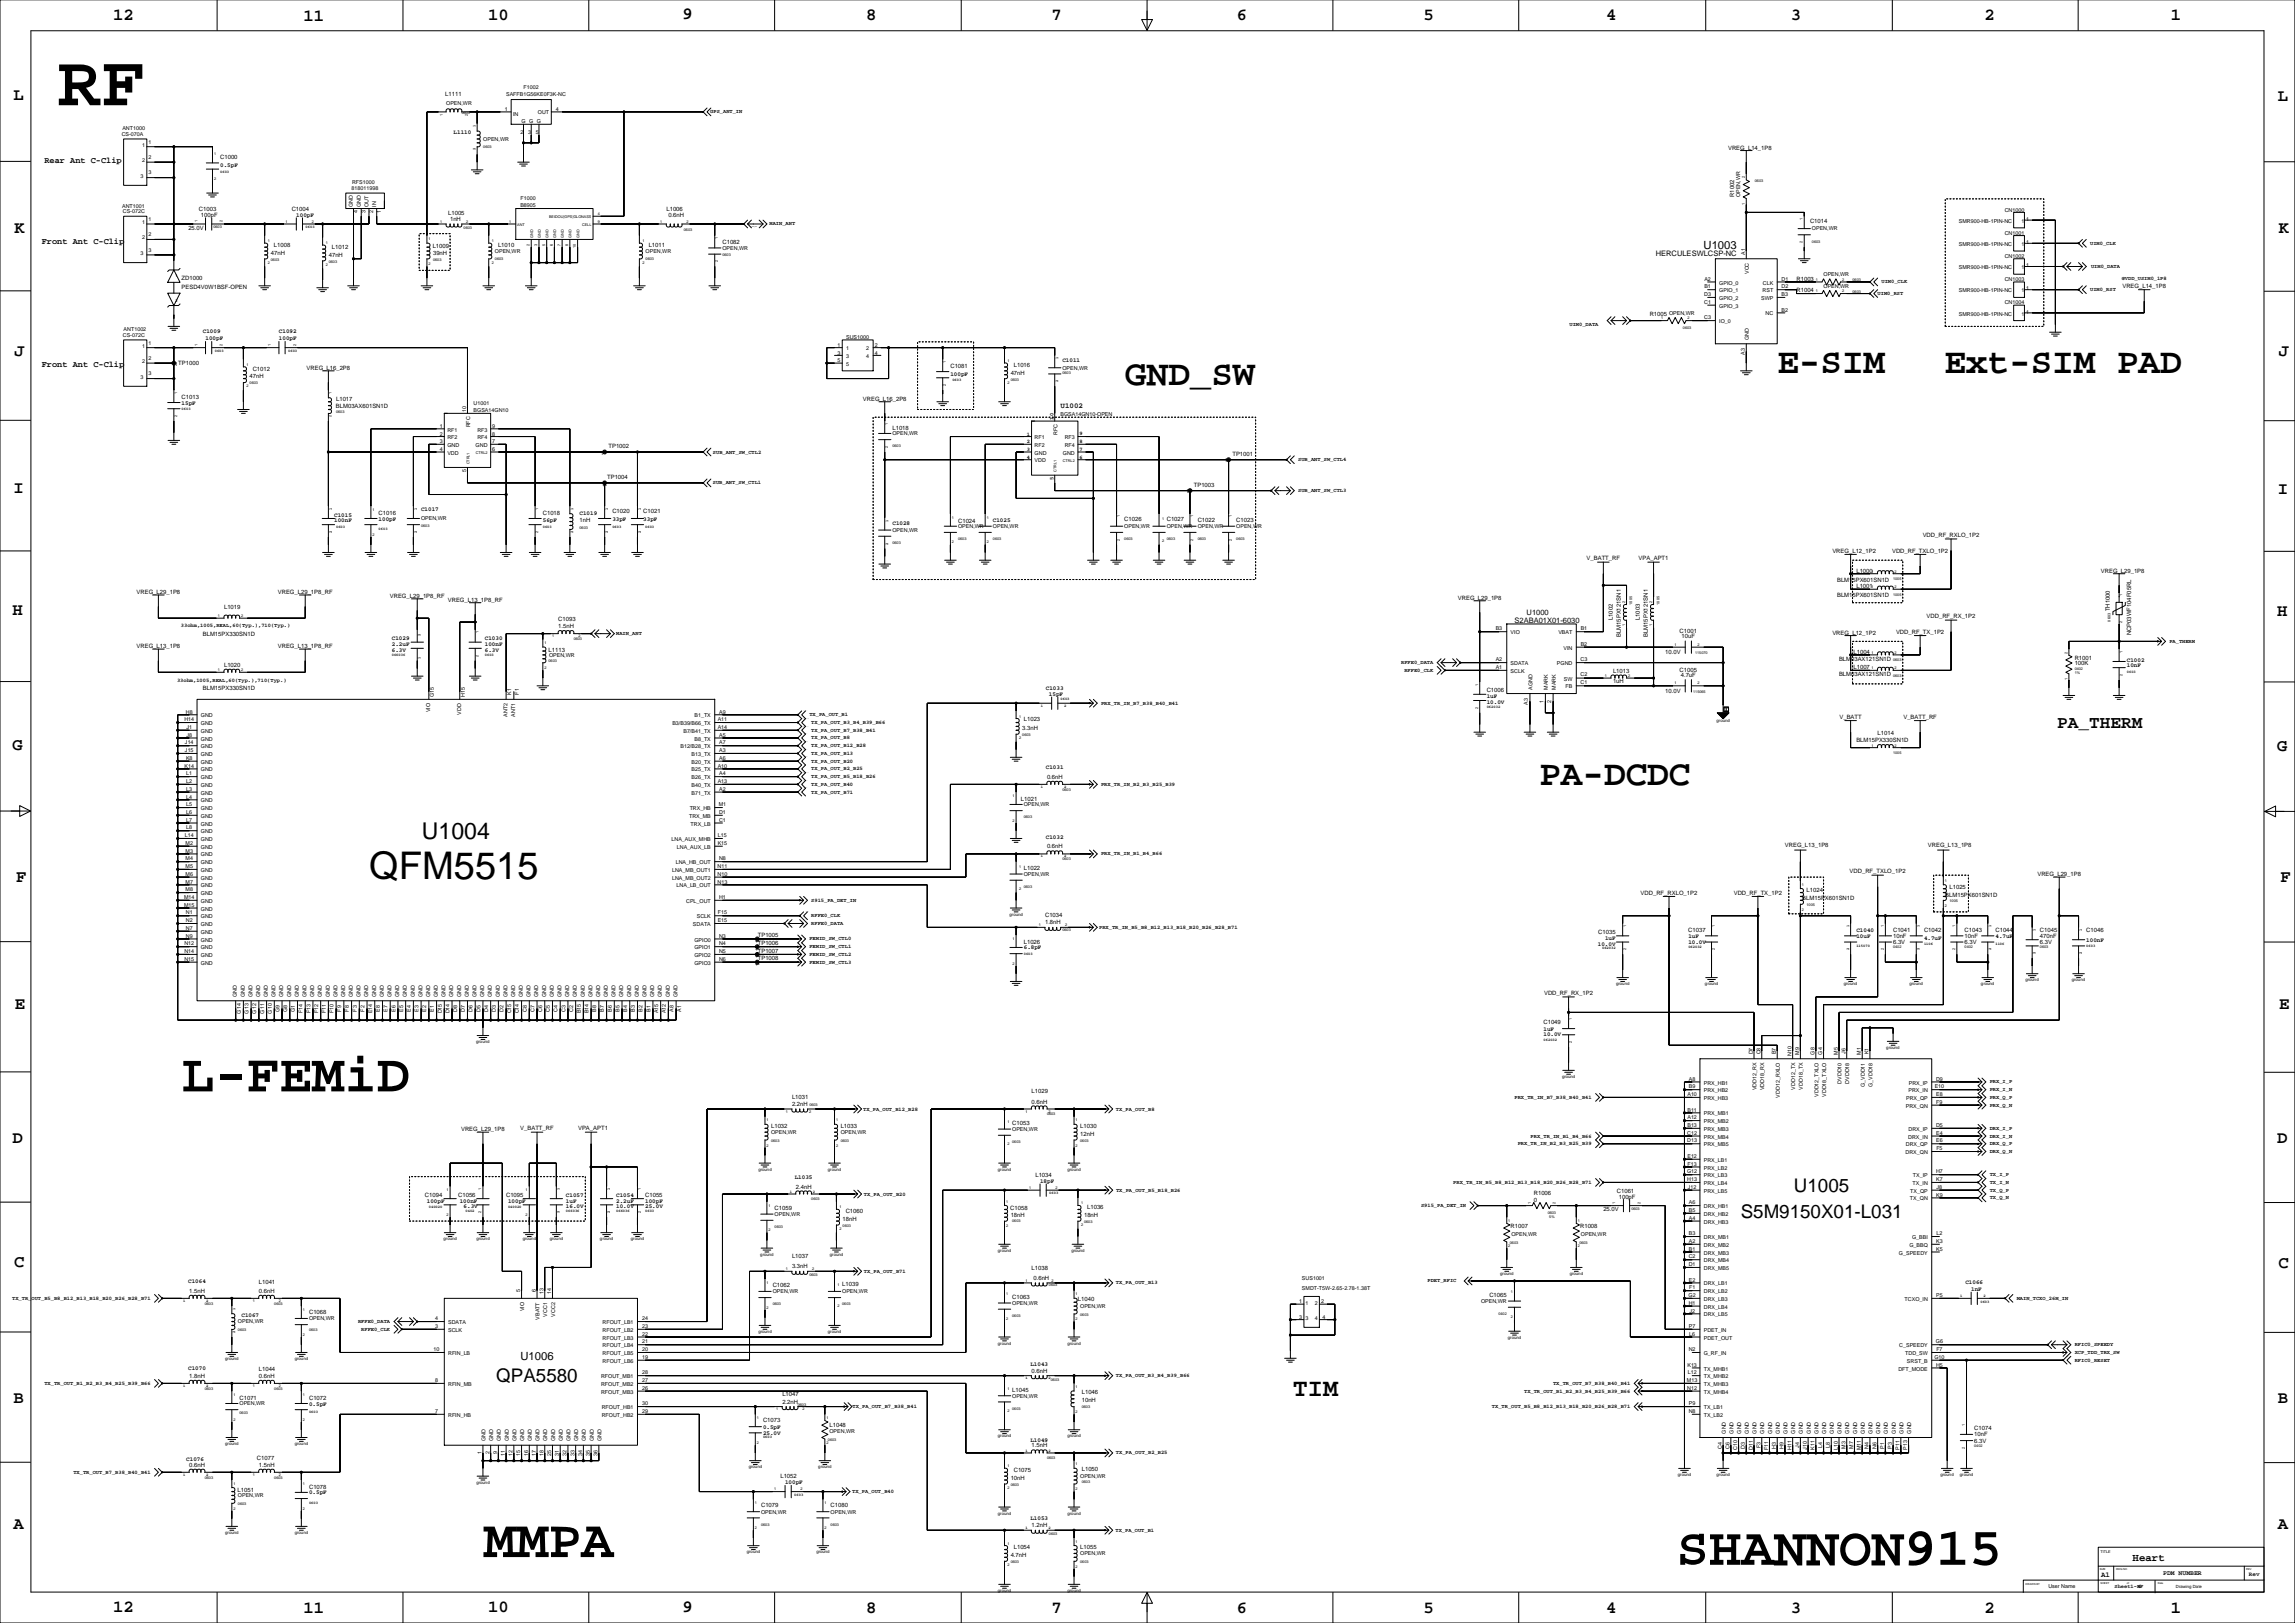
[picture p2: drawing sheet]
<svg xmlns="http://www.w3.org/2000/svg" width="1508mm" height="1066mm" viewBox="0 0 1508 1066" stroke-linecap="round" stroke-linejoin="round" font-family="sans-serif">
<defs><g id="words">
<text font-size="47.6" x="38" y="69">RF</text>
<g font-size="35.6">
<text x="119" y="717">L-FEMiD</text>
<text x="318" y="1023">MMPA</text>
<text x="1102" y="1028">SHANNON915</text>
</g>
<text font-size="25" x="243" y="578">QFM5515</text>
<g font-size="23.6">
<text x="1168" y="245">E-SIM</text>
<text x="1278" y="245">Ext-SIM PAD</text>
<text x="740" y="253">GND_SW</text>
<text x="1012" y="516">PA-DCDC</text>
</g>
<text font-size="16.6" x="850" y="917">TIM</text>
<text font-size="15.2" x="277" y="551">U1004</text>
<g font-size="12.3">
<text x="1179" y="783">U1005</text>
<text x="1144" y="800">S5M9150X01-L031</text>
<text x="326" y="908">QPA5580</text>
</g>
<text font-size="11.6" x="1352" y="478">PA_THERM</text>
<g font-size="11.3">
<text x="74" y="13">12</text>
<text x="199" y="13">11</text>
<text x="321" y="13">10</text>
<text x="449" y="13">9</text>
<text x="569" y="13">8</text>
<text x="691" y="13">7</text>
<text x="813" y="13">6</text>
<text x="936" y="13">5</text>
<text x="1056" y="13">4</text>
<text x="1177" y="13">3</text>
<text x="1304" y="13">2</text>
<text x="1427" y="13">1</text>
<text x="9" y="66">L</text>
<text x="1497" y="66">L</text>
<text x="10" y="153">K</text>
<text x="1498" y="153">K</text>
<text x="10" y="234">J</text>
<text x="1498" y="234">J</text>
<text x="9" y="324">I</text>
<text x="1497" y="324">I</text>
<text x="8" y="404">H</text>
<text x="1497" y="405">H</text>
<text x="8" y="493">G</text>
<text x="1497" y="493">G</text>
<text x="11" y="580">F</text>
<text x="1499" y="580">F</text>
<text x="10" y="663">E</text>
<text x="1498" y="663">E</text>
<text x="8" y="751">D</text>
<text x="1497" y="751">D</text>
<text x="9" y="833">C</text>
<text x="1498" y="833">C</text>
<text x="9" y="922">B</text>
<text x="1497" y="922">B</text>
<text x="9" y="1005">A</text>
<text x="1497" y="1005">A</text>
<text x="74" y="1059">12</text>
<text x="199" y="1060">11</text>
<text x="321" y="1059">10</text>
<text x="449" y="1059">9</text>
<text x="569" y="1060">8</text>
<text x="691" y="1060">7</text>
<text x="813" y="1060">6</text>
<text x="936" y="1060">5</text>
<text x="1056" y="1060">4</text>
<text x="1177" y="1060">3</text>
<text x="1304" y="1060">2</text>
<text x="1427" y="1060">1</text>
</g>
<g font-size="7.4">
<text x="1120" y="164">U1003</text>
<text x="342" y="894">U1006</text>
</g>
<text font-size="7.1" x="1402" y="1026">Heart</text>
<g font-size="5.6">
<text x="29" y="107">Rear Ant C-Clip</text>
<text x="28" y="160">Front Ant C-Clip</text>
<text x="28" y="241">Front Ant C-Clip</text>
</g>
<g font-size="4.9">
<text x="1088" y="168">HERCULESWLCSP-NC</text>
<text x="697" y="268">U1002</text>
<text x="1003" y="404">U1000</text>
<text x="995" y="409">S2ABA01X01-6030</text>
<text x="1381" y="1036">A1</text>
</g>
<text font-size="4.2" x="1422" y="1035">PDM NUMBER</text>
<g font-size="3.9">
<text x="293" y="63">L1111</text>
<text x="298" y="88">L1110</text>
<text x="1136" y="98">VREG_L14_1P8</text>
<text x="145" y="104">C1000</text>
<text x="145" y="110">0.5pF</text>
<text x="1140" y="129" transform="rotate(-90 1140 129)">R1002</text>
<text x="131" y="139">C1003</text>
<text x="132" y="143">100pF</text>
<text x="192" y="138">C1004</text>
<text x="195" y="142">100pF</text>
<text x="295" y="141">L1005</text>
<text x="438" y="138">L1006</text>
<text x="439" y="143">0.6nH</text>
<text x="296" y="145">1nH</text>
<text x="1190" y="147">C1014</text>
<text x="124" y="151">25.0V</text>
<text x="475" y="160">C1082</text>
<text x="178" y="167">47nH</text>
<text x="180" y="162">L1008</text>
<text x="218" y="164">L1012</text>
<text x="284" y="163">L1009</text>
<text x="285" y="167">39nH</text>
<text x="327" y="162">L1010</text>
<text x="426" y="162">L1011</text>
<text x="216" y="169">47nH</text>
<text x="119" y="184">ZD1000</text>
<text x="1181" y="185">R1003</text>
<text x="119" y="190">PESD4V0W1BSF-OPEN</text>
<text x="1395" y="189">VREG_L14_1P8</text>
<text x="1181" y="192">R1004</text>
<text x="1084" y="207">R1005 OPEN,WR</text>
<text x="133" y="219">C1009</text>
<text x="183" y="218">C1092</text>
<text x="135" y="224">100pF</text>
<text x="183" y="224">100pF</text>
<text x="698" y="238">C1011</text>
<text x="166" y="244">C1012</text>
<text x="202" y="243">VREG_L16_2P8</text>
<text x="625" y="242">C1081</text>
<text x="666" y="241">L1016</text>
<text x="164" y="249">47nH</text>
<text x="625" y="247">100pF</text>
<text x="664" y="246">47nH</text>
<text x="119" y="262">C1013</text>
<text x="221" y="263">L1017</text>
<text x="567" y="263">VREG_L16_2P8</text>
<text x="119" y="266">15pF</text>
<text x="221" y="268">BLM03AX601SN1D</text>
<text x="587" y="282">L1018</text>
<text x="400" y="295">TP1002</text>
<text x="810" y="300">TP1001</text>
<text x="399" y="315">TP1004</text>
<text x="785" y="320">TP1003</text>
<text x="277" y="336">C1017</text>
<text x="220" y="339">C1015</text>
<text x="249" y="338">C1016</text>
<text x="357" y="338">C1018</text>
<text x="381" y="338">C1019</text>
<text x="402" y="337">C1020</text>
<text x="423" y="337">C1021</text>
<text x="220" y="343">100nF</text>
<text x="249" y="342">100pF</text>
<text x="357" y="343">56pF</text>
<text x="381" y="343">1nH</text>
<text x="402" y="342">33pF</text>
<text x="423" y="342">33pF</text>
<text x="587" y="345">C1028</text>
<text x="630" y="343">C1024</text>
<text x="653" y="343">C1025</text>
<text x="739" y="342">C1026</text>
<text x="767" y="342">C1027</text>
<text x="787" y="343">C1022</text>
<text x="813" y="343">C1023</text>
<text x="1264" y="353">VDD_RF_RXLO_1P2</text>
<text x="1204" y="364">VREG_L12_1P2</text>
<text x="1244" y="363">VDD_RF_TXLO_1P2</text>
<text x="1043" y="368">V_BATT_RF</text>
<text x="1077" y="368">VPA_APT1</text>
<text x="1220" y="376">L1000</text>
<text x="1381" y="376">VREG_L29_1P8</text>
<text x="1207" y="382">BLM15PX601SN1D</text>
<text x="1220" y="386">L1001</text>
<text x="90" y="390">VREG_L29_1P8</text>
<text x="183" y="390">VREG_L29_1P8_RF</text>
<text x="256" y="393">VREG_L29_1P8_RF</text>
<text x="294" y="395">VREG_L13_1P8_RF</text>
<text x="958" y="394">VREG_L29_1P8</text>
<text x="1207" y="392">BLM15PX601SN1D</text>
<text x="147" y="400">L1019</text>
<text x="1387" y="402" transform="rotate(-90 1387 402)">TH1000</text>
<text x="1060" y="407" transform="rotate(-90 1060 407)">L1002</text>
<text x="1078" y="407" transform="rotate(-90 1078 407)">L1003</text>
<text x="1266" y="406">VDD_RF_RX_1P2</text>
<text x="367" y="408">C1093</text>
<text x="367" y="413">1.5nH</text>
<text x="133" y="418">BLM15PX330SN1D</text>
<text x="1065" y="419" transform="rotate(-90 1065 419)">BLM15PX121SN1</text>
<text x="1083" y="419" transform="rotate(-90 1083 419)">BLM15PX121SN1</text>
<text x="1104" y="416">C1001</text>
<text x="1105" y="419">10uF</text>
<text x="1204" y="417">VREG_L12_1P2</text>
<text x="1246" y="416">VDD_RF_TX_1P2</text>
<text x="1401" y="418" transform="rotate(-90 1401 418)">NCP03WF104F05RL</text>
<text x="90" y="426">VREG_L13_1P8</text>
<text x="183" y="426">VREG_L13_1P8_RF</text>
<text x="258" y="421">C1029</text>
<text x="258" y="425">2.2uF</text>
<text x="319" y="421">C1030</text>
<text x="319" y="425">100nF</text>
<text x="258" y="428">6.3V</text>
<text x="319" y="428">6.3V</text>
<text x="361" y="428">L1113</text>
<text x="1095" y="430">10.0V</text>
<text x="1218" y="430">L1004</text>
<text x="1209" y="434">BLM03AX121SN1D</text>
<text x="1364" y="433">R1001</text>
<text x="1364" y="437">100K</text>
<text x="1398" y="435">C1002</text>
<text x="147" y="439">L1020</text>
<text x="1060" y="442">L1013</text>
<text x="1104" y="441">C1005</text>
<text x="1218" y="440">L1007</text>
<text x="1398" y="439">10nF</text>
<text x="1060" y="449">1uH</text>
<text x="1105" y="445">4.7uF</text>
<text x="1209" y="444">BLM03AX121SN1D</text>
<text x="133" y="453">BLM15PX330SN1D</text>
<text x="687" y="453">C1033</text>
<text x="977" y="455">C1006</text>
<text x="1095" y="455">10.0V</text>
<text x="689" y="458">15pF</text>
<text x="977" y="459">1uF</text>
<text x="977" y="463">10.0V</text>
<text x="1209" y="472">V_BATT</text>
<text x="1251" y="472">V_BATT_RF</text>
<text x="672" y="480">3.3nH</text>
<text x="673" y="474">L1023</text>
<text x="1234" y="483">L1014</text>
<text x="1220" y="488">BLM15PX330SN1D</text>
<text x="687" y="505">C1031</text>
<text x="688" y="512">0.6nH</text>
<text x="671" y="526">L1021</text>
<text x="687" y="551">C1032</text>
<text x="688" y="557">0.6nH</text>
<text x="1173" y="557">VREG_L13_1P8</text>
<text x="1267" y="557">VREG_L13_1P8</text>
<text x="673" y="572">L1022</text>
<text x="1216" y="574">VDD_RF_TXLO_1P2</text>
<text x="1339" y="576">VREG_L29_1P8</text>
<text x="1078" y="588">VDD_RF_RXLO_1P2</text>
<text x="1140" y="588">VDD_RF_TX_1P2</text>
<text x="1187" y="586">L1024</text>
<text x="1281" y="584">L1025</text>
<text x="1185" y="592">BLM15PX601SN1D</text>
<text x="1279" y="589">BLM15PX601SN1D</text>
<text x="687" y="602">C1034</text>
<text x="687" y="607">1.8nH</text>
<text x="498" y="616">TP1005</text>
<text x="1051" y="614">C1035</text>
<text x="1055" y="618">1uF</text>
<text x="1110" y="612">C1037</text>
<text x="1110" y="616">1uF</text>
<text x="1220" y="612">C1040</text>
<text x="1220" y="616">10uF</text>
<text x="1244" y="612">C1041</text>
<text x="1244" y="616">10nF</text>
<text x="1265" y="612">C1042</text>
<text x="1265" y="618">4.7uF</text>
<text x="1291" y="612">C1043</text>
<text x="1291" y="616">10nF</text>
<text x="1312" y="612">C1044</text>
<text x="1312" y="616">4.7uF</text>
<text x="1341" y="616">470nF</text>
<text x="1341" y="613">C1045</text>
<text x="1371" y="612">C1046</text>
<text x="498" y="621">TP1006</text>
<text x="673" y="620">L1026</text>
<text x="673" y="624">6.8pF</text>
<text x="1050" y="621">10.0V</text>
<text x="1110" y="620">10.0V</text>
<text x="1244" y="620">6.3V</text>
<text x="1291" y="620">6.3V</text>
<text x="1341" y="620">6.3V</text>
<text x="1371" y="619">100nF</text>
<text x="498" y="626">TP1007</text>
<text x="498" y="631">TP1008</text>
<text x="1015" y="654">VDD_RF_RX_1P2</text>
<text x="1014" y="677">1uF</text>
<text x="1015" y="673">C1049</text>
<text x="1014" y="681">10.0V</text>
<text x="678" y="718">L1029</text>
<text x="521" y="722">L1031</text>
<text x="678" y="725">0.6nH</text>
<text x="521" y="727">2.2nH</text>
<text x="303" y="743">VREG_L29_1P8</text>
<text x="342" y="743">V_BATT_RF</text>
<text x="380" y="743">VPA_APT1</text>
<text x="507" y="741">L1032</text>
<text x="553" y="741">L1033</text>
<text x="665" y="739">C1053</text>
<text x="710" y="741">L1030</text>
<text x="710" y="746">12nH</text>
<text x="681" y="773">L1034</text>
<text x="522" y="775">L1035</text>
<text x="684" y="777">18pF</text>
<text x="523" y="781">2.4nH</text>
<text x="1008" y="785">R1006</text>
<text x="1063" y="784">C1061</text>
<text x="279" y="786">C1094</text>
<text x="281" y="790">100pF</text>
<text x="301" y="787">C1056</text>
<text x="302" y="790">100nF</text>
<text x="333" y="786">C1095</text>
<text x="334" y="790">100pF</text>
<text x="372" y="786">C1057</text>
<text x="372" y="790">1uF</text>
<text x="405" y="786">C1054</text>
<text x="405" y="790">2.2uF</text>
<text x="424" y="790">100pF</text>
<text x="424" y="787">C1055</text>
<text x="1008" y="790">0</text>
<text x="1064" y="788">100pF</text>
<text x="305" y="794">6.3V</text>
<text x="372" y="794">16.0V</text>
<text x="405" y="794">10.0V</text>
<text x="424" y="794">25.0V</text>
<text x="509" y="795">C1059</text>
<text x="556" y="797">C1060</text>
<text x="664" y="795">C1058</text>
<text x="715" y="795">L1036</text>
<text x="1054" y="796">25.0V</text>
<text x="554" y="802">18nH</text>
<text x="664" y="800">18nH</text>
<text x="713" y="800">18nH</text>
<text x="993" y="807">R1007</text>
<text x="1039" y="807">R1008</text>
<text x="521" y="827">L1037</text>
<text x="521" y="833">3.3nH</text>
<text x="678" y="834">L1038</text>
<text x="124" y="843">C1064</text>
<text x="170" y="844">L1041</text>
<text x="508" y="846">C1062</text>
<text x="554" y="845">L1039</text>
<text x="679" y="841">0.6nH</text>
<text x="1292" y="844">C1066</text>
<text x="124" y="850">1.5nH</text>
<text x="170" y="850">0.6nH</text>
<text x="1296" y="848">1nF</text>
<text x="665" y="853">C1063</text>
<text x="708" y="855">L1040</text>
<text x="979" y="852">C1065</text>
<text x="203" y="864">C1068</text>
<text x="159" y="865">C1067</text>
<text x="677" y="898">L1043</text>
<text x="124" y="900">C1070</text>
<text x="124" y="905">1.8nH</text>
<text x="170" y="901">L1044</text>
<text x="170" y="905">0.6nH</text>
<text x="678" y="902">0.6nH</text>
<text x="514" y="917">L1047</text>
<text x="665" y="915">L1045</text>
<text x="711" y="916">L1046</text>
<text x="157" y="920">C1071</text>
<text x="203" y="920">C1072</text>
<text x="203" y="924">0.5pF</text>
<text x="514" y="922">2.2nH</text>
<text x="711" y="921">10nH</text>
<text x="502" y="935">C1073</text>
<text x="502" y="939">0.5pF</text>
<text x="545" y="938">L1048</text>
<text x="1298" y="940">C1074</text>
<text x="502" y="943">25.0V</text>
<text x="677" y="948">L1049</text>
<text x="1298" y="944">10nF</text>
<text x="1298" y="948">6.3V</text>
<text x="678" y="951">1.5nH</text>
<text x="122" y="960">C1076</text>
<text x="169" y="959">C1077</text>
<text x="124" y="964">0.6nH</text>
<text x="170" y="964">1.5nH</text>
<text x="513" y="971">L1052</text>
<text x="666" y="967">C1075</text>
<text x="711" y="967">L1050</text>
<text x="516" y="975">100pF</text>
<text x="664" y="972">10nH</text>
<text x="156" y="981">L1051</text>
<text x="203" y="978">C1078</text>
<text x="203" y="982">0.5pF</text>
<text x="500" y="990">C1079</text>
<text x="546" y="990">C1080</text>
<text x="677" y="998">L1053</text>
<text x="678" y="1004">1.2nH</text>
<text x="666" y="1018">L1054</text>
<text x="710" y="1018">L1055</text>
<text x="664" y="1023">4.7nH</text>
<text x="1478" y="1036">Rev</text>
</g>
<g font-size="3.5">
<text x="344" y="58">F1002</text>
<text x="333" y="63">SAFFB1G56KE0F3K-NC</text>
<text x="293" y="69">OPEN,WR</text>
<text x="332" y="73">1</text>
<text x="337" y="76">IN</text>
<text x="354" y="75">OUT</text>
<text x="365" y="73">4</text>
<text x="467" y="75">GPS_ANT_IN</text>
<text x="343" y="81">G G G</text>
<text x="80" y="89">CS-070A</text>
<text x="80" y="86">ANT1000</text>
<text x="342" y="88">2</text>
<text x="347" y="88">3</text>
<text x="352" y="88">5</text>
<text x="98" y="94">1</text>
<text x="318" y="93">OPEN,WR</text>
<text x="93" y="96">1</text>
<text x="93" y="107">2</text>
<text x="98" y="104">2</text>
<text x="92" y="117">3</text>
<text x="98" y="115">3</text>
<text x="231" y="125">818011998</text>
<text x="231" y="121">RFS1000</text>
<text x="342" y="131">F1000</text>
<text x="1144" y="129" transform="rotate(-90 1144 129)">OPEN,WR</text>
<text x="80" y="136">ANT1001</text>
<text x="232" y="136" transform="rotate(-90 232 136)">GND</text>
<text x="237" y="136" transform="rotate(-90 237 136)">GND</text>
<text x="242" y="136" transform="rotate(-90 242 136)">OUT</text>
<text x="247" y="136" transform="rotate(-90 247 136)">IN</text>
<text x="342" y="136">B8905</text>
<text x="81" y="140">CS-072C</text>
<text x="235" y="140" transform="rotate(-90 235 140)">4</text>
<text x="240" y="140" transform="rotate(-90 240 140)">3</text>
<text x="245" y="140" transform="rotate(-90 245 140)">2</text>
<text x="250" y="140" transform="rotate(-90 250 140)">1</text>
<text x="1318" y="139">CN1000</text>
<text x="93" y="147">1</text>
<text x="98" y="145">1</text>
<text x="506" y="148">MAIN_ANT</text>
<text x="1287" y="146">SMR900-HB-1PIN-NC</text>
<text x="1329" y="146">1</text>
<text x="1332" y="145">1</text>
<text x="98" y="155">2</text>
<text x="1191" y="151">OPEN,WR</text>
<text x="1318" y="154">CN1001</text>
<text x="93" y="157">2</text>
<text x="1287" y="162">SMR900-HB-1PIN-NC</text>
<text x="1329" y="162">1</text>
<text x="1332" y="160">1</text>
<text x="1374" y="161">UIM0_CLK</text>
<text x="92" y="167">3</text>
<text x="98" y="165">3</text>
<text x="325" y="166">OPEN,WR</text>
<text x="424" y="166">OPEN,WR</text>
<text x="475" y="164">OPEN,WR</text>
<text x="1147" y="167" transform="rotate(-90 1147 167)">A1</text>
<text x="1318" y="169">CN1002</text>
<text x="1287" y="177">SMR900-HB-1PIN-NC</text>
<text x="1329" y="177">1</text>
<text x="1332" y="176">1</text>
<text x="1374" y="176">UIM0_DATA</text>
<text x="1120" y="184">A2</text>
<text x="1150" y="180" transform="rotate(-90 1150 180)">VCC</text>
<text x="1171" y="184">D1</text>
<text x="1199" y="181">OPEN,WR</text>
<text x="1318" y="185">CN1003</text>
<text x="1395" y="184">@VDD_USIM0_1P8</text>
<text x="1120" y="189">B1</text>
<text x="1130" y="187">GPIO_0</text>
<text x="1159" y="187">CLK</text>
<text x="1171" y="189">D2</text>
<text x="1199" y="189">OPEN,WR</text>
<text x="1237" y="186">UIM0_CLK</text>
<text x="1332" y="191">1</text>
<text x="1374" y="191">UIM0_RST</text>
<text x="1120" y="195">D3</text>
<text x="1130" y="192">GPIO_1</text>
<text x="1130" y="197">GPIO_2</text>
<text x="1158" y="197">SWP</text>
<text x="1159" y="192">RST</text>
<text x="1171" y="195">B3</text>
<text x="1234" y="194">UIM0_RST</text>
<text x="1287" y="192">SMR900-HB-1PIN-NC</text>
<text x="1329" y="192">1</text>
<text x="1120" y="200">C1</text>
<text x="1130" y="202">GPIO_3</text>
<text x="1318" y="200">CN1004</text>
<text x="1120" y="210">C3</text>
<text x="1161" y="207">NC</text>
<text x="1171" y="205">B2</text>
<text x="1287" y="207">SMR900-HB-1PIN-NC</text>
<text x="1329" y="207">1</text>
<text x="1332" y="206">1</text>
<text x="1032" y="214">UIM0_DATA</text>
<text x="1130" y="212">IO_0</text>
<text x="81" y="221">CS-072C</text>
<text x="81" y="218">ANT1002</text>
<text x="98" y="226">1</text>
<text x="551" y="228">1</text>
<text x="556" y="223">SUS1000</text>
<text x="575" y="228">2</text>
<text x="1150" y="223" transform="rotate(-90 1150 223)">GND</text>
<text x="93" y="228">1</text>
<text x="551" y="233">3</text>
<text x="556" y="230">1</text>
<text x="569" y="230">2</text>
<text x="575" y="233">4</text>
<text x="1147" y="233" transform="rotate(-90 1147 233)">A3</text>
<text x="93" y="239">2</text>
<text x="98" y="237">2</text>
<text x="551" y="238">5</text>
<text x="556" y="235">3</text>
<text x="569" y="235">4</text>
<text x="115" y="240">1TP1000</text>
<text x="556" y="240">5</text>
<text x="698" y="243">OPEN,WR</text>
<text x="92" y="249">3</text>
<text x="98" y="247">3</text>
<text x="311" y="266">U1001</text>
<text x="306" y="271" transform="rotate(-90 306 271)">10</text>
<text x="311" y="271">BGSA14GN10</text>
<text x="692" y="276" transform="rotate(-90 692 276)">10</text>
<text x="697" y="274">BGSA14GN10-OPEN</text>
<text x="289" y="281">1</text>
<text x="309" y="281" transform="rotate(-90 309 281)">RFC</text>
<text x="324" y="281">9</text>
<text x="289" y="286">2</text>
<text x="294" y="284">RF1</text>
<text x="314" y="284">RF3</text>
<text x="324" y="286">8</text>
<text x="587" y="286">OPEN,WR</text>
<text x="675" y="286">1</text>
<text x="695" y="286" transform="rotate(-90 695 286)">RFC</text>
<text x="710" y="286">9</text>
<text x="289" y="291">3</text>
<text x="294" y="289">RF2</text>
<text x="294" y="294">GND</text>
<text x="313" y="294">GND</text>
<text x="314" y="289">RF4</text>
<text x="324" y="291">7</text>
<text x="675" y="291">2</text>
<text x="680" y="289">RF1</text>
<text x="680" y="294">RF2</text>
<text x="700" y="294">RF4</text>
<text x="700" y="289">RF3</text>
<text x="710" y="291">8</text>
<text x="289" y="296">4</text>
<text x="294" y="299">VDD</text>
<text x="324" y="296">6</text>
<text x="395" y="299">1</text>
<text x="469" y="298">SUB_ANT_SW_CTL2</text>
<text x="675" y="296">3</text>
<text x="680" y="299">GND</text>
<text x="699" y="299">GND</text>
<text x="710" y="296">7</text>
<text x="675" y="301">4</text>
<text x="680" y="304">VDD</text>
<text x="710" y="301">6</text>
<text x="805" y="304">1</text>
<text x="853" y="303">SUB_ANT_SW_CTL4</text>
<text x="306" y="310" transform="rotate(-90 306 310)">5</text>
<text x="692" y="315" transform="rotate(-90 692 315)">5</text>
<text x="399" y="320" transform="rotate(-90 399 320)">1</text>
<text x="469" y="318">SUB_ANT_SW_CTL1</text>
<text x="853" y="323">SUB_ANT_SW_CTL3</text>
<text x="780" y="324">1</text>
<text x="277" y="342">OPEN,WR</text>
<text x="630" y="347">OPEN,WR</text>
<text x="653" y="347">OPEN,WR</text>
<text x="739" y="347">OPEN,WR</text>
<text x="767" y="347">OPEN,WR</text>
<text x="787" y="347">OPEN,WR</text>
<text x="813" y="347">OPEN,WR</text>
<text x="587" y="350">OPEN,WR</text>
<text x="119" y="412">33ohm,1005,REAL,60(Typ.),710(Typ.)</text>
<text x="405" y="417">MAIN_ANT</text>
<text x="983" y="414">B3</text>
<text x="993" y="417">VIO</text>
<text x="1024" y="417">VBAT</text>
<text x="1039" y="414">B1</text>
<text x="1039" y="424">B2</text>
<text x="1426" y="422">PA_THERM</text>
<text x="361" y="432">OPEN,WR</text>
<text x="1028" y="427">VIN</text>
<text x="921" y="436">RFFE0_DATA</text>
<text x="983" y="434">A2</text>
<text x="993" y="437">SDATA</text>
<text x="1023" y="437">PGND</text>
<text x="1039" y="434">C3</text>
<text x="923" y="441">RFFE0_CLK</text>
<text x="983" y="439">A1</text>
<text x="993" y="442">SCLK</text>
<text x="116" y="448">33ohm,1005,REAL,60(Typ.),710(Typ.)</text>
<text x="1028" y="447">SW</text>
<text x="1039" y="445">C2</text>
<text x="1039" y="450">C1</text>
<text x="1007" y="453" transform="rotate(-90 1007 453)">AGND</text>
<text x="1017" y="453" transform="rotate(-90 1017 453)">MARK</text>
<text x="1023" y="453" transform="rotate(-90 1023 453)">MARK</text>
<text x="1029" y="452">FB</text>
<text x="285" y="458" transform="rotate(-90 285 458)">G15</text>
<text x="306" y="458" transform="rotate(-90 306 458)">H15</text>
<text x="336" y="457" transform="rotate(-90 336 457)">K1</text>
<text x="341" y="457" transform="rotate(-90 341 457)">F1</text>
<text x="1014" y="462" transform="rotate(-90 1014 462)">1</text>
<text x="1020" y="462" transform="rotate(-90 1020 462)">2</text>
<text x="724" y="463">PRX_TR_IN_B7_B38_B40_B41</text>
<text x="1004" y="463" transform="rotate(-90 1004 463)">A3</text>
<text x="121" y="474">H14</text>
<text x="122" y="469">H8</text>
<text x="132" y="471">GND</text>
<text x="283" y="468" transform="rotate(-90 283 468)">VIO</text>
<text x="303" y="470" transform="rotate(-90 303 470)">VDD</text>
<text x="334" y="471" transform="rotate(-90 334 471)">ANT2</text>
<text x="339" y="471" transform="rotate(-90 339 471)">ANT1</text>
<text x="456" y="471">B1_TX</text>
<text x="472" y="474">A11</text>
<text x="473" y="469">A9</text>
<text x="532" y="471">TX_PA_OUT_B1</text>
<text x="123" y="479">J1</text>
<text x="132" y="476">GND</text>
<text x="442" y="476">B3/B39/B66_TX</text>
<text x="472" y="479">A14</text>
<text x="533" y="476">TX_PA_OUT_B3_B4_B39_B66</text>
<text x="123" y="484">J8</text>
<text x="132" y="482">GND</text>
<text x="449" y="482">B7/B41_TX</text>
<text x="473" y="484">A5</text>
<text x="533" y="486">TX_PA_OUT_B8</text>
<text x="533" y="481">TX_PA_OUT_B7_B38_B41</text>
<text x="122" y="489">J14</text>
<text x="132" y="487">GND</text>
<text x="132" y="492">GND</text>
<text x="447" y="492">B12/B28_TX</text>
<text x="456" y="487">B8_TX</text>
<text x="473" y="489">A7</text>
<text x="533" y="491">TX_PA_OUT_B12_B28</text>
<text x="122" y="494">J15</text>
<text x="132" y="497">GND</text>
<text x="455" y="497">B13_TX</text>
<text x="473" y="494">A3</text>
<text x="533" y="496">TX_PA_OUT_B13</text>
<text x="122" y="499">K8</text>
<text x="132" y="502">GND</text>
<text x="455" y="502">B20_TX</text>
<text x="473" y="499">A6</text>
<text x="533" y="501">TX_PA_OUT_B20</text>
<text x="121" y="504">K14</text>
<text x="122" y="509">L1</text>
<text x="132" y="507">GND</text>
<text x="455" y="507">B25_TX</text>
<text x="472" y="504">A10</text>
<text x="473" y="509">A4</text>
<text x="533" y="506">TX_PA_OUT_B2_B25</text>
<text x="122" y="515">L2</text>
<text x="132" y="512">GND</text>
<text x="455" y="512">B26_TX</text>
<text x="472" y="515">A13</text>
<text x="533" y="511">TX_PA_OUT_B5_B18_B26</text>
<text x="122" y="520">L3</text>
<text x="132" y="517">GND</text>
<text x="455" y="517">B40_TX</text>
<text x="473" y="520">A2</text>
<text x="533" y="521">TX_PA_OUT_B71</text>
<text x="533" y="516">TX_PA_OUT_B40</text>
<text x="724" y="516">PRX_TR_IN_B2_B3_B25_B39</text>
<text x="122" y="525">L4</text>
<text x="132" y="522">GND</text>
<text x="132" y="527">GND</text>
<text x="455" y="522">B71_TX</text>
<text x="122" y="530">L5</text>
<text x="132" y="532">GND</text>
<text x="453" y="532">TRX_HB</text>
<text x="472" y="530">M1</text>
<text x="673" y="530">OPEN,WR</text>
<text x="122" y="535">L6</text>
<text x="122" y="540">L7</text>
<text x="132" y="537">GND</text>
<text x="453" y="537">TRX_MB</text>
<text x="473" y="535">D1</text>
<text x="473" y="540">C1</text>
<text x="122" y="545">L8</text>
<text x="132" y="542">GND</text>
<text x="454" y="542">TRX_LB</text>
<text x="121" y="550">L14</text>
<text x="132" y="548">GND</text>
<text x="472" y="550">L15</text>
<text x="122" y="555">M2</text>
<text x="132" y="553">GND</text>
<text x="132" y="558">GND</text>
<text x="441" y="553">LNA_AUX_MHB</text>
<text x="445" y="558">LNA_AUX_LB</text>
<text x="472" y="555">K15</text>
<text x="122" y="560">M3</text>
<text x="132" y="563">GND</text>
<text x="724" y="562">PRX_TR_IN_B1_B4_B66</text>
<text x="122" y="565">M4</text>
<text x="132" y="568">GND</text>
<text x="444" y="568">LNA_HB_OUT</text>
<text x="473" y="565">N8</text>
<text x="122" y="570">M5</text>
<text x="122" y="575">M6</text>
<text x="132" y="573">GND</text>
<text x="442" y="573">LNA_MB_OUT1</text>
<text x="472" y="575">N10</text>
<text x="472" y="570">N11</text>
<text x="673" y="576">OPEN,WR</text>
<text x="122" y="581">M7</text>
<text x="132" y="578">GND</text>
<text x="442" y="578">LNA_MB_OUT2</text>
<text x="472" y="581">N13</text>
<text x="122" y="586">M8</text>
<text x="132" y="583">GND</text>
<text x="445" y="583">LNA_LB_OUT</text>
<text x="121" y="591">M14</text>
<text x="132" y="588">GND</text>
<text x="132" y="593">GND</text>
<text x="451" y="593">CPL_OUT</text>
<text x="473" y="591">H1</text>
<text x="533" y="593">S915_PA_DET_IN</text>
<text x="121" y="596">M15</text>
<text x="132" y="598">GND</text>
<text x="122" y="606">N2</text>
<text x="122" y="601">N1</text>
<text x="132" y="603">GND</text>
<text x="458" y="603">SCLK</text>
<text x="472" y="606">E15</text>
<text x="472" y="601">F15</text>
<text x="533" y="603">RFFE0_CLK</text>
<text x="122" y="611">N7</text>
<text x="132" y="609">GND</text>
<text x="455" y="609">SDATA</text>
<text x="533" y="608">RFFE0_DATA</text>
<text x="722" y="610">PRX_TR_IN_B5_B8_B12_B13_B18_B20_B26_B28_B71</text>
<text x="122" y="616">N9</text>
<text x="132" y="614">GND</text>
<text x="473" y="616">N3</text>
<text x="532" y="618">FEMID_SW_CTL0</text>
<text x="121" y="621">N12</text>
<text x="132" y="624">GND</text>
<text x="132" y="619">GND</text>
<text x="456" y="619">GPIO0</text>
<text x="456" y="624">GPIO1</text>
<text x="473" y="621">N4</text>
<text x="499" y="620" transform="rotate(-90 499 620)">1</text>
<text x="532" y="623">FEMID_SW_CTL1</text>
<text x="121" y="626">N14</text>
<text x="132" y="629">GND</text>
<text x="456" y="629">GPIO2</text>
<text x="473" y="626">N5</text>
<text x="499" y="630" transform="rotate(-90 499 630)">1</text>
<text x="499" y="625" transform="rotate(-90 499 625)">1</text>
<text x="532" y="628">FEMID_SW_CTL2</text>
<text x="121" y="631">N15</text>
<text x="132" y="634">GND</text>
<text x="456" y="634">GPIO3</text>
<text x="473" y="631">N6</text>
<text x="499" y="635" transform="rotate(-90 499 635)">1</text>
<text x="532" y="633">FEMID_SW_CTL3</text>
<text x="156" y="655" transform="rotate(-90 156 655)">GND</text>
<text x="161" y="655" transform="rotate(-90 161 655)">GND</text>
<text x="166" y="655" transform="rotate(-90 166 655)">GND</text>
<text x="171" y="655" transform="rotate(-90 171 655)">GND</text>
<text x="176" y="655" transform="rotate(-90 176 655)">GND</text>
<text x="181" y="655" transform="rotate(-90 181 655)">GND</text>
<text x="186" y="655" transform="rotate(-90 186 655)">GND</text>
<text x="191" y="655" transform="rotate(-90 191 655)">GND</text>
<text x="196" y="655" transform="rotate(-90 196 655)">GND</text>
<text x="201" y="655" transform="rotate(-90 201 655)">GND</text>
<text x="207" y="655" transform="rotate(-90 207 655)">GND</text>
<text x="212" y="655" transform="rotate(-90 212 655)">GND</text>
<text x="217" y="655" transform="rotate(-90 217 655)">GND</text>
<text x="222" y="655" transform="rotate(-90 222 655)">GND</text>
<text x="227" y="655" transform="rotate(-90 227 655)">GND</text>
<text x="232" y="655" transform="rotate(-90 232 655)">GND</text>
<text x="237" y="655" transform="rotate(-90 237 655)">GND</text>
<text x="242" y="655" transform="rotate(-90 242 655)">GND</text>
<text x="247" y="655" transform="rotate(-90 247 655)">GND</text>
<text x="252" y="655" transform="rotate(-90 252 655)">GND</text>
<text x="257" y="655" transform="rotate(-90 257 655)">GND</text>
<text x="262" y="655" transform="rotate(-90 262 655)">GND</text>
<text x="267" y="655" transform="rotate(-90 267 655)">GND</text>
<text x="273" y="655" transform="rotate(-90 273 655)">GND</text>
<text x="278" y="655" transform="rotate(-90 278 655)">GND</text>
<text x="283" y="655" transform="rotate(-90 283 655)">GND</text>
<text x="288" y="655" transform="rotate(-90 288 655)">GND</text>
<text x="293" y="655" transform="rotate(-90 293 655)">GND</text>
<text x="298" y="655" transform="rotate(-90 298 655)">GND</text>
<text x="303" y="655" transform="rotate(-90 303 655)">GND</text>
<text x="308" y="655" transform="rotate(-90 308 655)">GND</text>
<text x="313" y="655" transform="rotate(-90 313 655)">GND</text>
<text x="318" y="655" transform="rotate(-90 318 655)">GND</text>
<text x="323" y="655" transform="rotate(-90 323 655)">GND</text>
<text x="328" y="655" transform="rotate(-90 328 655)">GND</text>
<text x="334" y="655" transform="rotate(-90 334 655)">GND</text>
<text x="339" y="655" transform="rotate(-90 339 655)">GND</text>
<text x="344" y="655" transform="rotate(-90 344 655)">GND</text>
<text x="349" y="655" transform="rotate(-90 349 655)">GND</text>
<text x="354" y="655" transform="rotate(-90 354 655)">GND</text>
<text x="359" y="655" transform="rotate(-90 359 655)">GND</text>
<text x="364" y="655" transform="rotate(-90 364 655)">GND</text>
<text x="369" y="655" transform="rotate(-90 369 655)">GND</text>
<text x="374" y="655" transform="rotate(-90 374 655)">GND</text>
<text x="379" y="655" transform="rotate(-90 379 655)">GND</text>
<text x="384" y="655" transform="rotate(-90 384 655)">GND</text>
<text x="389" y="655" transform="rotate(-90 389 655)">GND</text>
<text x="394" y="655" transform="rotate(-90 394 655)">GND</text>
<text x="400" y="655" transform="rotate(-90 400 655)">GND</text>
<text x="405" y="655" transform="rotate(-90 405 655)">GND</text>
<text x="410" y="655" transform="rotate(-90 410 655)">GND</text>
<text x="415" y="655" transform="rotate(-90 415 655)">GND</text>
<text x="420" y="655" transform="rotate(-90 420 655)">GND</text>
<text x="425" y="655" transform="rotate(-90 425 655)">GND</text>
<text x="430" y="655" transform="rotate(-90 430 655)">GND</text>
<text x="435" y="655" transform="rotate(-90 435 655)">GND</text>
<text x="440" y="655" transform="rotate(-90 440 655)">GND</text>
<text x="445" y="655" transform="rotate(-90 445 655)">GND</text>
<text x="184" y="665" transform="rotate(-90 184 665)">G9</text>
<text x="189" y="665" transform="rotate(-90 189 665)">G8</text>
<text x="194" y="665" transform="rotate(-90 194 665)">G1</text>
<text x="199" y="666" transform="rotate(-90 199 666)">F14</text>
<text x="204" y="666" transform="rotate(-90 204 666)">F13</text>
<text x="209" y="666" transform="rotate(-90 209 666)">F12</text>
<text x="214" y="666" transform="rotate(-90 214 666)">F11</text>
<text x="219" y="666" transform="rotate(-90 219 666)">F10</text>
<text x="224" y="665" transform="rotate(-90 224 665)">F9</text>
<text x="229" y="665" transform="rotate(-90 229 665)">F8</text>
<text x="234" y="665" transform="rotate(-90 234 665)">F3</text>
<text x="240" y="665" transform="rotate(-90 240 665)">F2</text>
<text x="245" y="666" transform="rotate(-90 245 666)">E14</text>
<text x="250" y="665" transform="rotate(-90 250 665)">E8</text>
<text x="255" y="665" transform="rotate(-90 255 665)">E7</text>
<text x="260" y="665" transform="rotate(-90 260 665)">E6</text>
<text x="265" y="665" transform="rotate(-90 265 665)">E5</text>
<text x="270" y="665" transform="rotate(-90 270 665)">E4</text>
<text x="275" y="665" transform="rotate(-90 275 665)">E3</text>
<text x="280" y="665" transform="rotate(-90 280 665)">E2</text>
<text x="285" y="665" transform="rotate(-90 285 665)">E1</text>
<text x="290" y="666" transform="rotate(-90 290 666)">D15</text>
<text x="295" y="666" transform="rotate(-90 295 666)">D14</text>
<text x="300" y="665" transform="rotate(-90 300 665)">D8</text>
<text x="306" y="665" transform="rotate(-90 306 665)">D7</text>
<text x="311" y="665" transform="rotate(-90 311 665)">D6</text>
<text x="316" y="665" transform="rotate(-90 316 665)">D5</text>
<text x="321" y="665" transform="rotate(-90 321 665)">D4</text>
<text x="326" y="665" transform="rotate(-90 326 665)">D3</text>
<text x="331" y="665" transform="rotate(-90 331 665)">D2</text>
<text x="336" y="666" transform="rotate(-90 336 666)">C15</text>
<text x="341" y="666" transform="rotate(-90 341 666)">C14</text>
<text x="346" y="665" transform="rotate(-90 346 665)">C8</text>
<text x="351" y="665" transform="rotate(-90 351 665)">C7</text>
<text x="356" y="665" transform="rotate(-90 356 665)">C6</text>
<text x="361" y="665" transform="rotate(-90 361 665)">C5</text>
<text x="367" y="665" transform="rotate(-90 367 665)">C4</text>
<text x="372" y="665" transform="rotate(-90 372 665)">C3</text>
<text x="377" y="665" transform="rotate(-90 377 665)">C2</text>
<text x="382" y="666" transform="rotate(-90 382 666)">B15</text>
<text x="387" y="666" transform="rotate(-90 387 666)">B14</text>
<text x="392" y="665" transform="rotate(-90 392 665)">B8</text>
<text x="397" y="665" transform="rotate(-90 397 665)">B7</text>
<text x="402" y="665" transform="rotate(-90 402 665)">B6</text>
<text x="407" y="665" transform="rotate(-90 407 665)">B5</text>
<text x="412" y="665" transform="rotate(-90 412 665)">B4</text>
<text x="417" y="665" transform="rotate(-90 417 665)">B3</text>
<text x="422" y="665" transform="rotate(-90 422 665)">B2</text>
<text x="427" y="665" transform="rotate(-90 427 665)">B1</text>
<text x="433" y="666" transform="rotate(-90 433 666)">A15</text>
<text x="438" y="666" transform="rotate(-90 438 666)">A12</text>
<text x="443" y="665" transform="rotate(-90 443 665)">A8</text>
<text x="448" y="665" transform="rotate(-90 448 665)">A1</text>
<text x="158" y="666" transform="rotate(-90 158 666)">G14</text>
<text x="163" y="666" transform="rotate(-90 163 666)">G13</text>
<text x="168" y="666" transform="rotate(-90 168 666)">G12</text>
<text x="174" y="666" transform="rotate(-90 174 666)">G11</text>
<text x="179" y="666" transform="rotate(-90 179 666)">G10</text>
<text x="1152" y="693" transform="rotate(-90 1152 693)">D7</text>
<text x="1157" y="693" transform="rotate(-90 1157 693)">C8</text>
<text x="1167" y="693" transform="rotate(-90 1167 693)">B7</text>
<text x="1177" y="694" transform="rotate(-90 1177 694)">N10</text>
<text x="1183" y="693" transform="rotate(-90 1183 693)">M9</text>
<text x="1193" y="693" transform="rotate(-90 1193 693)">G8</text>
<text x="1198" y="693" transform="rotate(-90 1198 693)">G4</text>
<text x="1208" y="693" transform="rotate(-90 1208 693)">M5</text>
<text x="1213" y="692" transform="rotate(-90 1213 692)">J6</text>
<text x="1223" y="693" transform="rotate(-90 1223 693)">M1</text>
<text x="1228" y="693" transform="rotate(-90 1228 693)">K1</text>
<text x="1110" y="710">A8</text>
<text x="1120" y="713">PRX_HB1</text>
<text x="1210" y="712" transform="rotate(-90 1210 712)">DVDD10</text>
<text x="1216" y="712" transform="rotate(-90 1216 712)">DVDD18</text>
<text x="1255" y="713">PRX_IP</text>
<text x="1273" y="710">D9</text>
<text x="1308" y="712">PRX_I_P</text>
<text x="1110" y="715">B9</text>
<text x="1120" y="718">PRX_HB2</text>
<text x="1155" y="716" transform="rotate(-90 1155 716)">VDD12_RX</text>
<text x="1160" y="716" transform="rotate(-90 1160 716)">VDD18_RX</text>
<text x="1180" y="716" transform="rotate(-90 1180 716)">VDD12_TX</text>
<text x="1185" y="716" transform="rotate(-90 1185 716)">VDD18_TX</text>
<text x="1226" y="714" transform="rotate(-90 1226 714)">G_VDD11</text>
<text x="1231" y="714" transform="rotate(-90 1231 714)">G_VDD18</text>
<text x="1254" y="718">PRX_IN</text>
<text x="1272" y="715">E10</text>
<text x="1308" y="717">PRX_I_N</text>
<text x="995" y="722">PRX_TR_IN_B7_B38_B40_B41</text>
<text x="1109" y="720">A10</text>
<text x="1120" y="723">PRX_HB3</text>
<text x="1170" y="721" transform="rotate(-90 1170 721)">VDD12_RXLO</text>
<text x="1195" y="721" transform="rotate(-90 1195 721)">VDD12_TXLO</text>
<text x="1200" y="721" transform="rotate(-90 1200 721)">VDD18_TXLO</text>
<text x="1253" y="723">PRX_QP</text>
<text x="1273" y="720">E8</text>
<text x="1273" y="725">F9</text>
<text x="1308" y="722">PRX_Q_P</text>
<text x="567" y="730">TX_PA_OUT_B12_B28</text>
<text x="733" y="730">TX_PA_OUT_B8</text>
<text x="1109" y="730">B11</text>
<text x="1253" y="728">PRX_QN</text>
<text x="1308" y="727">PRX_Q_N</text>
<text x="1109" y="735">A12</text>
<text x="1120" y="733">PRX_MB1</text>
<text x="665" y="743">OPEN,WR</text>
<text x="1109" y="741">B13</text>
<text x="1120" y="738">PRX_MB2</text>
<text x="1120" y="743">PRX_MB3</text>
<text x="1254" y="743">DRX_IP</text>
<text x="1273" y="741">D5</text>
<text x="1308" y="742">DRX_I_P</text>
<text x="507" y="745">OPEN,WR</text>
<text x="553" y="745">OPEN,WR</text>
<text x="1006" y="747">PRX_TR_IN_B1_B4_B66</text>
<text x="1109" y="746">C12</text>
<text x="1120" y="748">PRX_MB4</text>
<text x="1254" y="748">DRX_IN</text>
<text x="1273" y="746">E4</text>
<text x="1308" y="747">DRX_I_N</text>
<text x="998" y="753">PRX_TR_IN_B2_B3_B25_B39</text>
<text x="1109" y="751">D13</text>
<text x="1120" y="753">PRX_MB5</text>
<text x="1253" y="753">DRX_QP</text>
<text x="1273" y="751">E6</text>
<text x="1273" y="756">F5</text>
<text x="1308" y="753">DRX_Q_P</text>
<text x="1109" y="761">E12</text>
<text x="1252" y="758">DRX_QN</text>
<text x="1308" y="758">DRX_Q_N</text>
<text x="1109" y="766">F13</text>
<text x="1120" y="763">PRX_LB1</text>
<text x="1109" y="771">G12</text>
<text x="1120" y="768">PRX_LB2</text>
<text x="1120" y="774">PRX_LB3</text>
<text x="1257" y="774">TX_IP</text>
<text x="1273" y="771">H7</text>
<text x="1308" y="773">TX_I_P</text>
<text x="955" y="778">PRX_TR_IN_B5_B8_B12_B13_B18_B20_B26_B28_B71</text>
<text x="1109" y="776">H13</text>
<text x="1120" y="779">PRX_LB4</text>
<text x="1257" y="779">TX_IN</text>
<text x="1273" y="776">K7</text>
<text x="1308" y="778">TX_I_N</text>
<text x="568" y="786">TX_PA_OUT_B20</text>
<text x="734" y="783">TX_PA_OUT_B5_B18_B26</text>
<text x="1109" y="781">J12</text>
<text x="1120" y="784">PRX_LB5</text>
<text x="1256" y="784">TX_QP</text>
<text x="1273" y="781">J8</text>
<text x="1308" y="783">TX_Q_P</text>
<text x="1110" y="791">A6</text>
<text x="1255" y="789">TX_QN</text>
<text x="1273" y="786">K9</text>
<text x="1308" y="788">TX_Q_N</text>
<text x="934" y="793">S915_PA_DET_IN</text>
<text x="1110" y="796">B5</text>
<text x="1120" y="794">DRX_HB1</text>
<text x="509" y="799">OPEN,WR</text>
<text x="1110" y="801">A4</text>
<text x="1120" y="799">DRX_HB2</text>
<text x="1120" y="804">DRX_HB3</text>
<text x="993" y="812">OPEN,WR</text>
<text x="1039" y="812">OPEN,WR</text>
<text x="1110" y="812">B3</text>
<text x="1120" y="814">DRX_MB1</text>
<text x="1257" y="814">G_BBI</text>
<text x="1273" y="812">L2</text>
<text x="1110" y="822">B1</text>
<text x="1110" y="817">A2</text>
<text x="1120" y="819">DRX_MB2</text>
<text x="1255" y="819">G_BBQ</text>
<text x="1273" y="817">K3</text>
<text x="1273" y="822">K5</text>
<text x="1110" y="827">C2</text>
<text x="1120" y="824">DRX_MB3</text>
<text x="1248" y="824">G_SPEEDY</text>
<text x="1110" y="832">D1</text>
<text x="1120" y="829">DRX_MB4</text>
<text x="568" y="836">TX_PA_OUT_B71</text>
<text x="1120" y="835">DRX_MB5</text>
<text x="733" y="844">TX_PA_OUT_B13</text>
<text x="856" y="841">SUS1001</text>
<text x="938" y="843">PDET_RFIC</text>
<text x="1110" y="842">E2</text>
<text x="1120" y="845">DRX_LB1</text>
<text x="342" y="849" transform="rotate(-90 342 849)">5</text>
<text x="352" y="849" transform="rotate(-90 352 849)">6</text>
<text x="357" y="850" transform="rotate(-90 357 850)">13</text>
<text x="362" y="850" transform="rotate(-90 362 850)">14</text>
<text x="508" y="850">OPEN,WR</text>
<text x="554" y="850">OPEN,WR</text>
<text x="856" y="847">SMDT-T5W-2.65-2.78-1.38T</text>
<text x="1110" y="847">F1</text>
<text x="1120" y="850">DRX_LB2</text>
<text x="8" y="854">TX_TR_OUT_B5_B8_B12_B13_B18_B20_B26_B28_B71</text>
<text x="665" y="857">OPEN,WR</text>
<text x="854" y="856">1</text>
<text x="858" y="857">1</text>
<text x="864" y="857">2</text>
<text x="868" y="856">2</text>
<text x="974" y="856">OPEN,WR</text>
<text x="1110" y="852">G2</text>
<text x="1110" y="857">H1</text>
<text x="1120" y="855">DRX_LB3</text>
<text x="1252" y="855">TCXO_IN</text>
<text x="1273" y="852">P5</text>
<text x="1326" y="854">MAIN_TCXO_26M_IN</text>
<text x="345" y="862" transform="rotate(-90 345 862)">VIO</text>
<text x="710" y="859">OPEN,WR</text>
<text x="1110" y="862">J2</text>
<text x="1120" y="860">DRX_LB4</text>
<text x="156" y="870">OPEN,WR</text>
<text x="203" y="868">OPEN,WR</text>
<text x="235" y="869">RFFE0_DATA</text>
<text x="286" y="868">4</text>
<text x="355" y="867" transform="rotate(-90 355 867)">VBATT</text>
<text x="360" y="865" transform="rotate(-90 360 865)">VCC1</text>
<text x="365" y="865" transform="rotate(-90 365 865)">VCC2</text>
<text x="422" y="868">24</text>
<text x="854" y="867">3</text>
<text x="858" y="868">3</text>
<text x="864" y="868">4</text>
<text x="869" y="867">4</text>
<text x="1120" y="865">DRX_LB5</text>
<text x="237" y="874">RFFE0_CLK</text>
<text x="286" y="873">3</text>
<text x="295" y="875">SCLK</text>
<text x="295" y="870">SDATA</text>
<text x="396" y="875">RFOUT_LB2</text>
<text x="396" y="870">RFOUT_LB1</text>
<text x="422" y="873">23</text>
<text x="1110" y="873">P7</text>
<text x="1120" y="875">PDET_IN</text>
<text x="396" y="880">RFOUT_LB3</text>
<text x="422" y="878">22</text>
<text x="1110" y="878">L6</text>
<text x="1120" y="880">PDET_OUT</text>
<text x="285" y="888">10</text>
<text x="396" y="885">RFOUT_LB4</text>
<text x="422" y="883">21</text>
<text x="422" y="888">20</text>
<text x="1110" y="888">N2</text>
<text x="1248" y="885">C_SPEEDY</text>
<text x="1272" y="883">G6</text>
<text x="1273" y="888">F7</text>
<text x="1364" y="885">RFIC0_SPEEDY</text>
<text x="295" y="890">RFIN_LB</text>
<text x="396" y="890">RFOUT_LB5</text>
<text x="422" y="893">19</text>
<text x="1120" y="890">G_RF_IN</text>
<text x="1252" y="890">TDD_SW</text>
<text x="1271" y="893">G10</text>
<text x="1364" y="890">XCP_TDD_TRX_SW</text>
<text x="396" y="895">RFOUT_LB6</text>
<text x="1109" y="898">K13</text>
<text x="1253" y="895">SRST_B</text>
<text x="1273" y="898">H5</text>
<text x="1364" y="895">RFIC0_RESET</text>
<text x="395" y="906">RFOUT_MB1</text>
<text x="422" y="903">28</text>
<text x="733" y="905">TX_PA_OUT_B3_B4_B39_B66</text>
<text x="1109" y="903">L12</text>
<text x="1120" y="901">TX_MHB1</text>
<text x="1120" y="906">TX_MHB2</text>
<text x="1248" y="901">DFT_MODE</text>
<text x="29" y="910">TX_TR_OUT_B1_B2_B3_B4_B25_B39_B66</text>
<text x="286" y="908">8</text>
<text x="295" y="911">RFIN_MB</text>
<text x="395" y="911">RFOUT_MB2</text>
<text x="422" y="908">27</text>
<text x="1021" y="910">TX_TR_OUT_B7_B38_B40_B41</text>
<text x="1109" y="908">M13</text>
<text x="1120" y="911">TX_MHB3</text>
<text x="395" y="916">RFOUT_MB3</text>
<text x="422" y="913">26</text>
<text x="1002" y="915">TX_TR_OUT_B1_B2_B3_B4_B25_B39_B66</text>
<text x="1109" y="913">N12</text>
<text x="1120" y="916">TX_MHB4</text>
<text x="157" y="923">OPEN,WR</text>
<text x="422" y="923">30</text>
<text x="665" y="918">OPEN,WR</text>
<text x="1110" y="923">P9</text>
<text x="286" y="928">7</text>
<text x="395" y="926">RFOUT_HB1</text>
<text x="422" y="928">29</text>
<text x="560" y="925">TX_PA_OUT_B7_B38_B41</text>
<text x="981" y="925">TX_TR_OUT_B5_B8_B12_B13_B18_B20_B26_B28_B71</text>
<text x="1110" y="928">N8</text>
<text x="1120" y="926">TX_LB1</text>
<text x="295" y="931">RFIN_HB</text>
<text x="395" y="931">RFOUT_HB2</text>
<text x="1120" y="931">TX_LB2</text>
<text x="545" y="942">OPEN,WR</text>
<text x="319" y="947" transform="rotate(-90 319 947)">GND</text>
<text x="324" y="947" transform="rotate(-90 324 947)">GND</text>
<text x="329" y="947" transform="rotate(-90 329 947)">GND</text>
<text x="334" y="947" transform="rotate(-90 334 947)">GND</text>
<text x="339" y="947" transform="rotate(-90 339 947)">GND</text>
<text x="345" y="947" transform="rotate(-90 345 947)">GND</text>
<text x="350" y="947" transform="rotate(-90 350 947)">GND</text>
<text x="355" y="947" transform="rotate(-90 355 947)">GND</text>
<text x="360" y="947" transform="rotate(-90 360 947)">GND</text>
<text x="365" y="947" transform="rotate(-90 365 947)">GND</text>
<text x="370" y="947" transform="rotate(-90 370 947)">GND</text>
<text x="375" y="947" transform="rotate(-90 375 947)">GND</text>
<text x="380" y="947" transform="rotate(-90 380 947)">GND</text>
<text x="385" y="947" transform="rotate(-90 385 947)">GND</text>
<text x="390" y="947" transform="rotate(-90 390 947)">GND</text>
<text x="395" y="947" transform="rotate(-90 395 947)">GND</text>
<text x="1134" y="942" transform="rotate(-90 1134 942)">GND</text>
<text x="1139" y="942" transform="rotate(-90 1139 942)">GND</text>
<text x="1144" y="942" transform="rotate(-90 1144 942)">GND</text>
<text x="1150" y="942" transform="rotate(-90 1150 942)">GND</text>
<text x="1155" y="942" transform="rotate(-90 1155 942)">GND</text>
<text x="1160" y="942" transform="rotate(-90 1160 942)">GND</text>
<text x="1165" y="942" transform="rotate(-90 1165 942)">GND</text>
<text x="1170" y="942" transform="rotate(-90 1170 942)">GND</text>
<text x="1175" y="942" transform="rotate(-90 1175 942)">GND</text>
<text x="1180" y="942" transform="rotate(-90 1180 942)">GND</text>
<text x="1185" y="942" transform="rotate(-90 1185 942)">GND</text>
<text x="1190" y="942" transform="rotate(-90 1190 942)">GND</text>
<text x="1195" y="942" transform="rotate(-90 1195 942)">GND</text>
<text x="1200" y="942" transform="rotate(-90 1200 942)">GND</text>
<text x="1205" y="942" transform="rotate(-90 1205 942)">GND</text>
<text x="1210" y="942" transform="rotate(-90 1210 942)">GND</text>
<text x="1216" y="942" transform="rotate(-90 1216 942)">GND</text>
<text x="1221" y="942" transform="rotate(-90 1221 942)">GND</text>
<text x="1226" y="942" transform="rotate(-90 1226 942)">GND</text>
<text x="1231" y="942" transform="rotate(-90 1231 942)">GND</text>
<text x="1236" y="942" transform="rotate(-90 1236 942)">GND</text>
<text x="1241" y="942" transform="rotate(-90 1241 942)">GND</text>
<text x="1246" y="942" transform="rotate(-90 1246 942)">GND</text>
<text x="1251" y="942" transform="rotate(-90 1251 942)">GND</text>
<text x="1256" y="942" transform="rotate(-90 1256 942)">GND</text>
<text x="1132" y="952" transform="rotate(-90 1132 952)">C4</text>
<text x="1137" y="952" transform="rotate(-90 1137 952)">C6</text>
<text x="1142" y="953" transform="rotate(-90 1142 953)">C10</text>
<text x="1147" y="952" transform="rotate(-90 1147 952)">D3</text>
<text x="1152" y="953" transform="rotate(-90 1152 953)">D11</text>
<text x="1157" y="952" transform="rotate(-90 1157 952)">F3</text>
<text x="1162" y="953" transform="rotate(-90 1162 953)">F11</text>
<text x="1167" y="952" transform="rotate(-90 1167 952)">H3</text>
<text x="1172" y="952" transform="rotate(-90 1172 952)">H9</text>
<text x="1177" y="953" transform="rotate(-90 1177 953)">H11</text>
<text x="1183" y="951" transform="rotate(-90 1183 951)">J4</text>
<text x="1188" y="952" transform="rotate(-90 1188 952)">J10</text>
<text x="1193" y="953" transform="rotate(-90 1193 953)">K11</text>
<text x="1198" y="952" transform="rotate(-90 1198 952)">L4</text>
<text x="1203" y="952" transform="rotate(-90 1203 952)">L8</text>
<text x="1208" y="953" transform="rotate(-90 1208 953)">L10</text>
<text x="1213" y="952" transform="rotate(-90 1213 952)">M3</text>
<text x="1218" y="952" transform="rotate(-90 1218 952)">M7</text>
<text x="1223" y="953" transform="rotate(-90 1223 953)">M11</text>
<text x="1228" y="952" transform="rotate(-90 1228 952)">N4</text>
<text x="1233" y="952" transform="rotate(-90 1233 952)">N6</text>
<text x="1238" y="952" transform="rotate(-90 1238 952)">P1</text>
<text x="1243" y="952" transform="rotate(-90 1243 952)">P3</text>
<text x="1249" y="953" transform="rotate(-90 1249 953)">P11</text>
<text x="1254" y="953" transform="rotate(-90 1254 953)">P13</text>
<text x="317" y="956" transform="rotate(-90 317 956)">1</text>
<text x="322" y="956" transform="rotate(-90 322 956)">2</text>
<text x="327" y="956" transform="rotate(-90 327 956)">9</text>
<text x="332" y="957" transform="rotate(-90 332 957)">11</text>
<text x="337" y="957" transform="rotate(-90 337 957)">12</text>
<text x="342" y="957" transform="rotate(-90 342 957)">15</text>
<text x="347" y="957" transform="rotate(-90 347 957)">16</text>
<text x="352" y="957" transform="rotate(-90 352 957)">17</text>
<text x="357" y="957" transform="rotate(-90 357 957)">18</text>
<text x="362" y="957" transform="rotate(-90 362 957)">25</text>
<text x="367" y="957" transform="rotate(-90 367 957)">31</text>
<text x="372" y="957" transform="rotate(-90 372 957)">32</text>
<text x="378" y="957" transform="rotate(-90 378 957)">33</text>
<text x="383" y="957" transform="rotate(-90 383 957)">34</text>
<text x="388" y="957" transform="rotate(-90 388 957)">35</text>
<text x="393" y="957" transform="rotate(-90 393 957)">36</text>
<text x="734" y="956">TX_PA_OUT_B2_B25</text>
<text x="48" y="968">TX_TR_OUT_B7_B38_B40_B41</text>
<text x="710" y="971">OPEN,WR</text>
<text x="156" y="984">OPEN,WR</text>
<text x="560" y="981">TX_PA_OUT_B40</text>
<text x="500" y="995">OPEN,WR</text>
<text x="546" y="995">OPEN,WR</text>
<text x="733" y="1006">TX_PA_OUT_B1</text>
<text x="710" y="1022">OPEN,WR</text>
<text x="1346" y="1043">User Name</text>
<text x="1390" y="1044">Sheet1-RF</text>
<text x="1405" y="1044">6</text>
</g>
<g font-size="2.8">
<text x="1128" y="475">ground</text>
<text x="664" y="602">ground</text>
<text x="1062" y="647">ground</text>
<text x="1121" y="647">ground</text>
<text x="1212" y="647">ground</text>
<text x="1255" y="647">ground</text>
<text x="1302" y="647">ground</text>
<text x="1331" y="645">ground</text>
<text x="1362" y="645">ground</text>
<text x="313" y="685">ground</text>
<text x="1240" y="689">ground</text>
<text x="1027" y="708">ground</text>
<text x="498" y="769">ground</text>
<text x="544" y="769">ground</text>
<text x="656" y="769">ground</text>
<text x="702" y="769">ground</text>
<text x="292" y="815">ground</text>
<text x="313" y="815">ground</text>
<text x="344" y="815">ground</text>
<text x="361" y="815">ground</text>
<text x="394" y="815">ground</text>
<text x="415" y="815">ground</text>
<text x="500" y="825">ground</text>
<text x="545" y="825">ground</text>
<text x="656" y="823">ground</text>
<text x="704" y="823">ground</text>
<text x="986" y="838">ground</text>
<text x="1032" y="838">ground</text>
<text x="498" y="876">ground</text>
<text x="544" y="876">ground</text>
<text x="991" y="880">ground</text>
<text x="656" y="883">ground</text>
<text x="702" y="883">ground</text>
<text x="148" y="894">ground</text>
<text x="194" y="894">ground</text>
<text x="656" y="944">ground</text>
<text x="702" y="944">ground</text>
<text x="148" y="950">ground</text>
<text x="194" y="950">ground</text>
<text x="492" y="965">ground</text>
<text x="538" y="965">ground</text>
<text x="1103" y="970">ground</text>
<text x="1128" y="970">ground</text>
<text x="1275" y="970">ground</text>
<text x="1288" y="970">ground</text>
<text x="313" y="975">ground</text>
<text x="656" y="995">ground</text>
<text x="702" y="995">ground</text>
<text x="148" y="1008">ground</text>
<text x="194" y="1008">ground</text>
<text x="491" y="1021">ground</text>
<text x="537" y="1021">ground</text>
<text x="1430" y="1044">Drawing Date</text>
<text x="656" y="1046">ground</text>
<text x="702" y="1046">ground</text>
</g>
<g font-size="2.5">
<text x="291" y="76" transform="rotate(-90 291 76)">1</text>
<text x="303" y="75">0603</text>
<text x="308" y="76" transform="rotate(-90 308 76)">2</text>
<text x="313" y="84" transform="rotate(-90 313 84)">1</text>
<text x="313" y="99" transform="rotate(-90 313 99)">2</text>
<text x="318" y="98">0603</text>
<text x="141" y="102">1</text>
<text x="145" y="113">0603</text>
<text x="141" y="118">2</text>
<text x="1147" y="117" transform="rotate(-90 1147 117)">2</text>
<text x="1153" y="120">0603</text>
<text x="1147" y="134" transform="rotate(-90 1147 134)">1</text>
<text x="361" y="143">BEIDOU|GPS|GLONASS</text>
<text x="393" y="141">4</text>
<text x="130" y="146" transform="rotate(-90 130 146)">1</text>
<text x="140" y="150">0603</text>
<text x="146" y="146" transform="rotate(-90 146 146)">2</text>
<text x="188" y="146">1</text>
<text x="201" y="150">0603</text>
<text x="205" y="146">2</text>
<text x="289" y="146">1</text>
<text x="307" y="146">2</text>
<text x="335" y="146">1</text>
<text x="340" y="148">ANT</text>
<text x="383" y="148">CELL</text>
<text x="393" y="146">9</text>
<text x="434" y="146">1</text>
<text x="451" y="146">2</text>
<text x="1185" y="144" transform="rotate(-90 1185 144)">1</text>
<text x="305" y="151">0603</text>
<text x="449" y="152">0603</text>
<text x="176" y="159">1</text>
<text x="214" y="160">1</text>
<text x="282" y="158">1</text>
<text x="323" y="159">1</text>
<text x="348" y="162" transform="rotate(-90 348 162)">2</text>
<text x="350" y="156" transform="rotate(-90 350 156)">GND</text>
<text x="353" y="162" transform="rotate(-90 353 162)">3</text>
<text x="355" y="156" transform="rotate(-90 355 156)">GND</text>
<text x="358" y="162" transform="rotate(-90 358 162)">5</text>
<text x="360" y="156" transform="rotate(-90 360 156)">GND</text>
<text x="363" y="162" transform="rotate(-90 363 162)">6</text>
<text x="366" y="156" transform="rotate(-90 366 156)">GND</text>
<text x="368" y="162" transform="rotate(-90 368 162)">7</text>
<text x="371" y="156" transform="rotate(-90 371 156)">GND</text>
<text x="373" y="162" transform="rotate(-90 373 162)">8</text>
<text x="376" y="156" transform="rotate(-90 376 156)">GND</text>
<text x="381" y="156" transform="rotate(-90 381 156)">GND</text>
<text x="422" y="159">1</text>
<text x="472" y="157" transform="rotate(-90 472 157)">1</text>
<text x="1185" y="160" transform="rotate(-90 1185 160)">2</text>
<text x="1191" y="159">0603</text>
<text x="379" y="163" transform="rotate(-90 379 163)">10</text>
<text x="176" y="173">2</text>
<text x="178" y="171">0603</text>
<text x="216" y="173">0603</text>
<text x="285" y="171">0603</text>
<text x="323" y="173">2</text>
<text x="325" y="171">0603</text>
<text x="422" y="173">2</text>
<text x="424" y="171">0603</text>
<text x="472" y="172" transform="rotate(-90 472 172)">2</text>
<text x="475" y="168">0603</text>
<text x="214" y="175">2</text>
<text x="282" y="174">2</text>
<text x="115" y="182">1</text>
<text x="1194" y="185">1</text>
<text x="1211" y="185">2</text>
<text x="1218" y="185">0603</text>
<text x="1194" y="192">1</text>
<text x="1211" y="192">2</text>
<text x="1218" y="192">0603</text>
<text x="115" y="198">2</text>
<text x="1092" y="210">1</text>
<text x="1109" y="210">2</text>
<text x="1106" y="216">0603</text>
<text x="130" y="227" transform="rotate(-90 130 227)">1</text>
<text x="146" y="227" transform="rotate(-90 146 227)">2</text>
<text x="178" y="227" transform="rotate(-90 178 227)">1</text>
<text x="195" y="227" transform="rotate(-90 195 227)">2</text>
<text x="141" y="231">0603</text>
<text x="189" y="231">0603</text>
<text x="622" y="238" transform="rotate(-90 622 238)">1</text>
<text x="662" y="238">1</text>
<text x="695" y="236" transform="rotate(-90 695 236)">1</text>
<text x="162" y="240">1</text>
<text x="698" y="246">0603</text>
<text x="626" y="250">0603</text>
<text x="664" y="250">0603</text>
<text x="695" y="251" transform="rotate(-90 695 251)">2</text>
<text x="162" y="255">2</text>
<text x="164" y="253">0603</text>
<text x="622" y="254" transform="rotate(-90 622 254)">2</text>
<text x="662" y="252">2</text>
<text x="116" y="259" transform="rotate(-90 116 259)">1</text>
<text x="218" y="259" transform="rotate(-90 218 259)">1</text>
<text x="119" y="270">0603</text>
<text x="116" y="274" transform="rotate(-90 116 274)">2</text>
<text x="218" y="274" transform="rotate(-90 218 274)">2</text>
<text x="221" y="271">0603</text>
<text x="584" y="279" transform="rotate(-90 584 279)">1</text>
<text x="313" y="298">CTRL2</text>
<text x="584" y="294" transform="rotate(-90 584 294)">2</text>
<text x="587" y="294">0603</text>
<text x="309" y="305" transform="rotate(-90 309 305)">CTRL1</text>
<text x="699" y="303">CTRL2</text>
<text x="695" y="310" transform="rotate(-90 695 310)">CTRL1</text>
<text x="218" y="335" transform="rotate(-90 218 335)">1</text>
<text x="245" y="336">1</text>
<text x="274" y="335" transform="rotate(-90 274 335)">1</text>
<text x="354" y="335" transform="rotate(-90 354 335)">1</text>
<text x="377" y="335" transform="rotate(-90 377 335)">1</text>
<text x="400" y="335" transform="rotate(-90 400 335)">1</text>
<text x="421" y="335" transform="rotate(-90 421 335)">1</text>
<text x="626" y="341">1</text>
<text x="649" y="341">1</text>
<text x="736" y="340" transform="rotate(-90 736 340)">1</text>
<text x="764" y="342">1</text>
<text x="784" y="340" transform="rotate(-90 784 340)">1</text>
<text x="810" y="340" transform="rotate(-90 810 340)">1</text>
<text x="221" y="347">0603</text>
<text x="277" y="346">0603</text>
<text x="357" y="347">0603</text>
<text x="381" y="347">0603</text>
<text x="402" y="347">0603</text>
<text x="424" y="347">0603</text>
<text x="584" y="343" transform="rotate(-90 584 343)">1</text>
<text x="218" y="350" transform="rotate(-90 218 350)">2</text>
<text x="245" y="352">2</text>
<text x="249" y="348">0603</text>
<text x="274" y="350" transform="rotate(-90 274 350)">2</text>
<text x="354" y="350" transform="rotate(-90 354 350)">2</text>
<text x="377" y="350" transform="rotate(-90 377 350)">2</text>
<text x="400" y="350" transform="rotate(-90 400 350)">2</text>
<text x="421" y="350" transform="rotate(-90 421 350)">2</text>
<text x="584" y="358" transform="rotate(-90 584 358)">2</text>
<text x="587" y="358">0603</text>
<text x="626" y="357">2</text>
<text x="630" y="355">0603</text>
<text x="649" y="357">2</text>
<text x="653" y="355">0603</text>
<text x="736" y="355" transform="rotate(-90 736 355)">2</text>
<text x="739" y="355">0603</text>
<text x="764" y="356">2</text>
<text x="767" y="355">0603</text>
<text x="784" y="355" transform="rotate(-90 784 355)">2</text>
<text x="787" y="355">0603</text>
<text x="810" y="355" transform="rotate(-90 810 355)">2</text>
<text x="813" y="355">0603</text>
<text x="1230" y="376">1</text>
<text x="1245" y="376">2</text>
<text x="1244" y="381">1005</text>
<text x="1230" y="386">1</text>
<text x="1245" y="386">2</text>
<text x="1244" y="391">1005</text>
<text x="1395" y="392" transform="rotate(-90 1395 392)">1</text>
<text x="1068" y="396" transform="rotate(-90 1068 396)">2</text>
<text x="1073" y="397" transform="rotate(-90 1073 397)">1005</text>
<text x="1086" y="396" transform="rotate(-90 1086 396)">2</text>
<text x="1091" y="397" transform="rotate(-90 1091 397)">1005</text>
<text x="143" y="405">1</text>
<text x="158" y="405">2</text>
<text x="1068" y="412" transform="rotate(-90 1068 412)">1</text>
<text x="1086" y="412" transform="rotate(-90 1086 412)">1</text>
<text x="1387" y="408" transform="rotate(-90 1387 408)">0603</text>
<text x="1395" y="409" transform="rotate(-90 1395 409)">2</text>
<text x="276" y="418" transform="rotate(-90 276 418)">2</text>
<text x="315" y="416" transform="rotate(-90 315 416)">1</text>
<text x="363" y="419">1</text>
<text x="380" y="419">2</text>
<text x="358" y="423">1</text>
<text x="377" y="421">0603</text>
<text x="1101" y="424">1</text>
<text x="1116" y="424">2</text>
<text x="258" y="431">066036</text>
<text x="315" y="431" transform="rotate(-90 315 431)">2</text>
<text x="319" y="431">0603</text>
<text x="1114" y="430">115070</text>
<text x="1230" y="430">1</text>
<text x="1245" y="430">2</text>
<text x="1359" y="430" transform="rotate(-90 1359 430)">2</text>
<text x="1395" y="429" transform="rotate(-90 1395 429)">1</text>
<text x="276" y="433" transform="rotate(-90 276 433)">1</text>
<text x="361" y="435">0603</text>
<text x="1244" y="434">0603</text>
<text x="143" y="441">1</text>
<text x="158" y="441">2</text>
<text x="358" y="440">2</text>
<text x="1230" y="440">1</text>
<text x="1245" y="440">2</text>
<text x="1364" y="443">1%</text>
<text x="1364" y="440">0402</text>
<text x="1398" y="442">0603</text>
<text x="1055" y="445">1</text>
<text x="1070" y="445">2</text>
<text x="1101" y="450">1</text>
<text x="1116" y="450">2</text>
<text x="1244" y="445">0603</text>
<text x="1359" y="447" transform="rotate(-90 1359 447)">1</text>
<text x="1395" y="444" transform="rotate(-90 1395 444)">2</text>
<text x="972" y="450" transform="rotate(-90 972 450)">1</text>
<text x="1113" y="455">115065</text>
<text x="697" y="460">0603</text>
<text x="684" y="464">1</text>
<text x="699" y="464">2</text>
<text x="972" y="466" transform="rotate(-90 972 466)">2</text>
<text x="977" y="465">062032</text>
<text x="670" y="471">1</text>
<text x="670" y="486">2</text>
<text x="672" y="484">0603</text>
<text x="1230" y="491">1</text>
<text x="1245" y="491">2</text>
<text x="1244" y="495">1005</text>
<text x="684" y="518">1</text>
<text x="698" y="520">0603</text>
<text x="699" y="518">2</text>
<text x="665" y="524">1</text>
<text x="673" y="538">0603</text>
<text x="665" y="540">2</text>
<text x="684" y="563">1</text>
<text x="699" y="563">2</text>
<text x="698" y="565">0603</text>
<text x="670" y="571">1</text>
<text x="1278" y="579">1</text>
<text x="670" y="585">2</text>
<text x="673" y="584">0603</text>
<text x="1184" y="582">1</text>
<text x="1281" y="593">1005</text>
<text x="1184" y="598">2</text>
<text x="1187" y="595">1005</text>
<text x="1278" y="596">2</text>
<text x="683" y="609">1</text>
<text x="698" y="611">0603</text>
<text x="700" y="609">2</text>
<text x="1069" y="609" transform="rotate(-90 1069 609)">1</text>
<text x="1127" y="609" transform="rotate(-90 1127 609)">1</text>
<text x="1215" y="609" transform="rotate(-90 1215 609)">1</text>
<text x="1238" y="609" transform="rotate(-90 1238 609)">1</text>
<text x="1262" y="609" transform="rotate(-90 1262 609)">1</text>
<text x="1285" y="609" transform="rotate(-90 1285 609)">1</text>
<text x="1309" y="609" transform="rotate(-90 1309 609)">1</text>
<text x="1338" y="612" transform="rotate(-90 1338 612)">1</text>
<text x="1368" y="612" transform="rotate(-90 1368 612)">1</text>
<text x="665" y="618">1</text>
<text x="1053" y="624">062032</text>
<text x="1110" y="623">062032</text>
<text x="1220" y="623">115070</text>
<text x="1244" y="623">0402</text>
<text x="1265" y="621">1106</text>
<text x="1291" y="623">0402</text>
<text x="1312" y="621">1106</text>
<text x="1341" y="623">0603</text>
<text x="1371" y="623">0603</text>
<text x="673" y="628">0603</text>
<text x="1069" y="624" transform="rotate(-90 1069 624)">2</text>
<text x="1127" y="624" transform="rotate(-90 1127 624)">2</text>
<text x="1215" y="625" transform="rotate(-90 1215 625)">2</text>
<text x="1238" y="624" transform="rotate(-90 1238 624)">2</text>
<text x="1262" y="625" transform="rotate(-90 1262 625)">2</text>
<text x="1285" y="624" transform="rotate(-90 1285 624)">2</text>
<text x="1309" y="625" transform="rotate(-90 1309 625)">2</text>
<text x="1338" y="627" transform="rotate(-90 1338 627)">2</text>
<text x="1368" y="627" transform="rotate(-90 1368 627)">2</text>
<text x="665" y="634">2</text>
<text x="1033" y="670" transform="rotate(-90 1033 670)">1</text>
<text x="1015" y="684">062032</text>
<text x="1033" y="685" transform="rotate(-90 1033 685)">2</text>
<text x="517" y="731">1</text>
<text x="532" y="731">2</text>
<text x="532" y="727">0603</text>
<text x="674" y="731">1</text>
<text x="689" y="731">2</text>
<text x="504" y="737">1</text>
<text x="550" y="737">1</text>
<text x="688" y="733">0603</text>
<text x="707" y="737">1</text>
<text x="662" y="738">1</text>
<text x="504" y="753">2</text>
<text x="507" y="750">0603</text>
<text x="550" y="753">2</text>
<text x="553" y="750">0603</text>
<text x="662" y="752">2</text>
<text x="665" y="751">0603</text>
<text x="707" y="753">2</text>
<text x="710" y="750">0603</text>
<text x="293" y="783">1</text>
<text x="316" y="782" transform="rotate(-90 316 782)">1</text>
<text x="346" y="783">1</text>
<text x="368" y="782" transform="rotate(-90 368 782)">1</text>
<text x="401" y="782" transform="rotate(-90 401 782)">1</text>
<text x="421" y="782" transform="rotate(-90 421 782)">1</text>
<text x="519" y="784">1</text>
<text x="534" y="784">2</text>
<text x="677" y="781">1</text>
<text x="690" y="785">0603</text>
<text x="694" y="781">2</text>
<text x="533" y="789">0603</text>
<text x="661" y="790">1</text>
<text x="711" y="791">1</text>
<text x="1006" y="791" transform="rotate(-90 1006 791)">1</text>
<text x="1022" y="791" transform="rotate(-90 1022 791)">2</text>
<text x="1062" y="791" transform="rotate(-90 1062 791)">1</text>
<text x="1078" y="791" transform="rotate(-90 1078 791)">2</text>
<text x="282" y="794">040020</text>
<text x="306" y="796">0402</text>
<text x="316" y="797" transform="rotate(-90 316 797)">2</text>
<text x="334" y="794">040020</text>
<text x="368" y="797" transform="rotate(-90 368 797)">2</text>
<text x="372" y="796">066036</text>
<text x="401" y="797" transform="rotate(-90 401 797)">2</text>
<text x="405" y="796">066036</text>
<text x="421" y="797" transform="rotate(-90 421 797)">2</text>
<text x="424" y="796">0603</text>
<text x="505" y="793">1</text>
<text x="552" y="794">1</text>
<text x="1017" y="798">0603</text>
<text x="1072" y="795">0603</text>
<text x="293" y="799">2</text>
<text x="346" y="799">2</text>
<text x="665" y="803">0603</text>
<text x="713" y="804">0603</text>
<text x="991" y="803">1</text>
<text x="1018" y="801">5%</text>
<text x="1037" y="803">1</text>
<text x="505" y="809">2</text>
<text x="509" y="807">0603</text>
<text x="552" y="808">2</text>
<text x="554" y="806">0603</text>
<text x="661" y="807">2</text>
<text x="711" y="806">2</text>
<text x="991" y="819">2</text>
<text x="992" y="817">0603</text>
<text x="1037" y="819">2</text>
<text x="1038" y="817">0603</text>
<text x="517" y="835">1</text>
<text x="532" y="839">0603</text>
<text x="534" y="835">2</text>
<text x="504" y="844">1</text>
<text x="551" y="845">1</text>
<text x="674" y="842">1</text>
<text x="689" y="845">0603</text>
<text x="691" y="842">2</text>
<text x="661" y="851">1</text>
<text x="707" y="851">1</text>
<text x="993" y="850">1</text>
<text x="120" y="855">1</text>
<text x="135" y="857">0603</text>
<text x="136" y="855">2</text>
<text x="166" y="856">1</text>
<text x="180" y="857">0603</text>
<text x="183" y="856">2</text>
<text x="508" y="858">0603</text>
<text x="554" y="858">0603</text>
<text x="1289" y="852">1</text>
<text x="1302" y="856">0603</text>
<text x="1304" y="852">2</text>
<text x="155" y="861" transform="rotate(-90 155 861)">1</text>
<text x="199" y="861">1</text>
<text x="504" y="860">2</text>
<text x="551" y="859">2</text>
<text x="661" y="867">2</text>
<text x="665" y="865">0603</text>
<text x="707" y="867">2</text>
<text x="710" y="864">0603</text>
<text x="985" y="864">0402</text>
<text x="993" y="866">2</text>
<text x="155" y="876" transform="rotate(-90 155 876)">2</text>
<text x="156" y="875">0603</text>
<text x="203" y="874">0603</text>
<text x="199" y="878">2</text>
<text x="120" y="911">1</text>
<text x="136" y="911">2</text>
<text x="166" y="911">1</text>
<text x="183" y="911">2</text>
<text x="674" y="906">1</text>
<text x="689" y="906">2</text>
<text x="691" y="907">0603</text>
<text x="135" y="913">0603</text>
<text x="153" y="917">1</text>
<text x="180" y="913">0603</text>
<text x="199" y="917">1</text>
<text x="662" y="913">1</text>
<text x="707" y="912">1</text>
<text x="524" y="924">0603</text>
<text x="157" y="929">0603</text>
<text x="203" y="929">0603</text>
<text x="510" y="927">1</text>
<text x="527" y="927">2</text>
<text x="662" y="928">2</text>
<text x="665" y="926">0603</text>
<text x="707" y="929">2</text>
<text x="711" y="925">0603</text>
<text x="153" y="934">2</text>
<text x="199" y="934">2</text>
<text x="497" y="932">1</text>
<text x="543" y="932">1</text>
<text x="1291" y="937" transform="rotate(-90 1291 937)">1</text>
<text x="502" y="945">0603</text>
<text x="544" y="947">0603</text>
<text x="497" y="949">2</text>
<text x="543" y="949">2</text>
<text x="674" y="954">1</text>
<text x="689" y="954">2</text>
<text x="1291" y="952" transform="rotate(-90 1291 952)">2</text>
<text x="1298" y="951">0402</text>
<text x="688" y="959">0603</text>
<text x="662" y="964">1</text>
<text x="707" y="963">1</text>
<text x="120" y="970">1</text>
<text x="135" y="972">0603</text>
<text x="136" y="970">2</text>
<text x="166" y="970">1</text>
<text x="180" y="972">0603</text>
<text x="183" y="970">2</text>
<text x="153" y="976">1</text>
<text x="199" y="976">1</text>
<text x="664" y="976">0603</text>
<text x="711" y="975">0603</text>
<text x="509" y="979">1</text>
<text x="522" y="983">0603</text>
<text x="526" y="979">2</text>
<text x="662" y="978">2</text>
<text x="707" y="979">2</text>
<text x="156" y="989">0603</text>
<text x="203" y="988">0603</text>
<text x="496" y="988">1</text>
<text x="542" y="988">1</text>
<text x="153" y="992">2</text>
<text x="199" y="992">2</text>
<text x="496" y="1005">2</text>
<text x="500" y="1003">0603</text>
<text x="542" y="1005">2</text>
<text x="546" y="1003">0603</text>
<text x="674" y="1005">1</text>
<text x="689" y="1005">2</text>
<text x="689" y="1009">0603</text>
<text x="707" y="1014">1</text>
<text x="662" y="1015">1</text>
<text x="1381" y="1020">TITLE</text>
<text x="662" y="1029">2</text>
<text x="664" y="1027">0603</text>
<text x="707" y="1030">2</text>
<text x="710" y="1027">0603</text>
</g>
<g font-size="1.8">
<text x="1380" y="1031">SIZE</text>
<text x="1391" y="1032">DWG NO</text>
<text x="1476" y="1031">REV</text>
<text x="1331" y="1042">DRAWN BY</text>
<text x="1381" y="1041">SHEET</text>
<text x="1398" y="1041">of</text>
<text x="1418" y="1041">Date</text>
</g>
<text font-size=".7" x="494" y="149">MAIN_ANT</text>
<g font-size=".4">
<text x="528" y="467">TX_PA_OUT_B1</text>
<text x="527" y="472">TX_PA_OUT_B3_B4_B39_B66</text>
<text x="527" y="477">TX_PA_OUT_B7_B38_B41</text>
<text x="528" y="482">TX_PA_OUT_B8</text>
<text x="528" y="488">TX_PA_OUT_B12_B28</text>
<text x="528" y="493">TX_PA_OUT_B13</text>
<text x="528" y="498">TX_PA_OUT_B20</text>
<text x="523" y="505">TX_PA_OUT_B2_B25</text>
<text x="527" y="508">TX_PA_OUT_B5_B18_B26</text>
<text x="528" y="513">TX_PA_OUT_B40</text>
<text x="528" y="518">TX_PA_OUT_B71</text>
<text x="530" y="599">RFFE0_CLK</text>
</g>
</g></defs>
<g fill="none" stroke="#000" stroke-width=".66">
<path d="M0 0v1066h1508v-1066M143 0v20M265 0v20M387 0v20M509 0v20M632 0v20M754 0v20M876 0v20M998 0v20M1121 0v20M1244 0v20M1366 0v20"/>
<path d="M754 7v6h4l-4 7-4-7h4M20 20h1468v1026h-1468zM314 74v12a1.4 1.4 0 0 1 2 2 1.4 1.4 0 0 1-2 1 1.4 1.4 0 0 1 2 1 1.4 1.4 0 0 1-2 1 1.4 1.4 0 0 1 2 2 1.4 1.4 0 0 1-2 1 1.4 1.4 0 0 1 2 1 1.4 1.4 0 0 1-2 1v16M336 74h-33a1.6 1.6 0 0 0-1-3 1.6 1.6 0 0 0-1 3 1.6 1.6 0 0 0-1-3 1.8 1.8 0 0 0-2 3 1.6 1.6 0 0 0-1-3 1.6 1.6 0 0 0-1 3 1.6 1.6 0 0 0-1-3 1.8 1.8 0 0 0-2 3h-12v86a1.4 1.4 0 0 1 2 1 1.4 1.4 0 0 1-2 1 1.4 1.4 0 0 1 2 2 1.4 1.4 0 0 1-2 1 1.4 1.4 0 0 1 2 1 1.4 1.4 0 0 1-2 1 1.4 1.4 0 0 1 2 2 1.4 1.4 0 0 1-2 1v18M336 65h26v17h-26zM362 74h100M410 74v68h-20M462 74h.1M465 71l-3 3 3 2M467 71l-2 3 2 2M81 91h15v31h-15zM96 96h44v11"/>
<path d="M114 96v81M344 82v25M349 82v12M354 82v12h-10M1144 99h8M1148 99v19l2 1-4 2 4 2-4 2 4 2-4 2 2 1v40M0 106h20M96 117h18M96 107h18M136 107h8M136 111h8M140 111v16"/>
<path d="M310 112h7M311 113h5M312 114h3M340 107h8M342 108h5M343 109h2M1488 106h20M136 127h7M137 128h5M138 129h3M227 127h26v10h-26zM232 137v51"/>
<path d="M237 137v33h-5M243 137v10h-44M248 137v10h45a1.4 1.4 0 0 0 2 2 1.4 1.4 0 0 0 1-2 1.4 1.4 0 0 0 1 2 1.4 1.4 0 0 0 1-2 1.4 1.4 0 0 0 2 2 1.4 1.4 0 0 0 1-2 1.4 1.4 0 0 0 1 2 1.4 1.4 0 0 0 1-2h36M253 132v5M339 137h51v20h-51zM339 137h5M1148 140h38v10M1324 140h7v10h-7zM81 142h15v31h-15zM96 147h39M96 157h18M135 143v8"/>
<path d="M139 147h56M139 143v8M174 147v13a1.4 1.4 0 0 1 2 1 1.4 1.4 0 0 1-2 1 1.4 1.4 0 0 1 2 2 1.4 1.4 0 0 1-2 1 1.4 1.4 0 0 1 2 1 1.4 1.4 0 0 1-2 1 1.4 1.4 0 0 1 2 2 1.4 1.4 0 0 1-2 1v18M195 143v8M199 143v8M212 147v14a1.4 1.4 0 0 1 2 1 1.4 1.4 0 0 1-2 2 1.4 1.4 0 0 1 2 1 1.4 1.4 0 0 1-2 1 1.4 1.4 0 0 1 2 1 1.4 1.4 0 0 1-2 2 1.4 1.4 0 0 1 2 1 1.4 1.4 0 0 1-2 1M321 147v13a1.4 1.4 0 0 1 2 1 1.4 1.4 0 0 1-2 1 1.4 1.4 0 0 1 2 2 1.4 1.4 0 0 1-2 1 1.4 1.4 0 0 1 2 1 1.4 1.4 0 0 1-2 1 1.4 1.4 0 0 1 2 2 1.4 1.4 0 0 1-2 1v18M349 157v31M354 157v16M359 157v16M364 157v16M369 157v16"/>
<path d="M375 157v16M380 157v16h-31M390 147h48a1.4 1.4 0 0 0 1 2 1.4 1.4 0 0 0 2-2 1.4 1.4 0 0 0 1 2 1.4 1.4 0 0 0 1-2 1.4 1.4 0 0 0 1 2 1.4 1.4 0 0 0 2-2 1.4 1.4 0 0 0 1 2 1.4 1.4 0 0 0 1-2h41M420 147v13a1.4 1.4 0 0 1 2 1 1.4 1.4 0 0 1-2 1 1.4 1.4 0 0 1 2 2 1.4 1.4 0 0 1-2 1 1.4 1.4 0 0 1 2 1 1.4 1.4 0 0 1-2 1 1.4 1.4 0 0 1 2 2 1.4 1.4 0 0 1-2 1v18M470 147v16M489 147h.1M491 145l-2 2 2 3M491 147h11M491 147l3 3M494 145l-3 2M499 145l3 2M502 145l2 2-2 3"/>
<path d="M502 147l-3 3M1182 150h8M1182 154h8M1186 154v16M1324 155h7v10h-7zM1331 145h20v73M1331 160h35M1366 160h.1M1369 157l-3 3 3 2M1371 157l-2 3 2 2M96 167h18M114 177l4 9h-8z"/>
<path d="M118 176l-1 1h-6l-1 1M212 171v18M466 163h8M466 167h8M470 167v21M1128 170h40v56h-40zM1128 170h.1M1182 170h8M1183 171h5M1185 173h2M1324 170h7v10h-7zM1331 175h25"/>
<path d="M1356 175h.1M1359 173l-3 2 3 3M1359 175h10M1359 175l2 3M1361 173l-2 2M1366 173l3 2M1369 173l2 2-2 3M1369 175l-3 3M0 191h20M110 193h8l-4 8zM114 186v7M118 200l-1 1h-6l-1 1"/>
<path d="M170 188h8M171 189h5M173 190h2M208 189h8M210 190h5M211 192h2M229 188h7M230 189h5M231 190h3M277 188h7M278 189h5M279 190h3"/>
<path d="M317 188h8M319 189h5M320 190h3M345 188h8M347 189h5M348 190h2M416 188h8M418 189h5M419 190h3M466 188h8M467 189h5M469 190h2"/>
<path d="M1122 190h6M1122 185h6M1122 195h6M1168 185h30l1-2 2 4 2-4 2 4 2-4 2 4 1-2h19M1168 190h13v3h17l1-2 2 4 2-4 2 4 2-4 2 4 1-2h19M1168 195h5M1229 193h.1M1229 185h.1M1232 190l-3 3 3 2M1232 183l-3 2 3 3M1234 190l-2 3 2 2M1234 183l-2 2 2 3"/>
<path d="M1324 185h7v10h-7zM1331 190h35M1366 190h.1M1369 188l-3 2 3 3M1371 188l-2 2 2 3M1406 190h7M1409 190v16h-78M1488 191h20M110 214h8M112 216h5M113 217h3M114 201v13"/>
<path d="M1059 211h10M1059 208l-3 3 3 2M1059 211l2 2M1061 208l-2 3M1067 208l2 3M1069 208l3 3-3 2M1069 211l-2 2M1072 211h.1M1072 211h24l1-2 2 4 2-4 2 4 2-4 2 4 1-2h20M1122 201h6M1168 206h5M1324 201h7v10h-7z"/>
<path d="M1347 218h8M1348 220h6M81 223h15v31h-15zM96 239h18M96 228h39M114 239h.1M114 228v36M135 224v9M139 224v9M139 228h44M160 228v13a1.4 1.4 0 0 1 2 1 1.4 1.4 0 0 1-2 2 1.4 1.4 0 0 1 2 1 1.4 1.4 0 0 1-2 1 1.4 1.4 0 0 1 2 1 1.4 1.4 0 0 1-2 2 1.4 1.4 0 0 1 2 1 1.4 1.4 0 0 1-2 1v18M183 224v9"/>
<path d="M187 228h120v44M187 224v9M543 239h11M549 234h5M554 223h20v21h-20zM554 228h-11v21h41v-21M574 228h119v14M574 234h5M620 228v16M660 228v11a1.4 1.4 0 0 1 2 1 1.4 1.4 0 0 1-2 1 1.4 1.4 0 0 1 2 1 1.4 1.4 0 0 1-2 2 1.4 1.4 0 0 1 2 1 1.4 1.4 0 0 1-2 1 1.4 1.4 0 0 1 2 1 1.4 1.4 0 0 1-2 2v15M1148 226v18M1350 221h2"/>
<path d="M96 249h18M212 244h8M216 244v17a1.4 1.4 0 0 1 2 2 1.4 1.4 0 0 1-2 1 1.4 1.4 0 0 1 2 1 1.4 1.4 0 0 1-2 2 1.4 1.4 0 0 1 2 1 1.4 1.4 0 0 1-2 1 1.4 1.4 0 0 1 2 1 1.4 1.4 0 0 1-2 2v69M616 244h8M616 248h8M620 248v16M689 242h8M689 246h8M693 246v31M1144 244h8M1145 245h5M1147 246h2"/>
<path d="M0 276h20M110 264h8M110 269h8M114 269v20M156 269h8M157 270h6M159 272h2M292 272h31v35h-31zM292 272h2M578 264h7M582 264v21M616 264h7"/>
<path d="M617 265h5M618 267h3M656 264h8M658 265h5M659 267h3M678 277h30v35h-30zM678 277h2M1488 276h20M110 289h8M112 291h5M113 292h3M216 297h76"/>
<path d="M292 287h-20v54M292 282h-48v59M292 292h-10v33h51M323 282h52v56a1.4 1.4 0 0 1 2 1 1.4 1.4 0 0 1-2 1 1.4 1.4 0 0 1 2 1 1.4 1.4 0 0 1-2 2 1.4 1.4 0 0 1 2 1 1.4 1.4 0 0 1-2 1 1.4 1.4 0 0 1 2 2 1.4 1.4 0 0 1-2 1v15M323 287h29v54M323 292h10v71M323 297h139M397 297h.1M419 297v44M462 297h.1M465 294l-3 3 3 3M467 294l-2 3 2 3"/>
<path d="M577 285h9M577 289h9M582 289v59M678 287h-53v59M678 297h-10v30h51M678 292h-30v54M708 287h54v59M708 297h11v71M708 292h26v54M848 300l-2 2 2 3M851 300l-3 2 3 3M307 307v10h155"/>
<path d="M397 317h.1M397 317v24M462 317h.1M465 315l-3 2 3 3M467 315l-2 2 2 3M582 302h96M693 312v10h142M708 302h138M808 302h.1M808 302v44M838 320l-3 2 3 3M841 320l-3 2"/>
<path d="M846 302h.1M846 320l2 2M848 320l3 2-3 3M782 322h.1M782 322v24M835 322h.1M838 322h10M838 322l3 3M848 322l-2 3M212 341h8M212 345h8M216 345v18"/>
<path d="M240 341h8M240 345h8M244 345v18M268 341h8M268 345h8M272 345v18M348 341h8M348 345h8M352 345v18M393 341h8M393 345h8M397 345v18"/>
<path d="M415 341h8M415 345h8M419 345v18M577 348h9M577 352h9M582 352v19M621 346h8M621 350h8M625 350v18M643 346h9M643 350h9M648 350v18"/>
<path d="M730 346h8M730 350h8M734 350v18M758 346h8M758 350h8M762 350v18M778 346h8M778 350h8M782 350v18M803 346h9M803 350h9M808 350v18"/>
<path d="M1279 354h7M1282 354v33h-38a1.4 1.4 0 0 0-1-2 1.4 1.4 0 0 0-1 2 1.4 1.4 0 0 0-1-2 1.4 1.4 0 0 0-2 2 1.4 1.4 0 0 0-1-2 1.4 1.4 0 0 0-1 2M0 362h20M212 363h8M213 364h5M215 366h2M240 363h8M241 364h5M243 366h2M268 363h8M269 364h5M270 366h3"/>
<path d="M329 363h7M330 364h5M331 366h3M348 363h8M349 364h5M350 366h3M371 363h7M372 364h5M373 366h3M394 363h7M395 364h5M396 366h3"/>
<path d="M415 363h8M416 364h6M418 366h2M578 371h7M579 372h5M580 373h3M621 368h8M622 369h5M623 371h3M644 368h7M645 369h5M646 371h3"/>
<path d="M715 368h7M716 369h5M717 371h3M730 368h8M731 369h5M733 371h2M758 368h8M759 369h5M761 371h2M778 368h8M780 369h5M781 371h2"/>
<path d="M804 368h7M805 369h5M806 371h3M1050 369h8M1054 369v46h-18M1083 369h8M1087 369v28a1.4 1.4 0 0 0-2 2 1.4 1.4 0 0 0 2 1 1.4 1.4 0 0 0-2 1 1.4 1.4 0 0 0 2 1 1.4 1.4 0 0 0-2 2 1.4 1.4 0 0 0 2 1 1.4 1.4 0 0 0-2 1 1.4 1.4 0 0 0 2 1v44M1213 364h7M1216 377h18a1.4 1.4 0 0 1 1-2 1.4 1.4 0 0 1 2 2M1216 364v23h18a1.4 1.4 0 0 1 1-2 1.4 1.4 0 0 1 2 2M1258 364h8M1262 364v13h-18a1.4 1.4 0 0 0-1-2 1.4 1.4 0 0 0-1 2 1.4 1.4 0 0 0-1-2 1.4 1.4 0 0 0-2 2 1.4 1.4 0 0 0-1-2 1.4 1.4 0 0 0-1 2"/>
<path d="M1389 377h8M1393 377v19M1488 362h20M100 391h8M104 391v15h43a1.4 1.4 0 0 1 2-2 1.4 1.4 0 0 1 1 2 1.4 1.4 0 0 1 1-2 1.4 1.4 0 0 1 1 2 1.4 1.4 0 0 1 2-2 1.4 1.4 0 0 1 1 2M197 391h7M201 391v15h-44a1.4 1.4 0 0 0-1-2 1.4 1.4 0 0 0-1 2M270 394h8M274 394v28M309 396h7M312 396v26M969 395h7"/>
<path d="M973 395v61M1054 385h15v12M1069 397a1.4 1.4 0 0 0-2 2 1.4 1.4 0 0 0 2 1 1.4 1.4 0 0 0-2 1 1.4 1.4 0 0 0 2 1 1.4 1.4 0 0 0-2 2 1.4 1.4 0 0 0 2 1 1.4 1.4 0 0 0-2 1 1.4 1.4 0 0 0 2 1M1391 396h4v8h-4zM1397 396v2l-8 4v2M274 406h8v54M312 409h-10v51M357 416v9a1.4 1.4 0 0 1 2 2 1.4 1.4 0 0 1-2 1 1.4 1.4 0 0 1 2 1 1.4 1.4 0 0 1-2 1 1.4 1.4 0 0 1 2 2 1.4 1.4 0 0 1-2 1 1.4 1.4 0 0 1 2 1 1.4 1.4 0 0 1-2 1v16M377 416a1.4 1.4 0 0 0-1-2 1.4 1.4 0 0 0-1 2 1.4 1.4 0 0 0-2-2 1.4 1.4 0 0 0-1 2 1.4 1.4 0 0 0-1-2 1.4 1.4 0 0 0-2 2 1.4 1.4 0 0 0-1-2 1.4 1.4 0 0 0-1 2h-34v44M377 416h12M389 416h.1M391 414l-2 2 2 3"/>
<path d="M391 416h10M391 416l3 3M394 414l-3 2M399 414l2 2M401 414l3 2-3 3M401 416l-2 3M973 415h17M990 410h46v46h-46zM990 410h1M1069 407v18M1213 418h7M1216 418v22h18a1.4 1.4 0 0 1 1-2 1.4 1.4 0 0 1 2 2"/>
<path d="M1258 418h8M1262 418v12h-18a1.4 1.4 0 0 0-1-2 1.4 1.4 0 0 0-1 2 1.4 1.4 0 0 0-1-2 1.4 1.4 0 0 0-2 2 1.4 1.4 0 0 0-1-2 1.4 1.4 0 0 0-1 2M1279 407h7M1282 407v33h-38a1.4 1.4 0 0 0-1-2 1.4 1.4 0 0 0-1 2 1.4 1.4 0 0 0-1-2 1.4 1.4 0 0 0-2 2 1.4 1.4 0 0 0-1-2 1.4 1.4 0 0 0-1 2M1393 404v31M1418 419l3 2h-3M1421 419l2 2-2 3M100 427h8M104 427v15h43a1.4 1.4 0 0 1 2-2 1.4 1.4 0 0 1 1 2 1.4 1.4 0 0 1 1-2 1.4 1.4 0 0 1 1 2 1.4 1.4 0 0 1 2-2 1.4 1.4 0 0 1 1 2M197 427h7M201 427v15h-44a1.4 1.4 0 0 0-1-2 1.4 1.4 0 0 0-1 2M270 426h8"/>
<path d="M270 422h8M274 426v18M308 426h8M308 422h8M312 426v18M945 438l2 2-2 3M947 433l-2 2 5 5-3 3M947 435h10M947 435l3 3M950 433l-3 2M955 433l2 2M957 433l3 2-3 3"/>
<path d="M957 435l-2 3M960 435h.1M960 435h30M1036 435h97M1036 425h72M1108 421v8M1112 425h21v43M1112 421v8M1216 430h18a1.4 1.4 0 0 1 1-2 1.4 1.4 0 0 1 2 2M1389 435h8M1389 439h8M1393 439v18"/>
<path d="M1418 421h.1M1418 421h-58v10l2 1-4 2 4 2-4 2 4 2-4 2 2 1v14M1421 421l-3 3M0 448h20M130 460h340v198h-340zM270 444h8M272 446h5M273 447h3M309 444h7M310 446h5M311 447h3M338 454v6"/>
<path d="M353 451h8M354 452h5M356 453h2M470 460h.1M691 458v8M695 458v8M716 460l3 2h-3M719 460l2 2-2 3M950 440h.1M950 440h40M969 456h8M1006 456v25"/>
<path d="M1016 456v12h5M1021 456v25M1036 446h23a1.4 1.4 0 0 1 1-2 1.4 1.4 0 0 1 1 2 1.4 1.4 0 0 1 2-2 1.4 1.4 0 0 1 1 2 1.4 1.4 0 0 1 1-2 1.4 1.4 0 0 1 2 2 1.4 1.4 0 0 1 1-2 1.4 1.4 0 0 1 1 2h18M1036 451h72M1108 447v8M1112 451h21M1112 447v8M1356 457h8M1357 458h5M1359 460h2M1389 457h8M1390 458h5"/>
<path d="M1392 460h2M1488 448h20M117 475h13M117 480h13M130 470h-13v200h327v-12M470 475h54M470 470h54M470 480h54M524 475h.1M524 470h.1M524 480h.1M527 467l-3 3 3 2-3 3 3 2-3 3 3 2-3 3 3 2-3 3 3 3-3 2 3 3-3 2 3 3-3 2 3 3-3 2 3 3-3 2 3 3-3 2 3 3"/>
<path d="M529 467l-2 3 2 2-2 3 2 2-2 3 2 2-2 3 2 2-2 3 2 3-2 2 2 3-2 2 2 3-2 2 2 3-2 2 2 3-2 2 2 3-2 2 2 3M668 477a1.4 1.4 0 0 1 2 2 1.4 1.4 0 0 1-2 1 1.4 1.4 0 0 1 2 1 1.4 1.4 0 0 1-2 1v16M668 462v10a1.4 1.4 0 0 1 2 1 1.4 1.4 0 0 1-2 2 1.4 1.4 0 0 1 2 1 1.4 1.4 0 0 1-2 1M691 462h-82v104h-139M695 462h21M716 462h.1M719 462l-3 3M969 460h8M973 460v21M1129 468h7l-3 4zM1133 465h3v3h-3zM1134 465h2"/>
<path d="M1134 467h2M1135 465v2M1213 473h7M1216 473v18h18a1.4 1.4 0 0 1 1-2 1.4 1.4 0 0 1 2 2M1258 473h8M1262 473v18h-18a1.4 1.4 0 0 0-1-2 1.4 1.4 0 0 0-1 2 1.4 1.4 0 0 0-1-2 1.4 1.4 0 0 0-2 2 1.4 1.4 0 0 0-1-2 1.4 1.4 0 0 0-1 2M117 485h13M117 495h13M117 490h13M470 485h54M470 495h54M470 490h54"/>
<path d="M524 490h.1M524 495h.1M524 485h.1M664 498h8M665 499h5M969 481h7M970 482h5M971 484h3M1002 481h7M1003 482h5M1004 484h3M1017 481h8"/>
<path d="M1018 482h5M1020 484h2M117 500h13M117 505h13M117 510h13M117 515h13M470 500h54M470 505h54M470 510h54M470 515h54M524 500h.1M524 510h.1"/>
<path d="M524 505h.1M524 515h.1M667 500h2M668 515v14M716 515h.1M716 513l3 2h-3M716 515h-18a1.4 1.4 0 0 0-1-2 1.4 1.4 0 0 0-1 2 1.4 1.4 0 0 0-1-2 1.4 1.4 0 0 0-2 2 1.4 1.4 0 0 0-1-2 1.4 1.4 0 0 0-1 2 1.4 1.4 0 0 0-2-2 1.4 1.4 0 0 0-1 2h-63v56h-155M719 513l2 2-2 3M719 515l-3 3M0 533h20M7 533h6v-4l7 4-7 3v-3M117 520h13"/>
<path d="M117 526h13M117 531h13M117 536h13M470 520h54M470 531h5M470 536h5M524 520h.1M664 529h8M664 533h8M668 533v18M1488 533h20M1496 533v4l-7-4 7-3v3h5"/>
<path d="M117 541h13M117 546h13M117 551h13M117 556h13M470 541h5M470 551h5M470 556h5M664 551h8M665 552h5M667 553h2M716 559l3 2h-3M719 559l2 2-2 3"/>
<path d="M1180 559h7M1183 559v25a1.4 1.4 0 0 1 2 1 1.4 1.4 0 0 1-2 1M1274 559h7M1277 559v22a1.4 1.4 0 0 1 2 2 1.4 1.4 0 0 1-2 1 1.4 1.4 0 0 1 2 1 1.4 1.4 0 0 1-2 1M117 576h13M117 561h13M117 566h13M117 571h13M664 574h8M664 578h8M668 561v13M668 578v19"/>
<path d="M716 561h.1M716 561h-18a1.4 1.4 0 0 0-1-2 1.4 1.4 0 0 0-1 2 1.4 1.4 0 0 0-1-2 1.4 1.4 0 0 0-2 2 1.4 1.4 0 0 0-1-2 1.4 1.4 0 0 0-1 2 1.4 1.4 0 0 0-2-2 1.4 1.4 0 0 0-1 2h-53v15h-165M719 561l-3 3M1230 575h8M1234 575v80h-40v41M1350 576h7M1354 576v94h-140v26M117 592h13M117 581h13M117 586h13M117 597h13M470 581h139v28h78a1.4 1.4 0 0 0 1 2 1.4 1.4 0 0 0 1-2 1.4 1.4 0 0 0 2 2 1.4 1.4 0 0 0 1-2 1.4 1.4 0 0 0 1 2 1.4 1.4 0 0 0 2-2 1.4 1.4 0 0 0 1 2 1.4 1.4 0 0 0 1-2h19"/>
<path d="M470 592h56M526 592h.1M526 589l2 3h-2M528 599l-2 3 5 5-3 2M528 589l3 3-3 2M528 592l-2 2M531 599l-3 3 3 2M664 597h8M665 598h5M667 599h2M1093 589h8M1097 589v98h71v9"/>
<path d="M1152 589h7M1155 589v71h23v36M1183 587a1.4 1.4 0 0 1 2 1 1.4 1.4 0 0 1-2 1 1.4 1.4 0 0 1 2 1 1.4 1.4 0 0 1-2 2 1.4 1.4 0 0 1 2 1 1.4 1.4 0 0 1-2 1v102M1277 587a1.4 1.4 0 0 1 2 1 1.4 1.4 0 0 1-2 1 1.4 1.4 0 0 1 2 1 1.4 1.4 0 0 1-2 2v68h-78v36M0 619h20M117 602h13M117 607h13M117 612h13M117 617h13M470 602h56M470 607h46M470 617h54"/>
<path d="M498 617h.1M516 607h.1M518 604l-2 3 2 2M518 607h10M518 607l3 2M521 604l-3 3M524 617h.1M524 614l3 3h-3M526 602h.1M526 604l2 3M527 617l-3 3 3 2h-3M527 614l2 3-2 3 2 2-2 3 2 2-2 3 2 2-2 3"/>
<path d="M528 607l-2 2M668 609v14M716 609h.1M716 607l3 2h-3M719 607l2 2-2 3M719 609l-3 3M1062 619h9M1062 615h9M1067 619v23M1097 602h-30v13M1121 619h8M1121 615h8"/>
<path d="M1125 619v23M1155 602h-30v13M1183 602h33v13M1212 619h8M1212 615h8M1216 619v23M1234 602h26v13M1235 619h8M1235 615h8M1239 602v13M1239 619v13h21M1255 619h9"/>
<path d="M1255 615h9M1260 619v23M1277 602h30v13M1282 619h8M1282 615h8M1286 602v13M1286 619v13h21M1302 619h9M1302 615h9M1307 619v23M1332 617h8M1336 617v-15h-13v63h-114v31"/>
<path d="M1354 602h12v15M1362 617h8M1488 619h20M117 632h13M117 622h13M117 627h13M470 632h54M470 622h54M470 627h54M498 622h.1M498 627h.1M498 632h.1"/>
<path d="M524 622h.1M524 627h.1M524 632h.1M527 622l-3 3 3 2h-3M527 627l-3 3 3 2h-3M527 632l-3 3M664 623h8M664 627h8M668 627v18M1332 622h8M1332 640h8M1336 622v18"/>
<path d="M1362 622h8M1362 640h8M1366 622v18M155 658v12M160 658v12M165 658v12M170 658v12M175 658v12M180 658v12M185 658v12M190 658v12M196 658v12"/>
<path d="M201 658v12M206 658v12M211 658v12M216 658v12M221 658v12M226 658v12M231 658v12M236 658v12M241 658v12M246 658v12M251 658v12M256 658v12"/>
<path d="M262 658v12M267 658v12M272 658v12M277 658v12M282 658v12M287 658v12M292 658v12M297 658v12M302 658v12M307 658v12M312 658v12M317 658v22"/>
<path d="M323 658v12M328 658v12M333 658v12M338 658v12M343 658v12M348 658v12M353 658v12M358 658v12M363 658v12M368 658v12M373 658v12M378 658v12"/>
<path d="M383 658v12M389 658v12M394 658v12M399 658v12M404 658v12M409 658v12M414 658v12M419 658v12M424 658v12M429 658v12M434 658v12M439 658v12"/>
<path d="M664 645h8M665 646h5M667 647h2M1027 655h8M1031 655v21M1063 642h7M1064 644h5M1065 645h3M1121 642h8M1122 644h6M1124 645h2M1213 642h7"/>
<path d="M1214 644h5M1215 645h3M1256 642h7M1257 644h5M1258 645h3M1303 642h7M1304 644h5M1305 645h3M1333 641h5M1334 642h3M1364 641h5M1365 642h2"/>
<path d="M1027 676h8M1027 680h8M1031 680v23M1031 665h122v31M1229 675v21M314 680h7M315 682h5M316 683h3M1117 696h153v249h-153zM1117 696h1M1183 680h-25v16M1241 684h7"/>
<path d="M1242 686h5M1243 687h3M1244 684v-9h-20v21M0 704h20M1027 703h8M1028 705h6M1030 706h2M1049 719l2 2-2 3M1051 719l3 2-3 3M1107 716h10M1117 711h-10v254M1270 711h30"/>
<path d="M1270 716h30M1300 711h.1M1300 716h.1M1300 708l3 3h-3M1303 711l-3 2 3 3h-3M1303 716l-3 3 3 2h-3M1303 708l2 3-2 2 2 3-2 3 2 2-2 3 2 2-2 3M1488 705h20M503 729v10a1.4 1.4 0 0 1 2 1 1.4 1.4 0 0 1-2 1 1.4 1.4 0 0 1 2 2 1.4 1.4 0 0 1-2 1 1.4 1.4 0 0 1 2 1 1.4 1.4 0 0 1-2 1 1.4 1.4 0 0 1 2 2 1.4 1.4 0 0 1-2 1v15M521 729h-56v139h-46M521 729a1.4 1.4 0 0 0 1 2 1.4 1.4 0 0 0 1-2 1.4 1.4 0 0 0 1 2 1.4 1.4 0 0 0 2-2 1.4 1.4 0 0 0 1 2 1.4 1.4 0 0 0 1-2 1.4 1.4 0 0 0 1 2 1.4 1.4 0 0 0 2-2M531 729h30"/>
<path d="M549 729v10a1.4 1.4 0 0 1 2 1 1.4 1.4 0 0 1-2 1 1.4 1.4 0 0 1 2 2 1.4 1.4 0 0 1-2 1 1.4 1.4 0 0 1 2 1 1.4 1.4 0 0 1-2 1 1.4 1.4 0 0 1 2 2 1.4 1.4 0 0 1-2 1v15M561 729h.1M561 726l3 3h-3M564 726l2 3-2 2M564 729l-3 2M660 729v13M683 729a1.4 1.4 0 0 0-1-2 1.4 1.4 0 0 0-1 2 1.4 1.4 0 0 0-2-2 1.4 1.4 0 0 0-1 2h-66v150h-193M706 729v10a1.4 1.4 0 0 1 2 1 1.4 1.4 0 0 1-2 1 1.4 1.4 0 0 1 2 2 1.4 1.4 0 0 1-2 1 1.4 1.4 0 0 1 2 1 1.4 1.4 0 0 1-2 1 1.4 1.4 0 0 1 2 2 1.4 1.4 0 0 1-2 1v15M726 729h.1M726 726l3 3h-3M726 729h-38a1.4 1.4 0 0 0-1-2 1.4 1.4 0 0 0-1 2 1.4 1.4 0 0 0-2-2 1.4 1.4 0 0 0-1 2M729 726l2 3-2 2"/>
<path d="M729 729l-3 2M1054 721h.1M1054 721h63M1107 731h10M1107 736h10M1270 721h30M1270 726h30M1300 721h.1M1300 726h.1M1300 739l3 2h-3M1303 721l-3 3 3 2h-3M1303 726l-3 3"/>
<path d="M1303 739l2 2-2 3 2 2-2 3 2 3-2 2 2 3-2 2M314 744h7M317 744v44M349 744h8M353 744v109M385 744h7M389 744v89h-31v20M656 742h8M656 746h8M660 746v18M1049 744l2 2-2 3 2 3-2 2M1051 744l3 2-3 3 3 3-3 2"/>
<path d="M1054 752h.1M1054 746h.1M1054 746h63M1054 752h63M1107 741h10M1270 741h30M1270 746h30M1270 752h30M1270 757h30M1300 741h.1M1300 746h.1M1300 752h.1"/>
<path d="M1300 757h.1M1303 741l-3 3 3 2h-3M1303 746l-3 3 3 3h-3M1303 752l-3 2 3 3h-3M1303 757l-3 2M389 767h30v21M399 767v21M499 764h8M500 766h5M502 767h2M545 764h7M546 766h5"/>
<path d="M547 767h3M656 764h8M658 766h5M659 767h3M684 778v8M688 778v8M702 764h8M703 766h5M705 767h2M726 779l3 3h-3M729 779l2 3-2 3M1049 774l2 3-2 2"/>
<path d="M1051 774l3 3-3 2M1054 777h.1M1054 777h63M1107 767h10M1107 772h10M1107 762h10M1270 772h30M1270 777h30M1300 772h.1M1300 777h.1M1303 769l-3 3 3 2-3 3 3 2-3 3 3 3-3 2 3 3M1305 769l-2 3 2 2-2 3 2 2-2 3 2 3-2 2 2 3"/>
<path d="M0 790h20M292 788h8M292 792h8M296 788v-24h34v71h13v18M296 792v18M313 788h8M313 792h8M317 792v18M344 788h8M344 792h8M348 788v-24h18v24M348 792v18"/>
<path d="M362 788h8M362 792h8M366 792v18M395 788h8M395 792h8M399 792v18M415 788h8M415 792h8M419 792v18M500 798h8M504 785v13M550 785v10a1.4 1.4 0 0 1 2 1 1.4 1.4 0 0 1-2 1 1.4 1.4 0 0 1 2 2 1.4 1.4 0 0 1-2 1 1.4 1.4 0 0 1 2 1 1.4 1.4 0 0 1-2 1 1.4 1.4 0 0 1 2 2 1.4 1.4 0 0 1-2 1v15"/>
<path d="M561 785h.1M561 782l3 3h-3M561 785h-28a1.4 1.4 0 0 0-1-2 1.4 1.4 0 0 0-1 2 1.4 1.4 0 0 0-2-2 1.4 1.4 0 0 0-1 2 1.4 1.4 0 0 0-1-2 1.4 1.4 0 0 0-1 2 1.4 1.4 0 0 0-2-2 1.4 1.4 0 0 0-1 2h-48v88h-56M564 782l2 3-2 2M564 785l-3 2M660 782v10a1.4 1.4 0 0 1 2 1 1.4 1.4 0 0 1-2 2 1.4 1.4 0 0 1 2 1 1.4 1.4 0 0 1-2 1 1.4 1.4 0 0 1 2 2 1.4 1.4 0 0 1-2 1 1.4 1.4 0 0 1 2 1 1.4 1.4 0 0 1-2 1v16M684 782h-64v102h-201M688 782h38M708 782v10a1.6 1.6 0 0 1 3 1 1.8 1.8 0 0 1-3 2 1.6 1.6 0 0 1 3 1 1.6 1.6 0 0 1-3 1 1.8 1.8 0 0 1 3 2 1.6 1.6 0 0 1-3 1 1.6 1.6 0 0 1 3 1 1.6 1.6 0 0 1-3 1v16M726 782h.1M729 782l-3 3M966 790l3 2-3 3"/>
<path d="M969 790l2 2-2 3M971 792h.1M971 792h36l1-2 2 4 2-4 2 4 2-4 2 4 1-2h48M990 792v12l2 1-4 2 4 2-4 2 4 2-4 2 2 1v17M1036 792v12l2 1-4 2 4 2-4 2 4 2-4 2 2 1v17M1067 788v8M1071 792h23v81h23M1071 788v8M1107 792h10M1107 782h10M1107 797h10M1270 782h30"/>
<path d="M1270 787h30M1300 782h.1M1300 787h.1M1488 790h20M292 810h8M293 811h5M295 813h2M314 810h7M315 811h5M316 813h3M344 810h8M345 811h5"/>
<path d="M347 813h2M362 810h7M363 811h5M364 813h3M395 810h7M396 811h5M397 813h3M415 810h8M416 811h6M418 813h2M500 802h8M504 802v18"/>
<path d="M656 818h8M658 819h5M705 818h7M706 819h5M1107 813h10M1107 818h10M1107 802h10M1270 813h5M1270 818h5M363 833v20M500 820h8M502 821h5"/>
<path d="M503 835v14M503 823h2M546 820h8M547 821h5M549 835v14M549 823h2M561 835h.1M561 833l3 2h-3M561 835h-30a1.4 1.4 0 0 1-2 2 1.4 1.4 0 0 1-1-2 1.4 1.4 0 0 1-1 2 1.4 1.4 0 0 1-1-2 1.4 1.4 0 0 1-2 2 1.4 1.4 0 0 1-1-2 1.4 1.4 0 0 1-1 2 1.4 1.4 0 0 1-1-2h-28v59h-74M564 833l2 2-2 3M564 835l-3 3M659 820h3"/>
<path d="M707 820h3M965 839l-3 3 3 2M968 839l-3 3h3M987 833h7M988 834h5M989 835h3M1032 833h8M1034 834h5M1035 835h2M1107 833h10M1107 823h10M1107 828h10"/>
<path d="M1270 823h5M102 851l2 2-2 3M104 851l3 2-3 3M107 853h.1M107 853h17a1.4 1.4 0 0 1 2-2 1.4 1.4 0 0 1 1 2 1.4 1.4 0 0 1 1-2 1.4 1.4 0 0 1 2 2 1.4 1.4 0 0 1 1-2 1.4 1.4 0 0 1 1 2 1.4 1.4 0 0 1 1-2 1.4 1.4 0 0 1 2 2h35a1.4 1.4 0 0 1 1-2 1.4 1.4 0 0 1 2 2 1.4 1.4 0 0 1 1-2 1.4 1.4 0 0 1 1 2 1.4 1.4 0 0 1 1-2 1.4 1.4 0 0 1 2 2 1.4 1.4 0 0 1 1-2 1.4 1.4 0 0 1 1 2h43v36h69M152 853v10a1.4 1.4 0 0 1 2 2 1.4 1.4 0 0 1-2 1 1.4 1.4 0 0 1 2 1 1.4 1.4 0 0 1-2 1 1.4 1.4 0 0 1 2 2 1.4 1.4 0 0 1-2 1 1.4 1.4 0 0 1 2 1 1.4 1.4 0 0 1-2 1v16M198 853v13M292 853h127v97h-127zM292 853h.1M499 849h8M499 853h8M503 853v18"/>
<path d="M544 849h9M544 853h9M549 853v18M656 856h8M660 843v13M683 843a1.4 1.4 0 0 1-1 2 1.4 1.4 0 0 1-1-2 1.4 1.4 0 0 1-2 2 1.4 1.4 0 0 1-1-2h-43v46h-216M683 843a1.4 1.4 0 0 0 1 2 1.4 1.4 0 0 0 2-2 1.4 1.4 0 0 0 1 2 1.4 1.4 0 0 0 1-2h38M706 843v10a1.4 1.4 0 0 1 2 1 1.4 1.4 0 0 1-2 2 1.4 1.4 0 0 1 2 1 1.4 1.4 0 0 1-2 1 1.4 1.4 0 0 1 2 1 1.4 1.4 0 0 1-2 2 1.4 1.4 0 0 1 2 1 1.4 1.4 0 0 1-2 1v16M726 843h.1M726 840l3 3h-3M729 840l2 3-2 3M729 843l-3 3"/>
<path d="M857 852h10v20h-10zM857 857h-9v35M867 857h10v20h-29M965 842l3 2M968 842h.1M968 842h104v37h45M991 855h9M991 859h9M995 842v13M995 859v16M1107 853h10M1107 843h10"/>
<path d="M1107 858h10M1107 848h10M1270 853h26M1296 849v8M1300 853h18M1300 849v8M1318 853h.1M1320 851l-2 2 2 3M1323 851l-3 2 3 3M0 875h20M194 866h8M194 870h8"/>
<path d="M198 870v19M259 871l3 2-3 3M262 866l-3 2 5 5-2 3M262 868h10M262 868l2 3M264 873h.1M264 873h28M264 866l-2 2M269 866l3 2M272 866l2 2-2 3M272 868l-3 3M274 868h.1"/>
<path d="M274 868h18M499 871h8M500 872h5M502 873h2M545 871h7M546 872h5M547 873h3M656 860h8M656 879h8M658 880h5M660 860v19M702 879h8"/>
<path d="M703 880h5M848 867h9M867 867h10M992 875h7M993 876h5M994 877h3M1107 863h10M1488 875h20M149 889h7M150 890h5M151 891h3M194 889h8"/>
<path d="M196 890h5M197 891h2M659 881h3M705 881h2M844 892h8M846 894h5M847 895h2M1112 889h5M1112 899h5M1270 899h10v66M1270 884h76M1270 889h86"/>
<path d="M1270 894h86M1293 894v49M1346 884h.1M1348 881l-2 3 2 2M1348 884h11M1348 884l3 2M1351 881l-3 3M1356 889h.1M1356 894h.1M1356 881l3 3M1359 884l-3 2 3 3h-3M1359 881l2 3-2 2 2 3-5 5 3 2"/>
<path d="M1359 889l-3 2M1361 891l-2 3 2 2M102 906l2 3-2 3M104 906l3 3-3 3M107 909h.1M107 909h17a1.4 1.4 0 0 1 2-2 1.4 1.4 0 0 1 1 2 1.4 1.4 0 0 1 1-2 1.4 1.4 0 0 1 2 2 1.4 1.4 0 0 1 1-2 1.4 1.4 0 0 1 1 2 1.4 1.4 0 0 1 1-2 1.4 1.4 0 0 1 2 2h35a1.4 1.4 0 0 1 1-2 1.4 1.4 0 0 1 2 2 1.4 1.4 0 0 1 1-2 1.4 1.4 0 0 1 1 2 1.4 1.4 0 0 1 1-2 1.4 1.4 0 0 1 2 2 1.4 1.4 0 0 1 1-2 1.4 1.4 0 0 1 1 2h112M152 909v13M198 909v13M419 909h216v46h43a1.4 1.4 0 0 1 1-2 1.4 1.4 0 0 1 2 2 1.4 1.4 0 0 1 1-2 1.4 1.4 0 0 1 1 2M419 914h190v92h69M656 917h8M660 904v13"/>
<path d="M683 904a1.4 1.4 0 0 1-1 2 1.4 1.4 0 0 1-1-2 1.4 1.4 0 0 1-2 2 1.4 1.4 0 0 1-1-2h-259M683 904a1.4 1.4 0 0 0 1 2 1.4 1.4 0 0 0 2-2 1.4 1.4 0 0 0 1 2 1.4 1.4 0 0 0 1-2h38M706 904v10a1.4 1.4 0 0 0-2 1 1.4 1.4 0 0 0 2 2 1.4 1.4 0 0 0-2 1 1.4 1.4 0 0 0 2 1 1.4 1.4 0 0 0-2 1 1.4 1.4 0 0 0 2 2M726 904h.1M726 901l3 3h-3M729 901l2 3-2 2M729 904l-3 2M1077 909l2 3-2 2h2M1077 906l-3 3 3 3-3 2 3 3M1077 914l2 3M1079 914h.1M1079 909h.1"/>
<path d="M1079 906l-2 3h2M1079 909h38M1079 914h38M1112 904h5M148 922h8M148 926h8M152 926v19M194 922h8M194 926h8M198 926v19M292 929h-69v38h-43a1.4 1.4 0 0 0-1-2 1.4 1.4 0 0 0-1 2 1.4 1.4 0 0 0-2-2 1.4 1.4 0 0 0-1 2 1.4 1.4 0 0 0-1-2 1.4 1.4 0 0 0-1 2 1.4 1.4 0 0 0-2-2 1.4 1.4 0 0 0-1 2h-35a1.4 1.4 0 0 0-2-2 1.4 1.4 0 0 0-1 2 1.4 1.4 0 0 0-1-2 1.4 1.4 0 0 0-1 2 1.4 1.4 0 0 0-2-2 1.4 1.4 0 0 0-1 2 1.4 1.4 0 0 0-1-2 1.4 1.4 0 0 0-2 2h-17M419 924h95a1.4 1.4 0 0 0 2 2 1.4 1.4 0 0 0 1-2 1.4 1.4 0 0 0 1 2 1.4 1.4 0 0 0 1-2 1.4 1.4 0 0 0 2 2 1.4 1.4 0 0 0 1-2 1.4 1.4 0 0 0 1 2 1.4 1.4 0 0 0 1-2h31"/>
<path d="M419 929h41v51h56M492 937h9M496 924v13M542 924v9l2 1-4 2 4 2-4 2 4 3-4 2 2 1v14M555 924h.1M555 922l2 2h-2M557 922l3 2-3 3M557 924l-2 3M656 921h8M656 939h8M660 921v18M702 939h8"/>
<path d="M706 922a1.4 1.4 0 0 0-2 1 1.4 1.4 0 0 0 2 1v15M1077 922l-3 2 3 3M1077 924l2 3M1079 924h.1M1079 922l-2 2h2M1079 924h38M1112 929h5M149 945h7M150 946h5M151 947h3M194 945h8M196 946h5"/>
<path d="M197 947h2M317 950v20M323 950v10M328 950v10M333 950v10M338 950v10M343 950v10M348 950v10M353 950v10M358 950v10M363 950v10M368 950v10"/>
<path d="M373 950v10M378 950v10M383 950v10M389 950v10M394 950v10h-77M492 942h9M493 960h7M496 942v18M538 960h8M658 941h5M659 942h3M660 955v10a1.4 1.4 0 0 1 2 1 1.4 1.4 0 0 1-2 1 1.4 1.4 0 0 1 2 2 1.4 1.4 0 0 1-2 1 1.4 1.4 0 0 1 2 1 1.4 1.4 0 0 1-2 1 1.4 1.4 0 0 1 2 2 1.4 1.4 0 0 1-2 1v15"/>
<path d="M703 941h5M705 942h2M706 955v10a1.4 1.4 0 0 1 2 1 1.4 1.4 0 0 1-2 1 1.4 1.4 0 0 1 2 2 1.4 1.4 0 0 1-2 1 1.4 1.4 0 0 1 2 1 1.4 1.4 0 0 1-2 1 1.4 1.4 0 0 1 2 2 1.4 1.4 0 0 1-2 1v15M726 955h.1M726 952l3 3h-3M726 955h-38a1.4 1.4 0 0 0-1-2 1.4 1.4 0 0 0-1 2 1.4 1.4 0 0 0-2-2 1.4 1.4 0 0 0-1 2M729 952l2 3-2 2M729 955l-3 2M1133 945v20M1138 945v10M1143 945v10M1148 945v10"/>
<path d="M1153 945v10M1158 945v10M1163 945v10M1168 945v10M1173 945v10M1178 945v10M1183 945v10M1188 945v10M1194 945v10M1199 945v10M1204 945v10M1209 945v10"/>
<path d="M1214 945v10M1219 945v10M1224 945v10M1229 945v10M1234 945v10M1239 945v10M1244 945v10M1249 945v10M1254 945v10h-121M1289 943h8M1289 947h8M1293 947v18"/>
<path d="M0 961h20M102 965l2 2-2 3M104 965l3 2-3 3M107 967h.1M152 967v11a1.4 1.4 0 0 1 2 1 1.4 1.4 0 0 1-2 1 1.4 1.4 0 0 1 2 1 1.4 1.4 0 0 1-2 2 1.4 1.4 0 0 1 2 1 1.4 1.4 0 0 1-2 1 1.4 1.4 0 0 1 2 1 1.4 1.4 0 0 1-2 2v15M198 967v14M314 970h7M315 971h5M316 972h3M494 961h5M495 962h3M516 976v8"/>
<path d="M520 976v8M540 961h5M541 962h2M554 978l2 2h-2M556 978l3 2-3 3M1103 965h8M1105 966h5M1106 967h2M1129 965h7M1130 966h5M1131 967h3M1276 965h8"/>
<path d="M1277 966h5M1279 967h2M1289 965h7M1290 966h5M1291 967h3M1488 961h20M194 981h8M194 985h8M198 985v18M491 993h8M491 997h8M495 980v13"/>
<path d="M495 997v19M520 980h34M537 993h8M537 997h8M541 980v13M541 997v19M554 980h.1M556 980l-2 3M656 990h8M658 992h5M659 993h3M702 990h8"/>
<path d="M703 992h5M705 993h2M149 1003h7M150 1004h5M151 1006h3M194 1003h8M196 1004h5M197 1006h2M491 1016h8M493 1017h5M494 1018h2M537 1016h8"/>
<path d="M538 1017h5M540 1018h2M660 1006v10a1.4 1.4 0 0 1 2 1 1.4 1.4 0 0 1-2 1 1.4 1.4 0 0 1 2 1 1.4 1.4 0 0 1-2 2 1.4 1.4 0 0 1 2 1 1.4 1.4 0 0 1-2 1 1.4 1.4 0 0 1 2 2 1.4 1.4 0 0 1-2 1v15M678 1005a1.6 1.6 0 0 0 1 3 1.8 1.8 0 0 0 2-3 1.6 1.6 0 0 0 1 3 1.6 1.6 0 0 0 1-3M683 1005a1.6 1.6 0 0 0 1 3 1.8 1.8 0 0 0 2-3 1.6 1.6 0 0 0 1 3 1.6 1.6 0 0 0 1-3M688 1006h38M706 1006v10a1.4 1.4 0 0 1 2 1 1.4 1.4 0 0 1-2 1 1.4 1.4 0 0 1 2 1 1.4 1.4 0 0 1-2 2 1.4 1.4 0 0 1 2 1 1.4 1.4 0 0 1-2 1 1.4 1.4 0 0 1 2 2 1.4 1.4 0 0 1-2 1v15M726 1006h.1M726 1003l3 3h-3M729 1003l2 3-2 2M729 1006l-3 2M1379 1017h109v29h-109z"/>
<path d="M1379 1038h109M1379 1029h109M1379 1038h-49v8M1389 1029v9M1416 1039v8M1475 1029v9M143 1046v20M265 1046v20M387 1046v20M509 1046v20M632 1046v20M656 1041h8"/>
<path d="M658 1042h5M659 1044h3M702 1041h8M703 1042h5M705 1044h2M754 1053h4l-4-7-4 7h4v6M754 1046v20M876 1046v20M998 1046v20M1121 1046v20M1244 1046v20M1366 1046v20"/>
<circle cx="314" cy="74" r=".6"/>
<circle cx="410" cy="74" r=".6"/>
<circle cx="462" cy="74" r=".3"/>
<circle cx="114" cy="96" r=".6"/>
<circle cx="344" cy="94" r=".6"/>
<circle cx="349" cy="94" r=".6"/>
<circle cx="114" cy="107" r=".6"/>
<circle cx="114" cy="117" r=".6"/>
<circle cx="1148" cy="140" r=".6"/>
<circle cx="114" cy="157" r=".6"/>
<circle cx="114" cy="147" r=".6"/>
<circle cx="174" cy="147" r=".6"/>
<circle cx="212" cy="147" r=".6"/>
<circle cx="281" cy="147" r=".6"/>
<circle cx="321" cy="147" r=".6"/>
<circle cx="420" cy="147" r=".6"/>
<circle cx="470" cy="147" r=".6"/>
<circle cx="489" cy="147" r=".3"/>
<circle cx="1366" cy="160" r=".3"/>
<circle cx="114" cy="167" r=".6"/>
<circle cx="232" cy="170" r=".6"/>
<circle cx="349" cy="173" r=".6"/>
<circle cx="354" cy="173" r=".6"/>
<circle cx="359" cy="173" r=".6"/>
<circle cx="364" cy="173" r=".6"/>
<circle cx="369" cy="173" r=".6"/>
<circle cx="375" cy="173" r=".6"/>
<circle cx="1356" cy="175" r=".3"/>
<circle cx="1229" cy="185" r=".3"/>
<circle cx="1229" cy="193" r=".3"/>
<circle cx="1366" cy="190" r=".3"/>
<circle cx="1072" cy="211" r=".3"/>
<circle cx="114" cy="239" r="1.3"/>
<circle cx="114" cy="239" r=".6"/>
<circle cx="114" cy="228" r=".6"/>
<circle cx="160" cy="228" r=".6"/>
<circle cx="543" cy="239" r=".6"/>
<circle cx="584" cy="228" r=".6"/>
<circle cx="620" cy="228" r=".6"/>
<circle cx="660" cy="228" r=".6"/>
<circle cx="114" cy="249" r=".6"/>
<circle cx="216" cy="297" r=".6"/>
<circle cx="397" cy="297" r=".6"/>
<circle cx="397" cy="297" r="1.3"/>
<circle cx="419" cy="297" r=".6"/>
<circle cx="462" cy="297" r=".3"/>
<circle cx="397" cy="317" r=".6"/>
<circle cx="397" cy="317" r="1.3"/>
<circle cx="462" cy="317" r=".3"/>
<circle cx="582" cy="302" r=".6"/>
<circle cx="808" cy="302" r=".6"/>
<circle cx="808" cy="302" r="1.3"/>
<circle cx="846" cy="302" r=".3"/>
<circle cx="333" cy="325" r=".6"/>
<circle cx="719" cy="327" r=".6"/>
<circle cx="782" cy="322" r="1.3"/>
<circle cx="782" cy="322" r=".6"/>
<circle cx="835" cy="322" r=".3"/>
<circle cx="1216" cy="377" r=".6"/>
<circle cx="1054" cy="385" r=".6"/>
<circle cx="274" cy="406" r=".6"/>
<circle cx="312" cy="409" r=".6"/>
<circle cx="357" cy="416" r=".6"/>
<circle cx="389" cy="416" r=".3"/>
<circle cx="973" cy="415" r=".6"/>
<circle cx="960" cy="435" r=".3"/>
<circle cx="1069" cy="425" r=".6"/>
<circle cx="1133" cy="435" r=".6"/>
<circle cx="1216" cy="430" r=".6"/>
<circle cx="1393" cy="421" r=".6"/>
<circle cx="1418" cy="421" r=".3"/>
<circle cx="950" cy="440" r=".3"/>
<circle cx="1087" cy="446" r=".6"/>
<circle cx="1087" cy="451" r=".6"/>
<circle cx="1133" cy="451" r=".6"/>
<circle cx="117" cy="480" r=".6"/>
<circle cx="117" cy="475" r=".6"/>
<circle cx="524" cy="480" r=".3"/>
<circle cx="524" cy="475" r=".3"/>
<circle cx="524" cy="470" r=".3"/>
<circle cx="668" cy="462" r=".6"/>
<circle cx="716" cy="462" r=".3"/>
<circle cx="1021" cy="468" r=".6"/>
<circle cx="117" cy="495" r=".6"/>
<circle cx="117" cy="485" r=".6"/>
<circle cx="117" cy="490" r=".6"/>
<circle cx="524" cy="490" r=".3"/>
<circle cx="524" cy="495" r=".3"/>
<circle cx="524" cy="485" r=".3"/>
<circle cx="117" cy="500" r=".6"/>
<circle cx="117" cy="515" r=".6"/>
<circle cx="117" cy="505" r=".6"/>
<circle cx="117" cy="510" r=".6"/>
<circle cx="524" cy="515" r=".3"/>
<circle cx="524" cy="510" r=".3"/>
<circle cx="524" cy="500" r=".3"/>
<circle cx="524" cy="505" r=".3"/>
<circle cx="668" cy="515" r=".6"/>
<circle cx="716" cy="515" r=".3"/>
<circle cx="117" cy="531" r=".6"/>
<circle cx="117" cy="536" r=".6"/>
<circle cx="117" cy="520" r=".6"/>
<circle cx="117" cy="526" r=".6"/>
<circle cx="524" cy="520" r=".3"/>
<circle cx="117" cy="556" r=".6"/>
<circle cx="117" cy="546" r=".6"/>
<circle cx="117" cy="541" r=".6"/>
<circle cx="117" cy="551" r=".6"/>
<circle cx="117" cy="576" r=".6"/>
<circle cx="117" cy="571" r=".6"/>
<circle cx="117" cy="561" r=".6"/>
<circle cx="117" cy="566" r=".6"/>
<circle cx="668" cy="561" r=".6"/>
<circle cx="716" cy="561" r=".3"/>
<circle cx="117" cy="586" r=".6"/>
<circle cx="117" cy="592" r=".6"/>
<circle cx="117" cy="581" r=".6"/>
<circle cx="117" cy="597" r=".6"/>
<circle cx="526" cy="592" r=".3"/>
<circle cx="117" cy="612" r=".6"/>
<circle cx="117" cy="607" r=".6"/>
<circle cx="117" cy="617" r=".6"/>
<circle cx="117" cy="602" r=".6"/>
<circle cx="498" cy="617" r=".6"/>
<circle cx="498" cy="617" r="1.3"/>
<circle cx="516" cy="607" r=".3"/>
<circle cx="524" cy="617" r=".3"/>
<circle cx="526" cy="602" r=".3"/>
<circle cx="668" cy="609" r=".6"/>
<circle cx="716" cy="609" r=".3"/>
<circle cx="1097" cy="602" r=".6"/>
<circle cx="1155" cy="602" r=".6"/>
<circle cx="1183" cy="602" r=".6"/>
<circle cx="1234" cy="602" r=".6"/>
<circle cx="1239" cy="602" r=".6"/>
<circle cx="1277" cy="602" r=".6"/>
<circle cx="1286" cy="602" r=".6"/>
<circle cx="1354" cy="602" r=".6"/>
<circle cx="117" cy="622" r=".6"/>
<circle cx="117" cy="627" r=".6"/>
<circle cx="117" cy="632" r=".6"/>
<circle cx="498" cy="622" r=".6"/>
<circle cx="498" cy="627" r="1.3"/>
<circle cx="498" cy="627" r=".6"/>
<circle cx="498" cy="632" r=".6"/>
<circle cx="498" cy="632" r="1.3"/>
<circle cx="498" cy="622" r="1.3"/>
<circle cx="524" cy="627" r=".3"/>
<circle cx="524" cy="622" r=".3"/>
<circle cx="524" cy="632" r=".3"/>
<circle cx="1260" cy="632" r=".6"/>
<circle cx="1307" cy="632" r=".6"/>
<circle cx="155" cy="670" r=".6"/>
<circle cx="160" cy="670" r=".6"/>
<circle cx="165" cy="670" r=".6"/>
<circle cx="170" cy="670" r=".6"/>
<circle cx="175" cy="670" r=".6"/>
<circle cx="180" cy="670" r=".6"/>
<circle cx="185" cy="670" r=".6"/>
<circle cx="190" cy="670" r=".6"/>
<circle cx="196" cy="670" r=".6"/>
<circle cx="201" cy="670" r=".6"/>
<circle cx="206" cy="670" r=".6"/>
<circle cx="211" cy="670" r=".6"/>
<circle cx="216" cy="670" r=".6"/>
<circle cx="221" cy="670" r=".6"/>
<circle cx="226" cy="670" r=".6"/>
<circle cx="231" cy="670" r=".6"/>
<circle cx="236" cy="670" r=".6"/>
<circle cx="241" cy="670" r=".6"/>
<circle cx="246" cy="670" r=".6"/>
<circle cx="251" cy="670" r=".6"/>
<circle cx="256" cy="670" r=".6"/>
<circle cx="262" cy="670" r=".6"/>
<circle cx="267" cy="670" r=".6"/>
<circle cx="272" cy="670" r=".6"/>
<circle cx="277" cy="670" r=".6"/>
<circle cx="282" cy="670" r=".6"/>
<circle cx="287" cy="670" r=".6"/>
<circle cx="292" cy="670" r=".6"/>
<circle cx="297" cy="670" r=".6"/>
<circle cx="302" cy="670" r=".6"/>
<circle cx="307" cy="670" r=".6"/>
<circle cx="312" cy="670" r=".6"/>
<circle cx="317" cy="670" r=".6"/>
<circle cx="323" cy="670" r=".6"/>
<circle cx="328" cy="670" r=".6"/>
<circle cx="333" cy="670" r=".6"/>
<circle cx="338" cy="670" r=".6"/>
<circle cx="343" cy="670" r=".6"/>
<circle cx="348" cy="670" r=".6"/>
<circle cx="353" cy="670" r=".6"/>
<circle cx="358" cy="670" r=".6"/>
<circle cx="363" cy="670" r=".6"/>
<circle cx="368" cy="670" r=".6"/>
<circle cx="373" cy="670" r=".6"/>
<circle cx="378" cy="670" r=".6"/>
<circle cx="383" cy="670" r=".6"/>
<circle cx="389" cy="670" r=".6"/>
<circle cx="394" cy="670" r=".6"/>
<circle cx="399" cy="670" r=".6"/>
<circle cx="404" cy="670" r=".6"/>
<circle cx="409" cy="670" r=".6"/>
<circle cx="414" cy="670" r=".6"/>
<circle cx="419" cy="670" r=".6"/>
<circle cx="424" cy="670" r=".6"/>
<circle cx="429" cy="670" r=".6"/>
<circle cx="434" cy="670" r=".6"/>
<circle cx="439" cy="670" r=".6"/>
<circle cx="1031" cy="665" r=".6"/>
<circle cx="1229" cy="675" r=".6"/>
<circle cx="1183" cy="680" r=".6"/>
<circle cx="1107" cy="716" r=".6"/>
<circle cx="1300" cy="716" r=".3"/>
<circle cx="1300" cy="711" r=".3"/>
<circle cx="503" cy="729" r=".6"/>
<circle cx="549" cy="729" r=".6"/>
<circle cx="561" cy="729" r=".3"/>
<circle cx="660" cy="729" r=".6"/>
<circle cx="706" cy="729" r=".6"/>
<circle cx="726" cy="729" r=".3"/>
<circle cx="1054" cy="721" r=".3"/>
<circle cx="1107" cy="736" r=".6"/>
<circle cx="1107" cy="731" r=".6"/>
<circle cx="1300" cy="721" r=".3"/>
<circle cx="1300" cy="726" r=".3"/>
<circle cx="1054" cy="752" r=".3"/>
<circle cx="1054" cy="746" r=".3"/>
<circle cx="1107" cy="741" r=".6"/>
<circle cx="1300" cy="752" r=".3"/>
<circle cx="1300" cy="746" r=".3"/>
<circle cx="1300" cy="757" r=".3"/>
<circle cx="1300" cy="741" r=".3"/>
<circle cx="317" cy="764" r=".6"/>
<circle cx="353" cy="764" r=".6"/>
<circle cx="389" cy="767" r=".6"/>
<circle cx="399" cy="767" r=".6"/>
<circle cx="1054" cy="777" r=".3"/>
<circle cx="1107" cy="762" r=".6"/>
<circle cx="1107" cy="767" r=".6"/>
<circle cx="1107" cy="772" r=".6"/>
<circle cx="1300" cy="772" r=".3"/>
<circle cx="1300" cy="777" r=".3"/>
<circle cx="504" cy="785" r=".6"/>
<circle cx="550" cy="785" r=".6"/>
<circle cx="561" cy="785" r=".3"/>
<circle cx="660" cy="782" r=".6"/>
<circle cx="708" cy="782" r=".6"/>
<circle cx="726" cy="782" r=".3"/>
<circle cx="971" cy="792" r=".3"/>
<circle cx="990" cy="792" r=".6"/>
<circle cx="1036" cy="792" r=".6"/>
<circle cx="1107" cy="782" r=".6"/>
<circle cx="1107" cy="797" r=".6"/>
<circle cx="1107" cy="792" r=".6"/>
<circle cx="1300" cy="787" r=".3"/>
<circle cx="1300" cy="782" r=".3"/>
<circle cx="1107" cy="813" r=".6"/>
<circle cx="1107" cy="818" r=".6"/>
<circle cx="1107" cy="802" r=".6"/>
<circle cx="363" cy="833" r=".6"/>
<circle cx="503" cy="835" r=".6"/>
<circle cx="549" cy="835" r=".6"/>
<circle cx="561" cy="835" r=".3"/>
<circle cx="1107" cy="823" r=".6"/>
<circle cx="1107" cy="833" r=".6"/>
<circle cx="1107" cy="828" r=".6"/>
<circle cx="107" cy="853" r=".3"/>
<circle cx="152" cy="853" r=".6"/>
<circle cx="198" cy="853" r=".6"/>
<circle cx="660" cy="843" r=".6"/>
<circle cx="706" cy="843" r=".6"/>
<circle cx="726" cy="843" r=".3"/>
<circle cx="968" cy="842" r=".3"/>
<circle cx="995" cy="842" r=".6"/>
<circle cx="1107" cy="848" r=".6"/>
<circle cx="1107" cy="853" r=".6"/>
<circle cx="1107" cy="858" r=".6"/>
<circle cx="1107" cy="843" r=".6"/>
<circle cx="1318" cy="853" r=".3"/>
<circle cx="264" cy="873" r=".3"/>
<circle cx="274" cy="868" r=".3"/>
<circle cx="848" cy="877" r=".6"/>
<circle cx="848" cy="867" r=".6"/>
<circle cx="877" cy="867" r=".6"/>
<circle cx="1107" cy="863" r=".6"/>
<circle cx="1293" cy="894" r=".6"/>
<circle cx="1346" cy="884" r=".3"/>
<circle cx="1356" cy="889" r=".3"/>
<circle cx="1356" cy="894" r=".3"/>
<circle cx="107" cy="909" r=".3"/>
<circle cx="152" cy="909" r=".6"/>
<circle cx="198" cy="909" r=".6"/>
<circle cx="660" cy="904" r=".6"/>
<circle cx="706" cy="904" r=".6"/>
<circle cx="726" cy="904" r=".3"/>
<circle cx="1079" cy="914" r=".3"/>
<circle cx="1079" cy="909" r=".3"/>
<circle cx="496" cy="924" r=".6"/>
<circle cx="542" cy="924" r=".6"/>
<circle cx="555" cy="924" r=".3"/>
<circle cx="1079" cy="924" r=".3"/>
<circle cx="317" cy="960" r=".6"/>
<circle cx="323" cy="960" r=".6"/>
<circle cx="328" cy="960" r=".6"/>
<circle cx="333" cy="960" r=".6"/>
<circle cx="338" cy="960" r=".6"/>
<circle cx="343" cy="960" r=".6"/>
<circle cx="348" cy="960" r=".6"/>
<circle cx="353" cy="960" r=".6"/>
<circle cx="358" cy="960" r=".6"/>
<circle cx="363" cy="960" r=".6"/>
<circle cx="368" cy="960" r=".6"/>
<circle cx="373" cy="960" r=".6"/>
<circle cx="378" cy="960" r=".6"/>
<circle cx="383" cy="960" r=".6"/>
<circle cx="389" cy="960" r=".6"/>
<circle cx="660" cy="955" r=".6"/>
<circle cx="706" cy="955" r=".6"/>
<circle cx="726" cy="955" r=".3"/>
<circle cx="1133" cy="955" r=".6"/>
<circle cx="1138" cy="955" r=".6"/>
<circle cx="1143" cy="955" r=".6"/>
<circle cx="1148" cy="955" r=".6"/>
<circle cx="1153" cy="955" r=".6"/>
<circle cx="1158" cy="955" r=".6"/>
<circle cx="1163" cy="955" r=".6"/>
<circle cx="1168" cy="955" r=".6"/>
<circle cx="1173" cy="955" r=".6"/>
<circle cx="1178" cy="955" r=".6"/>
<circle cx="1183" cy="955" r=".6"/>
<circle cx="1188" cy="955" r=".6"/>
<circle cx="1194" cy="955" r=".6"/>
<circle cx="1199" cy="955" r=".6"/>
<circle cx="1204" cy="955" r=".6"/>
<circle cx="1209" cy="955" r=".6"/>
<circle cx="1214" cy="955" r=".6"/>
<circle cx="1219" cy="955" r=".6"/>
<circle cx="1224" cy="955" r=".6"/>
<circle cx="1229" cy="955" r=".6"/>
<circle cx="1234" cy="955" r=".6"/>
<circle cx="1239" cy="955" r=".6"/>
<circle cx="1244" cy="955" r=".6"/>
<circle cx="1249" cy="955" r=".6"/>
<circle cx="107" cy="967" r=".3"/>
<circle cx="152" cy="967" r=".6"/>
<circle cx="198" cy="967" r=".6"/>
<circle cx="495" cy="980" r=".6"/>
<circle cx="541" cy="980" r=".6"/>
<circle cx="554" cy="980" r=".3"/>
<circle cx="660" cy="1006" r=".6"/>
<circle cx="706" cy="1006" r=".6"/>
<circle cx="726" cy="1006" r=".3"/>
</g>
<g fill="#000" stroke="#000" stroke-width=".66">
<path d="M281 74v73z" fill-rule="evenodd"/>
<path d="M281 74h7z" fill-rule="evenodd"/>
<path d="M314 74v7z" fill-rule="evenodd"/>
<path d="M309 74h5z" fill-rule="evenodd"/>
<path d="M314 74h15z" fill-rule="evenodd"/>
<path d="M369 74h41z" fill-rule="evenodd"/>
<path d="M410 74v68z" fill-rule="evenodd"/>
<path d="M410 74h52z" fill-rule="evenodd"/>
<path d="M102 96h12z" fill-rule="evenodd"/>
<path d="M114 96v11z" fill-rule="evenodd"/>
<path d="M140 96v3z" fill-rule="evenodd"/>
<path d="M114 96h26z" fill-rule="evenodd"/>
<path d="M344 89v5z" fill-rule="evenodd"/>
<path d="M344 94v7z" fill-rule="evenodd"/>
<path d="M349 89v5z" fill-rule="evenodd"/>
<path d="M344 94h5z" fill-rule="evenodd"/>
<path d="M354 89v5z" fill-rule="evenodd"/>
<path d="M349 94h5z" fill-rule="evenodd"/>
<path d="M102 107h12z" fill-rule="evenodd"/>
<path d="M114 107v10z" fill-rule="evenodd"/>
<path d="M102 117h12z" fill-rule="evenodd"/>
<path d="M114 117v30z" fill-rule="evenodd"/>
<path d="M140 119v3z" fill-rule="evenodd"/>
<path d="M314 101v6z" fill-rule="evenodd"/>
<path d="M1148 107v7z" fill-rule="evenodd"/>
<path d="M1148 140v25z" fill-rule="evenodd"/>
<path d="M1148 134v6z" fill-rule="evenodd"/>
<path d="M1186 140v2z" fill-rule="evenodd"/>
<path d="M1148 140h38z" fill-rule="evenodd"/>
<path d="M102 147h12z" fill-rule="evenodd"/>
<path d="M114 147v10z" fill-rule="evenodd"/>
<path d="M102 157h12z" fill-rule="evenodd"/>
<path d="M114 157v10z" fill-rule="evenodd"/>
<path d="M114 147h13z" fill-rule="evenodd"/>
<path d="M147 147h27z" fill-rule="evenodd"/>
<path d="M174 147v8z" fill-rule="evenodd"/>
<path d="M174 147h13z" fill-rule="evenodd"/>
<path d="M207 147h5z" fill-rule="evenodd"/>
<path d="M212 147v9z" fill-rule="evenodd"/>
<path d="M232 142v28z" fill-rule="evenodd"/>
<path d="M237 142v28z" fill-rule="evenodd"/>
<path d="M212 147h31z" fill-rule="evenodd"/>
<path d="M243 142v5z" fill-rule="evenodd"/>
<path d="M248 142v5z" fill-rule="evenodd"/>
<path d="M248 147h33z" fill-rule="evenodd"/>
<path d="M281 147v8z" fill-rule="evenodd"/>
<path d="M281 147h7z" fill-rule="evenodd"/>
<path d="M309 147h12z" fill-rule="evenodd"/>
<path d="M321 147v8z" fill-rule="evenodd"/>
<path d="M321 147h13z" fill-rule="evenodd"/>
<path d="M395 142h15z" fill-rule="evenodd"/>
<path d="M395 147h25z" fill-rule="evenodd"/>
<path d="M420 147v8z" fill-rule="evenodd"/>
<path d="M420 147h13z" fill-rule="evenodd"/>
<path d="M453 147h17z" fill-rule="evenodd"/>
<path d="M470 147v8z" fill-rule="evenodd"/>
<path d="M470 147h19z" fill-rule="evenodd"/>
<path d="M1351 145v68z" fill-rule="evenodd"/>
<path d="M1336 145h15z" fill-rule="evenodd"/>
<path d="M1336 160h30z" fill-rule="evenodd"/>
<path d="M102 167h12z" fill-rule="evenodd"/>
<path d="M114 167v4z" fill-rule="evenodd"/>
<path d="M174 175v8z" fill-rule="evenodd"/>
<path d="M212 176v8z" fill-rule="evenodd"/>
<path d="M232 170v13z" fill-rule="evenodd"/>
<path d="M232 170h5z" fill-rule="evenodd"/>
<path d="M281 175v8z" fill-rule="evenodd"/>
<path d="M321 175v8z" fill-rule="evenodd"/>
<path d="M349 162v11z" fill-rule="evenodd"/>
<path d="M349 173v10z" fill-rule="evenodd"/>
<path d="M349 173h5z" fill-rule="evenodd"/>
<path d="M354 162v11z" fill-rule="evenodd"/>
<path d="M359 162v11z" fill-rule="evenodd"/>
<path d="M354 173h5z" fill-rule="evenodd"/>
<path d="M359 173h5z" fill-rule="evenodd"/>
<path d="M364 162v11z" fill-rule="evenodd"/>
<path d="M364 173h5z" fill-rule="evenodd"/>
<path d="M369 162v11z" fill-rule="evenodd"/>
<path d="M375 162v11z" fill-rule="evenodd"/>
<path d="M369 173h6z" fill-rule="evenodd"/>
<path d="M380 162v11z" fill-rule="evenodd"/>
<path d="M375 173h5z" fill-rule="evenodd"/>
<path d="M420 175v8z" fill-rule="evenodd"/>
<path d="M470 175v8z" fill-rule="evenodd"/>
<path d="M1186 162v3z" fill-rule="evenodd"/>
<path d="M1336 175h20z" fill-rule="evenodd"/>
<path d="M1173 190h8z" fill-rule="evenodd"/>
<path d="M1181 190v3z" fill-rule="evenodd"/>
<path d="M1173 185h21z" fill-rule="evenodd"/>
<path d="M1181 193h13z" fill-rule="evenodd"/>
<path d="M1214 193h15z" fill-rule="evenodd"/>
<path d="M1214 185h15z" fill-rule="evenodd"/>
<path d="M1336 190h30z" fill-rule="evenodd"/>
<path d="M1409 198v8z" fill-rule="evenodd"/>
<path d="M114 207v2z" fill-rule="evenodd"/>
<path d="M1072 211h20z" fill-rule="evenodd"/>
<path d="M1112 211h10z" fill-rule="evenodd"/>
<path d="M1336 206h73z" fill-rule="evenodd"/>
<path d="M102 239h12z" fill-rule="evenodd"/>
<path d="M114 239v10z" fill-rule="evenodd"/>
<path d="M102 228h12z" fill-rule="evenodd"/>
<path d="M114 228v11z" fill-rule="evenodd"/>
<path d="M114 228h13z" fill-rule="evenodd"/>
<path d="M160 228v8z" fill-rule="evenodd"/>
<path d="M147 228h13z" fill-rule="evenodd"/>
<path d="M160 228h15z" fill-rule="evenodd"/>
<path d="M307 228v39z" fill-rule="evenodd"/>
<path d="M196 228h111z" fill-rule="evenodd"/>
<path d="M543 239v10z" fill-rule="evenodd"/>
<path d="M543 228v11z" fill-rule="evenodd"/>
<path d="M543 228h6z" fill-rule="evenodd"/>
<path d="M543 239h6z" fill-rule="evenodd"/>
<path d="M579 228h5z" fill-rule="evenodd"/>
<path d="M584 228v21z" fill-rule="evenodd"/>
<path d="M620 228v8z" fill-rule="evenodd"/>
<path d="M584 228h36z" fill-rule="evenodd"/>
<path d="M620 228h40z" fill-rule="evenodd"/>
<path d="M660 228v6z" fill-rule="evenodd"/>
<path d="M693 228v6z" fill-rule="evenodd"/>
<path d="M660 228h33z" fill-rule="evenodd"/>
<path d="M1148 231v8z" fill-rule="evenodd"/>
<path d="M102 249h12z" fill-rule="evenodd"/>
<path d="M114 249v7z" fill-rule="evenodd"/>
<path d="M160 256v8z" fill-rule="evenodd"/>
<path d="M216 251v5z" fill-rule="evenodd"/>
<path d="M543 249h41z" fill-rule="evenodd"/>
<path d="M620 256v3z" fill-rule="evenodd"/>
<path d="M660 254v5z" fill-rule="evenodd"/>
<path d="M693 254v18z" fill-rule="evenodd"/>
<path d="M114 277v7z" fill-rule="evenodd"/>
<path d="M216 277v20z" fill-rule="evenodd"/>
<path d="M582 272v5z" fill-rule="evenodd"/>
<path d="M216 297v36z" fill-rule="evenodd"/>
<path d="M244 282v51z" fill-rule="evenodd"/>
<path d="M272 287v46z" fill-rule="evenodd"/>
<path d="M282 292v33z" fill-rule="evenodd"/>
<path d="M272 287h15z" fill-rule="evenodd"/>
<path d="M244 282h43z" fill-rule="evenodd"/>
<path d="M216 297h71z" fill-rule="evenodd"/>
<path d="M282 292h5z" fill-rule="evenodd"/>
<path d="M333 292v33z" fill-rule="evenodd"/>
<path d="M328 292h5z" fill-rule="evenodd"/>
<path d="M352 287v46z" fill-rule="evenodd"/>
<path d="M328 287h24z" fill-rule="evenodd"/>
<path d="M375 282v51z" fill-rule="evenodd"/>
<path d="M328 282h47z" fill-rule="evenodd"/>
<path d="M328 297h69z" fill-rule="evenodd"/>
<path d="M419 297v36z" fill-rule="evenodd"/>
<path d="M397 297h22z" fill-rule="evenodd"/>
<path d="M419 297h43z" fill-rule="evenodd"/>
<path d="M582 297v5z" fill-rule="evenodd"/>
<path d="M625 287v51z" fill-rule="evenodd"/>
<path d="M648 292v46z" fill-rule="evenodd"/>
<path d="M668 297v30z" fill-rule="evenodd"/>
<path d="M668 297h5z" fill-rule="evenodd"/>
<path d="M648 292h25z" fill-rule="evenodd"/>
<path d="M625 287h48z" fill-rule="evenodd"/>
<path d="M714 297h5z" fill-rule="evenodd"/>
<path d="M719 297v30z" fill-rule="evenodd"/>
<path d="M734 292v46z" fill-rule="evenodd"/>
<path d="M714 292h20z" fill-rule="evenodd"/>
<path d="M762 287v51z" fill-rule="evenodd"/>
<path d="M714 287h48z" fill-rule="evenodd"/>
<path d="M307 312v5z" fill-rule="evenodd"/>
<path d="M307 317h90z" fill-rule="evenodd"/>
<path d="M397 317v16z" fill-rule="evenodd"/>
<path d="M397 317h65z" fill-rule="evenodd"/>
<path d="M582 302v38z" fill-rule="evenodd"/>
<path d="M582 302h91z" fill-rule="evenodd"/>
<path d="M693 317v5z" fill-rule="evenodd"/>
<path d="M808 302v36z" fill-rule="evenodd"/>
<path d="M714 302h94z" fill-rule="evenodd"/>
<path d="M808 302h38z" fill-rule="evenodd"/>
<path d="M282 325h51z" fill-rule="evenodd"/>
<path d="M333 325v33z" fill-rule="evenodd"/>
<path d="M719 327v36z" fill-rule="evenodd"/>
<path d="M668 327h51z" fill-rule="evenodd"/>
<path d="M782 322v16z" fill-rule="evenodd"/>
<path d="M693 322h89z" fill-rule="evenodd"/>
<path d="M782 322h53z" fill-rule="evenodd"/>
<path d="M216 353v5z" fill-rule="evenodd"/>
<path d="M244 353v5z" fill-rule="evenodd"/>
<path d="M272 353v5z" fill-rule="evenodd"/>
<path d="M352 353v5z" fill-rule="evenodd"/>
<path d="M375 353v5z" fill-rule="evenodd"/>
<path d="M397 353v5z" fill-rule="evenodd"/>
<path d="M419 353v5z" fill-rule="evenodd"/>
<path d="M625 358v5z" fill-rule="evenodd"/>
<path d="M648 358v5z" fill-rule="evenodd"/>
<path d="M734 358v5z" fill-rule="evenodd"/>
<path d="M762 358v5z" fill-rule="evenodd"/>
<path d="M782 358v5z" fill-rule="evenodd"/>
<path d="M808 358v5z" fill-rule="evenodd"/>
<path d="M582 360v6z" fill-rule="evenodd"/>
<path d="M1054 377v8z" fill-rule="evenodd"/>
<path d="M1087 377v15z" fill-rule="evenodd"/>
<path d="M1216 377v10z" fill-rule="evenodd"/>
<path d="M1216 372v5z" fill-rule="evenodd"/>
<path d="M1216 377h13z" fill-rule="evenodd"/>
<path d="M1262 372v5z" fill-rule="evenodd"/>
<path d="M1249 377h13z" fill-rule="evenodd"/>
<path d="M1282 362v25z" fill-rule="evenodd"/>
<path d="M104 399v7z" fill-rule="evenodd"/>
<path d="M201 399v7z" fill-rule="evenodd"/>
<path d="M1054 385v30z" fill-rule="evenodd"/>
<path d="M1069 385v7z" fill-rule="evenodd"/>
<path d="M1054 385h15z" fill-rule="evenodd"/>
<path d="M1216 387h13z" fill-rule="evenodd"/>
<path d="M1249 387h33z" fill-rule="evenodd"/>
<path d="M1393 385v5z" fill-rule="evenodd"/>
<path d="M104 406h38z" fill-rule="evenodd"/>
<path d="M163 406h38z" fill-rule="evenodd"/>
<path d="M274 406v8z" fill-rule="evenodd"/>
<path d="M274 401v5z" fill-rule="evenodd"/>
<path d="M282 406v48z" fill-rule="evenodd"/>
<path d="M274 406h8z" fill-rule="evenodd"/>
<path d="M302 409v45z" fill-rule="evenodd"/>
<path d="M302 409h10z" fill-rule="evenodd"/>
<path d="M312 404v5z" fill-rule="evenodd"/>
<path d="M312 409v5z" fill-rule="evenodd"/>
<path d="M333 416v38z" fill-rule="evenodd"/>
<path d="M357 416v4z" fill-rule="evenodd"/>
<path d="M333 416h24z" fill-rule="evenodd"/>
<path d="M357 416h5z" fill-rule="evenodd"/>
<path d="M382 416h7z" fill-rule="evenodd"/>
<path d="M973 415v33z" fill-rule="evenodd"/>
<path d="M973 402v13z" fill-rule="evenodd"/>
<path d="M973 415h12z" fill-rule="evenodd"/>
<path d="M1041 415h13z" fill-rule="evenodd"/>
<path d="M1069 413v12z" fill-rule="evenodd"/>
<path d="M1087 413v33z" fill-rule="evenodd"/>
<path d="M1282 415v25z" fill-rule="evenodd"/>
<path d="M1393 410v11z" fill-rule="evenodd"/>
<path d="M104 434v8z" fill-rule="evenodd"/>
<path d="M201 434v8z" fill-rule="evenodd"/>
<path d="M274 434v5z" fill-rule="evenodd"/>
<path d="M312 434v5z" fill-rule="evenodd"/>
<path d="M960 435h25z" fill-rule="evenodd"/>
<path d="M1041 425h28z" fill-rule="evenodd"/>
<path d="M1069 425h31z" fill-rule="evenodd"/>
<path d="M1120 425h13z" fill-rule="evenodd"/>
<path d="M1133 425v10z" fill-rule="evenodd"/>
<path d="M1133 435v16z" fill-rule="evenodd"/>
<path d="M1041 435h92z" fill-rule="evenodd"/>
<path d="M1216 430v10z" fill-rule="evenodd"/>
<path d="M1216 425v5z" fill-rule="evenodd"/>
<path d="M1216 430h13z" fill-rule="evenodd"/>
<path d="M1262 425v5z" fill-rule="evenodd"/>
<path d="M1249 430h13z" fill-rule="evenodd"/>
<path d="M1360 421v6z" fill-rule="evenodd"/>
<path d="M1393 421v6z" fill-rule="evenodd"/>
<path d="M1360 421h33z" fill-rule="evenodd"/>
<path d="M1393 421h25z" fill-rule="evenodd"/>
<path d="M104 442h38z" fill-rule="evenodd"/>
<path d="M163 442h38z" fill-rule="evenodd"/>
<path d="M357 440v6z" fill-rule="evenodd"/>
<path d="M950 440h35z" fill-rule="evenodd"/>
<path d="M1041 446h13z" fill-rule="evenodd"/>
<path d="M1087 446v5z" fill-rule="evenodd"/>
<path d="M1041 451h46z" fill-rule="evenodd"/>
<path d="M1074 446h13z" fill-rule="evenodd"/>
<path d="M1087 451h13z" fill-rule="evenodd"/>
<path d="M1133 451v12z" fill-rule="evenodd"/>
<path d="M1120 451h13z" fill-rule="evenodd"/>
<path d="M1216 440h13z" fill-rule="evenodd"/>
<path d="M1249 440h33z" fill-rule="evenodd"/>
<path d="M1360 447v5z" fill-rule="evenodd"/>
<path d="M1393 447v5z" fill-rule="evenodd"/>
<path d="M117 470v5z" fill-rule="evenodd"/>
<path d="M117 475v5z" fill-rule="evenodd"/>
<path d="M117 480v5z" fill-rule="evenodd"/>
<path d="M117 480h7z" fill-rule="evenodd"/>
<path d="M117 475h7z" fill-rule="evenodd"/>
<path d="M117 470h7z" fill-rule="evenodd"/>
<path d="M475 475h49z" fill-rule="evenodd"/>
<path d="M475 470h49z" fill-rule="evenodd"/>
<path d="M475 480h49z" fill-rule="evenodd"/>
<path d="M609 462v104z" fill-rule="evenodd"/>
<path d="M668 462v5z" fill-rule="evenodd"/>
<path d="M609 462h59z" fill-rule="evenodd"/>
<path d="M668 462h15z" fill-rule="evenodd"/>
<path d="M703 462h13z" fill-rule="evenodd"/>
<path d="M973 468v8z" fill-rule="evenodd"/>
<path d="M1006 461v15z" fill-rule="evenodd"/>
<path d="M1016 461v7z" fill-rule="evenodd"/>
<path d="M1016 468h5z" fill-rule="evenodd"/>
<path d="M1021 468v8z" fill-rule="evenodd"/>
<path d="M1021 461v7z" fill-rule="evenodd"/>
<path d="M1129 468h7l-3 4z" fill-rule="evenodd"/>
<path d="M117 485v5z" fill-rule="evenodd"/>
<path d="M117 490v5z" fill-rule="evenodd"/>
<path d="M117 495v5z" fill-rule="evenodd"/>
<path d="M117 495h7z" fill-rule="evenodd"/>
<path d="M117 490h7z" fill-rule="evenodd"/>
<path d="M117 485h7z" fill-rule="evenodd"/>
<path d="M475 490h49z" fill-rule="evenodd"/>
<path d="M475 495h49z" fill-rule="evenodd"/>
<path d="M475 485h49z" fill-rule="evenodd"/>
<path d="M668 487v6z" fill-rule="evenodd"/>
<path d="M1216 481v10z" fill-rule="evenodd"/>
<path d="M1216 491h13z" fill-rule="evenodd"/>
<path d="M1262 481v10z" fill-rule="evenodd"/>
<path d="M1249 491h13z" fill-rule="evenodd"/>
<path d="M117 500v5z" fill-rule="evenodd"/>
<path d="M117 505v5z" fill-rule="evenodd"/>
<path d="M117 510v5z" fill-rule="evenodd"/>
<path d="M117 515v5z" fill-rule="evenodd"/>
<path d="M117 515h7z" fill-rule="evenodd"/>
<path d="M117 510h7z" fill-rule="evenodd"/>
<path d="M117 505h7z" fill-rule="evenodd"/>
<path d="M117 500h7z" fill-rule="evenodd"/>
<path d="M475 500h49z" fill-rule="evenodd"/>
<path d="M475 510h49z" fill-rule="evenodd"/>
<path d="M475 505h49z" fill-rule="evenodd"/>
<path d="M475 515h49z" fill-rule="evenodd"/>
<path d="M625 515v56z" fill-rule="evenodd"/>
<path d="M668 515v5z" fill-rule="evenodd"/>
<path d="M625 515h43z" fill-rule="evenodd"/>
<path d="M668 515h15z" fill-rule="evenodd"/>
<path d="M703 515h13z" fill-rule="evenodd"/>
<path d="M117 520v6z" fill-rule="evenodd"/>
<path d="M117 526v5z" fill-rule="evenodd"/>
<path d="M117 536v5z" fill-rule="evenodd"/>
<path d="M117 531v5z" fill-rule="evenodd"/>
<path d="M117 536h7z" fill-rule="evenodd"/>
<path d="M117 531h7z" fill-rule="evenodd"/>
<path d="M117 526h7z" fill-rule="evenodd"/>
<path d="M117 520h7z" fill-rule="evenodd"/>
<path d="M475 520h49z" fill-rule="evenodd"/>
<path d="M117 541v5z" fill-rule="evenodd"/>
<path d="M117 546v5z" fill-rule="evenodd"/>
<path d="M117 551v5z" fill-rule="evenodd"/>
<path d="M117 556v5z" fill-rule="evenodd"/>
<path d="M117 556h7z" fill-rule="evenodd"/>
<path d="M117 551h7z" fill-rule="evenodd"/>
<path d="M117 546h7z" fill-rule="evenodd"/>
<path d="M117 541h7z" fill-rule="evenodd"/>
<path d="M668 541v5z" fill-rule="evenodd"/>
<path d="M117 561v5z" fill-rule="evenodd"/>
<path d="M117 571v5z" fill-rule="evenodd"/>
<path d="M117 576v5z" fill-rule="evenodd"/>
<path d="M117 566v5z" fill-rule="evenodd"/>
<path d="M117 576h7z" fill-rule="evenodd"/>
<path d="M117 571h7z" fill-rule="evenodd"/>
<path d="M117 566h7z" fill-rule="evenodd"/>
<path d="M117 561h7z" fill-rule="evenodd"/>
<path d="M475 566h134z" fill-rule="evenodd"/>
<path d="M475 571h150z" fill-rule="evenodd"/>
<path d="M475 576h160z" fill-rule="evenodd"/>
<path d="M635 561v15z" fill-rule="evenodd"/>
<path d="M668 561v5z" fill-rule="evenodd"/>
<path d="M635 561h33z" fill-rule="evenodd"/>
<path d="M668 561h15z" fill-rule="evenodd"/>
<path d="M703 561h13z" fill-rule="evenodd"/>
<path d="M1183 566v13z" fill-rule="evenodd"/>
<path d="M1277 566v10z" fill-rule="evenodd"/>
<path d="M117 581v5z" fill-rule="evenodd"/>
<path d="M117 586v6z" fill-rule="evenodd"/>
<path d="M117 597v5z" fill-rule="evenodd"/>
<path d="M117 592v5z" fill-rule="evenodd"/>
<path d="M117 597h7z" fill-rule="evenodd"/>
<path d="M117 592h7z" fill-rule="evenodd"/>
<path d="M117 586h7z" fill-rule="evenodd"/>
<path d="M117 581h7z" fill-rule="evenodd"/>
<path d="M475 592h51z" fill-rule="evenodd"/>
<path d="M609 581v28z" fill-rule="evenodd"/>
<path d="M475 581h134z" fill-rule="evenodd"/>
<path d="M668 586v6z" fill-rule="evenodd"/>
<path d="M1097 597v5z" fill-rule="evenodd"/>
<path d="M1155 597v5z" fill-rule="evenodd"/>
<path d="M1183 599v3z" fill-rule="evenodd"/>
<path d="M1234 583v19z" fill-rule="evenodd"/>
<path d="M1277 597v5z" fill-rule="evenodd"/>
<path d="M1354 584v18z" fill-rule="evenodd"/>
<path d="M117 607v5z" fill-rule="evenodd"/>
<path d="M117 612v5z" fill-rule="evenodd"/>
<path d="M117 617v5z" fill-rule="evenodd"/>
<path d="M117 602v5z" fill-rule="evenodd"/>
<path d="M117 617h7z" fill-rule="evenodd"/>
<path d="M117 612h7z" fill-rule="evenodd"/>
<path d="M117 607h7z" fill-rule="evenodd"/>
<path d="M117 602h7z" fill-rule="evenodd"/>
<path d="M475 617h23z" fill-rule="evenodd"/>
<path d="M475 607h41z" fill-rule="evenodd"/>
<path d="M498 617h26z" fill-rule="evenodd"/>
<path d="M475 602h51z" fill-rule="evenodd"/>
<path d="M609 609h59z" fill-rule="evenodd"/>
<path d="M668 609v5z" fill-rule="evenodd"/>
<path d="M668 609h14z" fill-rule="evenodd"/>
<path d="M702 609h14z" fill-rule="evenodd"/>
<path d="M1067 602v5z" fill-rule="evenodd"/>
<path d="M1067 602h30z" fill-rule="evenodd"/>
<path d="M1097 602v85z" fill-rule="evenodd"/>
<path d="M1125 602v5z" fill-rule="evenodd"/>
<path d="M1125 602h30z" fill-rule="evenodd"/>
<path d="M1155 602v58z" fill-rule="evenodd"/>
<path d="M1183 602v78z" fill-rule="evenodd"/>
<path d="M1216 602v5z" fill-rule="evenodd"/>
<path d="M1183 602h33z" fill-rule="evenodd"/>
<path d="M1234 602v53z" fill-rule="evenodd"/>
<path d="M1239 602v5z" fill-rule="evenodd"/>
<path d="M1234 602h5z" fill-rule="evenodd"/>
<path d="M1260 602v5z" fill-rule="evenodd"/>
<path d="M1239 602h21z" fill-rule="evenodd"/>
<path d="M1277 602v58z" fill-rule="evenodd"/>
<path d="M1286 602v5z" fill-rule="evenodd"/>
<path d="M1277 602h9z" fill-rule="evenodd"/>
<path d="M1286 602h21z" fill-rule="evenodd"/>
<path d="M1307 602v5z" fill-rule="evenodd"/>
<path d="M1323 602v63z" fill-rule="evenodd"/>
<path d="M1336 602v7z" fill-rule="evenodd"/>
<path d="M1323 602h13z" fill-rule="evenodd"/>
<path d="M1354 602v68z" fill-rule="evenodd"/>
<path d="M1366 602v7z" fill-rule="evenodd"/>
<path d="M1354 602h12z" fill-rule="evenodd"/>
<path d="M117 622v5z" fill-rule="evenodd"/>
<path d="M117 627v5z" fill-rule="evenodd"/>
<path d="M117 632v38z" fill-rule="evenodd"/>
<path d="M117 632h7z" fill-rule="evenodd"/>
<path d="M117 627h7z" fill-rule="evenodd"/>
<path d="M117 622h7z" fill-rule="evenodd"/>
<path d="M475 622h23z" fill-rule="evenodd"/>
<path d="M475 627h23z" fill-rule="evenodd"/>
<path d="M475 632h23z" fill-rule="evenodd"/>
<path d="M498 622h26z" fill-rule="evenodd"/>
<path d="M498 627h26z" fill-rule="evenodd"/>
<path d="M498 632h26z" fill-rule="evenodd"/>
<path d="M668 635v5z" fill-rule="evenodd"/>
<path d="M1067 627v10z" fill-rule="evenodd"/>
<path d="M1125 627v10z" fill-rule="evenodd"/>
<path d="M1216 627v10z" fill-rule="evenodd"/>
<path d="M1239 627v5z" fill-rule="evenodd"/>
<path d="M1260 627v5z" fill-rule="evenodd"/>
<path d="M1260 632v5z" fill-rule="evenodd"/>
<path d="M1239 632h21z" fill-rule="evenodd"/>
<path d="M1286 627v5z" fill-rule="evenodd"/>
<path d="M1307 632v5z" fill-rule="evenodd"/>
<path d="M1286 632h21z" fill-rule="evenodd"/>
<path d="M1307 627v5z" fill-rule="evenodd"/>
<path d="M1336 630v5z" fill-rule="evenodd"/>
<path d="M1366 630v5z" fill-rule="evenodd"/>
<path d="M1194 655v36z" fill-rule="evenodd"/>
<path d="M1194 655h40z" fill-rule="evenodd"/>
<path d="M155 663v7z" fill-rule="evenodd"/>
<path d="M117 670h38z" fill-rule="evenodd"/>
<path d="M160 663v7z" fill-rule="evenodd"/>
<path d="M155 670h5z" fill-rule="evenodd"/>
<path d="M165 663v7z" fill-rule="evenodd"/>
<path d="M160 670h5z" fill-rule="evenodd"/>
<path d="M170 663v7z" fill-rule="evenodd"/>
<path d="M165 670h5z" fill-rule="evenodd"/>
<path d="M175 663v7z" fill-rule="evenodd"/>
<path d="M170 670h5z" fill-rule="evenodd"/>
<path d="M180 663v7z" fill-rule="evenodd"/>
<path d="M175 670h5z" fill-rule="evenodd"/>
<path d="M185 663v7z" fill-rule="evenodd"/>
<path d="M180 670h5z" fill-rule="evenodd"/>
<path d="M190 663v7z" fill-rule="evenodd"/>
<path d="M185 670h5z" fill-rule="evenodd"/>
<path d="M196 663v7z" fill-rule="evenodd"/>
<path d="M190 670h6z" fill-rule="evenodd"/>
<path d="M201 663v7z" fill-rule="evenodd"/>
<path d="M196 670h5z" fill-rule="evenodd"/>
<path d="M206 663v7z" fill-rule="evenodd"/>
<path d="M201 670h5z" fill-rule="evenodd"/>
<path d="M211 663v7z" fill-rule="evenodd"/>
<path d="M206 670h5z" fill-rule="evenodd"/>
<path d="M216 663v7z" fill-rule="evenodd"/>
<path d="M211 670h5z" fill-rule="evenodd"/>
<path d="M221 663v7z" fill-rule="evenodd"/>
<path d="M216 670h5z" fill-rule="evenodd"/>
<path d="M226 663v7z" fill-rule="evenodd"/>
<path d="M221 670h5z" fill-rule="evenodd"/>
<path d="M231 663v7z" fill-rule="evenodd"/>
<path d="M226 670h5z" fill-rule="evenodd"/>
<path d="M236 663v7z" fill-rule="evenodd"/>
<path d="M231 670h5z" fill-rule="evenodd"/>
<path d="M241 663v7z" fill-rule="evenodd"/>
<path d="M236 670h5z" fill-rule="evenodd"/>
<path d="M246 663v7z" fill-rule="evenodd"/>
<path d="M241 670h5z" fill-rule="evenodd"/>
<path d="M251 663v7z" fill-rule="evenodd"/>
<path d="M246 670h5z" fill-rule="evenodd"/>
<path d="M256 663v7z" fill-rule="evenodd"/>
<path d="M251 670h5z" fill-rule="evenodd"/>
<path d="M262 663v7z" fill-rule="evenodd"/>
<path d="M256 670h6z" fill-rule="evenodd"/>
<path d="M267 663v7z" fill-rule="evenodd"/>
<path d="M262 670h5z" fill-rule="evenodd"/>
<path d="M272 663v7z" fill-rule="evenodd"/>
<path d="M267 670h5z" fill-rule="evenodd"/>
<path d="M277 663v7z" fill-rule="evenodd"/>
<path d="M272 670h5z" fill-rule="evenodd"/>
<path d="M282 663v7z" fill-rule="evenodd"/>
<path d="M277 670h5z" fill-rule="evenodd"/>
<path d="M287 663v7z" fill-rule="evenodd"/>
<path d="M282 670h5z" fill-rule="evenodd"/>
<path d="M292 663v7z" fill-rule="evenodd"/>
<path d="M287 670h5z" fill-rule="evenodd"/>
<path d="M297 663v7z" fill-rule="evenodd"/>
<path d="M292 670h5z" fill-rule="evenodd"/>
<path d="M302 663v7z" fill-rule="evenodd"/>
<path d="M297 670h5z" fill-rule="evenodd"/>
<path d="M307 663v7z" fill-rule="evenodd"/>
<path d="M302 670h5z" fill-rule="evenodd"/>
<path d="M312 663v7z" fill-rule="evenodd"/>
<path d="M307 670h5z" fill-rule="evenodd"/>
<path d="M317 663v7z" fill-rule="evenodd"/>
<path d="M312 670h5z" fill-rule="evenodd"/>
<path d="M317 670v5z" fill-rule="evenodd"/>
<path d="M323 663v7z" fill-rule="evenodd"/>
<path d="M317 670h6z" fill-rule="evenodd"/>
<path d="M328 663v7z" fill-rule="evenodd"/>
<path d="M323 670h5z" fill-rule="evenodd"/>
<path d="M333 663v7z" fill-rule="evenodd"/>
<path d="M328 670h5z" fill-rule="evenodd"/>
<path d="M338 663v7z" fill-rule="evenodd"/>
<path d="M333 670h5z" fill-rule="evenodd"/>
<path d="M343 663v7z" fill-rule="evenodd"/>
<path d="M338 670h5z" fill-rule="evenodd"/>
<path d="M348 663v7z" fill-rule="evenodd"/>
<path d="M343 670h5z" fill-rule="evenodd"/>
<path d="M353 663v7z" fill-rule="evenodd"/>
<path d="M348 670h5z" fill-rule="evenodd"/>
<path d="M358 663v7z" fill-rule="evenodd"/>
<path d="M353 670h5z" fill-rule="evenodd"/>
<path d="M363 663v7z" fill-rule="evenodd"/>
<path d="M358 670h5z" fill-rule="evenodd"/>
<path d="M368 663v7z" fill-rule="evenodd"/>
<path d="M363 670h5z" fill-rule="evenodd"/>
<path d="M373 663v7z" fill-rule="evenodd"/>
<path d="M368 670h5z" fill-rule="evenodd"/>
<path d="M378 663v7z" fill-rule="evenodd"/>
<path d="M373 670h5z" fill-rule="evenodd"/>
<path d="M383 663v7z" fill-rule="evenodd"/>
<path d="M378 670h5z" fill-rule="evenodd"/>
<path d="M389 663v7z" fill-rule="evenodd"/>
<path d="M383 670h6z" fill-rule="evenodd"/>
<path d="M394 663v7z" fill-rule="evenodd"/>
<path d="M389 670h5z" fill-rule="evenodd"/>
<path d="M399 663v7z" fill-rule="evenodd"/>
<path d="M394 670h5z" fill-rule="evenodd"/>
<path d="M404 663v7z" fill-rule="evenodd"/>
<path d="M399 670h5z" fill-rule="evenodd"/>
<path d="M409 663v7z" fill-rule="evenodd"/>
<path d="M404 670h5z" fill-rule="evenodd"/>
<path d="M414 663v7z" fill-rule="evenodd"/>
<path d="M409 670h5z" fill-rule="evenodd"/>
<path d="M419 663v7z" fill-rule="evenodd"/>
<path d="M414 670h5z" fill-rule="evenodd"/>
<path d="M424 663v7z" fill-rule="evenodd"/>
<path d="M419 670h5z" fill-rule="evenodd"/>
<path d="M429 663v7z" fill-rule="evenodd"/>
<path d="M424 670h5z" fill-rule="evenodd"/>
<path d="M434 663v7z" fill-rule="evenodd"/>
<path d="M429 670h5z" fill-rule="evenodd"/>
<path d="M439 663v7z" fill-rule="evenodd"/>
<path d="M434 670h5z" fill-rule="evenodd"/>
<path d="M444 663v7z" fill-rule="evenodd"/>
<path d="M439 670h5z" fill-rule="evenodd"/>
<path d="M1031 665v3z" fill-rule="evenodd"/>
<path d="M1031 663v2z" fill-rule="evenodd"/>
<path d="M1153 665v26z" fill-rule="evenodd"/>
<path d="M1031 665h122z" fill-rule="evenodd"/>
<path d="M1178 660v31z" fill-rule="evenodd"/>
<path d="M1155 660h23z" fill-rule="evenodd"/>
<path d="M1199 660v31z" fill-rule="evenodd"/>
<path d="M1209 665v26z" fill-rule="evenodd"/>
<path d="M1214 670v21z" fill-rule="evenodd"/>
<path d="M1224 675v16z" fill-rule="evenodd"/>
<path d="M1224 675h5z" fill-rule="evenodd"/>
<path d="M1229 675v16z" fill-rule="evenodd"/>
<path d="M1244 675v4z" fill-rule="evenodd"/>
<path d="M1229 675h15z" fill-rule="evenodd"/>
<path d="M1199 660h78z" fill-rule="evenodd"/>
<path d="M1209 665h114z" fill-rule="evenodd"/>
<path d="M1214 670h140z" fill-rule="evenodd"/>
<path d="M1031 688v10z" fill-rule="evenodd"/>
<path d="M1158 680v11z" fill-rule="evenodd"/>
<path d="M1168 687v4z" fill-rule="evenodd"/>
<path d="M1097 687h71z" fill-rule="evenodd"/>
<path d="M1158 680h25z" fill-rule="evenodd"/>
<path d="M1183 680v11z" fill-rule="evenodd"/>
<path d="M1107 711v5z" fill-rule="evenodd"/>
<path d="M1107 716v15z" fill-rule="evenodd"/>
<path d="M1107 716h5z" fill-rule="evenodd"/>
<path d="M1107 711h5z" fill-rule="evenodd"/>
<path d="M1275 711h25z" fill-rule="evenodd"/>
<path d="M1275 716h25z" fill-rule="evenodd"/>
<path d="M465 729v139z" fill-rule="evenodd"/>
<path d="M465 729h38z" fill-rule="evenodd"/>
<path d="M503 729v5z" fill-rule="evenodd"/>
<path d="M503 729h13z" fill-rule="evenodd"/>
<path d="M549 729v5z" fill-rule="evenodd"/>
<path d="M536 729h13z" fill-rule="evenodd"/>
<path d="M549 729h12z" fill-rule="evenodd"/>
<path d="M612 729v150z" fill-rule="evenodd"/>
<path d="M660 729v5z" fill-rule="evenodd"/>
<path d="M612 729h48z" fill-rule="evenodd"/>
<path d="M660 729h13z" fill-rule="evenodd"/>
<path d="M693 729h13z" fill-rule="evenodd"/>
<path d="M706 729v5z" fill-rule="evenodd"/>
<path d="M706 729h20z" fill-rule="evenodd"/>
<path d="M1107 736v5z" fill-rule="evenodd"/>
<path d="M1107 731v5z" fill-rule="evenodd"/>
<path d="M1054 721h58z" fill-rule="evenodd"/>
<path d="M1107 736h5z" fill-rule="evenodd"/>
<path d="M1107 731h5z" fill-rule="evenodd"/>
<path d="M1275 721h25z" fill-rule="evenodd"/>
<path d="M1275 726h25z" fill-rule="evenodd"/>
<path d="M317 752v12z" fill-rule="evenodd"/>
<path d="M353 752v12z" fill-rule="evenodd"/>
<path d="M389 752v15z" fill-rule="evenodd"/>
<path d="M503 754v5z" fill-rule="evenodd"/>
<path d="M549 754v5z" fill-rule="evenodd"/>
<path d="M660 754v5z" fill-rule="evenodd"/>
<path d="M706 754v5z" fill-rule="evenodd"/>
<path d="M1107 741v21z" fill-rule="evenodd"/>
<path d="M1107 741h5z" fill-rule="evenodd"/>
<path d="M1054 752h58z" fill-rule="evenodd"/>
<path d="M1054 746h58z" fill-rule="evenodd"/>
<path d="M1275 741h25z" fill-rule="evenodd"/>
<path d="M1275 746h25z" fill-rule="evenodd"/>
<path d="M1275 752h25z" fill-rule="evenodd"/>
<path d="M1275 757h25z" fill-rule="evenodd"/>
<path d="M296 764v15z" fill-rule="evenodd"/>
<path d="M317 764v15z" fill-rule="evenodd"/>
<path d="M296 764h21z" fill-rule="evenodd"/>
<path d="M317 764h13z" fill-rule="evenodd"/>
<path d="M330 764v71z" fill-rule="evenodd"/>
<path d="M348 764v15z" fill-rule="evenodd"/>
<path d="M348 764h5z" fill-rule="evenodd"/>
<path d="M353 764v84z" fill-rule="evenodd"/>
<path d="M353 764h13z" fill-rule="evenodd"/>
<path d="M366 764v15z" fill-rule="evenodd"/>
<path d="M389 767v66z" fill-rule="evenodd"/>
<path d="M399 767v12z" fill-rule="evenodd"/>
<path d="M389 767h10z" fill-rule="evenodd"/>
<path d="M419 767v12z" fill-rule="evenodd"/>
<path d="M399 767h20z" fill-rule="evenodd"/>
<path d="M1107 767v5z" fill-rule="evenodd"/>
<path d="M1107 772v10z" fill-rule="evenodd"/>
<path d="M1107 762v5z" fill-rule="evenodd"/>
<path d="M1054 777h58z" fill-rule="evenodd"/>
<path d="M1107 772h5z" fill-rule="evenodd"/>
<path d="M1107 767h5z" fill-rule="evenodd"/>
<path d="M1107 762h5z" fill-rule="evenodd"/>
<path d="M1275 772h25z" fill-rule="evenodd"/>
<path d="M1275 777h25z" fill-rule="evenodd"/>
<path d="M296 800v5z" fill-rule="evenodd"/>
<path d="M317 800v5z" fill-rule="evenodd"/>
<path d="M348 800v5z" fill-rule="evenodd"/>
<path d="M366 800v5z" fill-rule="evenodd"/>
<path d="M399 800v5z" fill-rule="evenodd"/>
<path d="M419 800v5z" fill-rule="evenodd"/>
<path d="M475 785v88z" fill-rule="evenodd"/>
<path d="M504 785v5z" fill-rule="evenodd"/>
<path d="M475 785h29z" fill-rule="evenodd"/>
<path d="M504 785h14z" fill-rule="evenodd"/>
<path d="M538 785h12z" fill-rule="evenodd"/>
<path d="M550 785v5z" fill-rule="evenodd"/>
<path d="M550 785h11z" fill-rule="evenodd"/>
<path d="M620 782v102z" fill-rule="evenodd"/>
<path d="M660 782v5z" fill-rule="evenodd"/>
<path d="M620 782h40z" fill-rule="evenodd"/>
<path d="M660 782h15z" fill-rule="evenodd"/>
<path d="M708 782v5z" fill-rule="evenodd"/>
<path d="M696 782h12z" fill-rule="evenodd"/>
<path d="M708 782h18z" fill-rule="evenodd"/>
<path d="M971 792h19z" fill-rule="evenodd"/>
<path d="M990 792v8z" fill-rule="evenodd"/>
<path d="M990 792h13z" fill-rule="evenodd"/>
<path d="M1023 792h13z" fill-rule="evenodd"/>
<path d="M1036 792v8z" fill-rule="evenodd"/>
<path d="M1036 792h23z" fill-rule="evenodd"/>
<path d="M1094 792v81z" fill-rule="evenodd"/>
<path d="M1079 792h15z" fill-rule="evenodd"/>
<path d="M1107 792v5z" fill-rule="evenodd"/>
<path d="M1107 797v5z" fill-rule="evenodd"/>
<path d="M1107 782v10z" fill-rule="evenodd"/>
<path d="M1107 797h5z" fill-rule="evenodd"/>
<path d="M1107 792h5z" fill-rule="evenodd"/>
<path d="M1107 782h5z" fill-rule="evenodd"/>
<path d="M1275 782h25z" fill-rule="evenodd"/>
<path d="M1275 787h25z" fill-rule="evenodd"/>
<path d="M504 810v5z" fill-rule="evenodd"/>
<path d="M550 810v5z" fill-rule="evenodd"/>
<path d="M660 807v6z" fill-rule="evenodd"/>
<path d="M708 807v6z" fill-rule="evenodd"/>
<path d="M1107 813v5z" fill-rule="evenodd"/>
<path d="M1107 818v5z" fill-rule="evenodd"/>
<path d="M1107 802v11z" fill-rule="evenodd"/>
<path d="M1107 818h5z" fill-rule="evenodd"/>
<path d="M1107 813h5z" fill-rule="evenodd"/>
<path d="M1107 802h5z" fill-rule="evenodd"/>
<path d="M343 835v13z" fill-rule="evenodd"/>
<path d="M330 835h13z" fill-rule="evenodd"/>
<path d="M358 833v15z" fill-rule="evenodd"/>
<path d="M363 833v15z" fill-rule="evenodd"/>
<path d="M358 833h5z" fill-rule="evenodd"/>
<path d="M363 833h26z" fill-rule="evenodd"/>
<path d="M493 835v59z" fill-rule="evenodd"/>
<path d="M503 835v5z" fill-rule="evenodd"/>
<path d="M493 835h10z" fill-rule="evenodd"/>
<path d="M503 835h13z" fill-rule="evenodd"/>
<path d="M536 835h13z" fill-rule="evenodd"/>
<path d="M549 835v5z" fill-rule="evenodd"/>
<path d="M549 835h12z" fill-rule="evenodd"/>
<path d="M990 820v8z" fill-rule="evenodd"/>
<path d="M1036 820v8z" fill-rule="evenodd"/>
<path d="M1107 823v5z" fill-rule="evenodd"/>
<path d="M1107 828v5z" fill-rule="evenodd"/>
<path d="M1107 833v10z" fill-rule="evenodd"/>
<path d="M1107 833h5z" fill-rule="evenodd"/>
<path d="M1107 828h5z" fill-rule="evenodd"/>
<path d="M1107 823h5z" fill-rule="evenodd"/>
<path d="M107 853h12z" fill-rule="evenodd"/>
<path d="M152 853v5z" fill-rule="evenodd"/>
<path d="M140 853h12z" fill-rule="evenodd"/>
<path d="M152 853h13z" fill-rule="evenodd"/>
<path d="M198 853v5z" fill-rule="evenodd"/>
<path d="M185 853h13z" fill-rule="evenodd"/>
<path d="M223 853v36z" fill-rule="evenodd"/>
<path d="M198 853h25z" fill-rule="evenodd"/>
<path d="M635 843v46z" fill-rule="evenodd"/>
<path d="M660 843v5z" fill-rule="evenodd"/>
<path d="M635 843h25z" fill-rule="evenodd"/>
<path d="M660 843h13z" fill-rule="evenodd"/>
<path d="M693 843h13z" fill-rule="evenodd"/>
<path d="M706 843v5z" fill-rule="evenodd"/>
<path d="M706 843h20z" fill-rule="evenodd"/>
<path d="M848 857v10z" fill-rule="evenodd"/>
<path d="M848 857h4z" fill-rule="evenodd"/>
<path d="M877 857v10z" fill-rule="evenodd"/>
<path d="M872 857h5z" fill-rule="evenodd"/>
<path d="M995 842v5z" fill-rule="evenodd"/>
<path d="M968 842h27z" fill-rule="evenodd"/>
<path d="M1072 842v37z" fill-rule="evenodd"/>
<path d="M995 842h77z" fill-rule="evenodd"/>
<path d="M1107 853v5z" fill-rule="evenodd"/>
<path d="M1107 848v5z" fill-rule="evenodd"/>
<path d="M1107 858v5z" fill-rule="evenodd"/>
<path d="M1107 843v5z" fill-rule="evenodd"/>
<path d="M1107 858h5z" fill-rule="evenodd"/>
<path d="M1107 853h5z" fill-rule="evenodd"/>
<path d="M1107 848h5z" fill-rule="evenodd"/>
<path d="M1107 843h5z" fill-rule="evenodd"/>
<path d="M1275 853h12z" fill-rule="evenodd"/>
<path d="M1308 853h10z" fill-rule="evenodd"/>
<path d="M152 879v5z" fill-rule="evenodd"/>
<path d="M198 879v5z" fill-rule="evenodd"/>
<path d="M264 873h23z" fill-rule="evenodd"/>
<path d="M274 868h13z" fill-rule="evenodd"/>
<path d="M424 868h41z" fill-rule="evenodd"/>
<path d="M424 873h51z" fill-rule="evenodd"/>
<path d="M503 861v5z" fill-rule="evenodd"/>
<path d="M549 861v5z" fill-rule="evenodd"/>
<path d="M424 879h188z" fill-rule="evenodd"/>
<path d="M660 868v5z" fill-rule="evenodd"/>
<path d="M706 868v5z" fill-rule="evenodd"/>
<path d="M848 867v10z" fill-rule="evenodd"/>
<path d="M848 877v10z" fill-rule="evenodd"/>
<path d="M848 867h4z" fill-rule="evenodd"/>
<path d="M877 867v10z" fill-rule="evenodd"/>
<path d="M848 877h29z" fill-rule="evenodd"/>
<path d="M872 867h5z" fill-rule="evenodd"/>
<path d="M995 867v3z" fill-rule="evenodd"/>
<path d="M1107 863v97z" fill-rule="evenodd"/>
<path d="M1094 873h18z" fill-rule="evenodd"/>
<path d="M1072 879h40z" fill-rule="evenodd"/>
<path d="M1107 863h5z" fill-rule="evenodd"/>
<path d="M223 889h64z" fill-rule="evenodd"/>
<path d="M424 894h69z" fill-rule="evenodd"/>
<path d="M424 884h196z" fill-rule="evenodd"/>
<path d="M424 889h211z" fill-rule="evenodd"/>
<path d="M1275 899h5z" fill-rule="evenodd"/>
<path d="M1280 899v61z" fill-rule="evenodd"/>
<path d="M1275 894h18z" fill-rule="evenodd"/>
<path d="M1293 894v40z" fill-rule="evenodd"/>
<path d="M1275 884h71z" fill-rule="evenodd"/>
<path d="M1275 889h81z" fill-rule="evenodd"/>
<path d="M1293 894h63z" fill-rule="evenodd"/>
<path d="M107 909h12z" fill-rule="evenodd"/>
<path d="M140 909h12z" fill-rule="evenodd"/>
<path d="M152 909v5z" fill-rule="evenodd"/>
<path d="M152 909h13z" fill-rule="evenodd"/>
<path d="M185 909h13z" fill-rule="evenodd"/>
<path d="M198 909v5z" fill-rule="evenodd"/>
<path d="M198 909h89z" fill-rule="evenodd"/>
<path d="M609 914v92z" fill-rule="evenodd"/>
<path d="M424 914h185z" fill-rule="evenodd"/>
<path d="M424 909h211z" fill-rule="evenodd"/>
<path d="M635 909v46z" fill-rule="evenodd"/>
<path d="M424 904h236z" fill-rule="evenodd"/>
<path d="M660 904v5z" fill-rule="evenodd"/>
<path d="M660 904h13z" fill-rule="evenodd"/>
<path d="M706 904v5z" fill-rule="evenodd"/>
<path d="M693 904h13z" fill-rule="evenodd"/>
<path d="M706 904h20z" fill-rule="evenodd"/>
<path d="M1079 914h33z" fill-rule="evenodd"/>
<path d="M1079 909h33z" fill-rule="evenodd"/>
<path d="M152 934v5z" fill-rule="evenodd"/>
<path d="M198 934v5z" fill-rule="evenodd"/>
<path d="M223 929v38z" fill-rule="evenodd"/>
<path d="M223 929h64z" fill-rule="evenodd"/>
<path d="M460 929v51z" fill-rule="evenodd"/>
<path d="M424 929h36z" fill-rule="evenodd"/>
<path d="M496 924v5z" fill-rule="evenodd"/>
<path d="M424 924h72z" fill-rule="evenodd"/>
<path d="M496 924h13z" fill-rule="evenodd"/>
<path d="M529 924h13z" fill-rule="evenodd"/>
<path d="M542 924v5z" fill-rule="evenodd"/>
<path d="M542 924h13z" fill-rule="evenodd"/>
<path d="M660 929v5z" fill-rule="evenodd"/>
<path d="M706 929v5z" fill-rule="evenodd"/>
<path d="M1079 924h33z" fill-rule="evenodd"/>
<path d="M317 955v5z" fill-rule="evenodd"/>
<path d="M317 960v5z" fill-rule="evenodd"/>
<path d="M323 955v5z" fill-rule="evenodd"/>
<path d="M317 960h6z" fill-rule="evenodd"/>
<path d="M328 955v5z" fill-rule="evenodd"/>
<path d="M323 960h5z" fill-rule="evenodd"/>
<path d="M333 955v5z" fill-rule="evenodd"/>
<path d="M328 960h5z" fill-rule="evenodd"/>
<path d="M338 955v5z" fill-rule="evenodd"/>
<path d="M333 960h5z" fill-rule="evenodd"/>
<path d="M343 955v5z" fill-rule="evenodd"/>
<path d="M338 960h5z" fill-rule="evenodd"/>
<path d="M348 955v5z" fill-rule="evenodd"/>
<path d="M343 960h5z" fill-rule="evenodd"/>
<path d="M353 955v5z" fill-rule="evenodd"/>
<path d="M348 960h5z" fill-rule="evenodd"/>
<path d="M358 955v5z" fill-rule="evenodd"/>
<path d="M353 960h5z" fill-rule="evenodd"/>
<path d="M363 955v5z" fill-rule="evenodd"/>
<path d="M358 960h5z" fill-rule="evenodd"/>
<path d="M368 955v5z" fill-rule="evenodd"/>
<path d="M363 960h5z" fill-rule="evenodd"/>
<path d="M373 955v5z" fill-rule="evenodd"/>
<path d="M368 960h5z" fill-rule="evenodd"/>
<path d="M378 955v5z" fill-rule="evenodd"/>
<path d="M373 960h5z" fill-rule="evenodd"/>
<path d="M383 955v5z" fill-rule="evenodd"/>
<path d="M378 960h5z" fill-rule="evenodd"/>
<path d="M389 955v5z" fill-rule="evenodd"/>
<path d="M383 960h6z" fill-rule="evenodd"/>
<path d="M394 955v5z" fill-rule="evenodd"/>
<path d="M389 960h5z" fill-rule="evenodd"/>
<path d="M496 950v5z" fill-rule="evenodd"/>
<path d="M542 950v5z" fill-rule="evenodd"/>
<path d="M660 955v5z" fill-rule="evenodd"/>
<path d="M635 955h25z" fill-rule="evenodd"/>
<path d="M660 955h13z" fill-rule="evenodd"/>
<path d="M706 955v5z" fill-rule="evenodd"/>
<path d="M693 955h13z" fill-rule="evenodd"/>
<path d="M706 955h20z" fill-rule="evenodd"/>
<path d="M1133 950v5z" fill-rule="evenodd"/>
<path d="M1133 955v5z" fill-rule="evenodd"/>
<path d="M1138 950v5z" fill-rule="evenodd"/>
<path d="M1133 955h5z" fill-rule="evenodd"/>
<path d="M1143 950v5z" fill-rule="evenodd"/>
<path d="M1138 955h5z" fill-rule="evenodd"/>
<path d="M1148 950v5z" fill-rule="evenodd"/>
<path d="M1143 955h5z" fill-rule="evenodd"/>
<path d="M1153 950v5z" fill-rule="evenodd"/>
<path d="M1148 955h5z" fill-rule="evenodd"/>
<path d="M1158 950v5z" fill-rule="evenodd"/>
<path d="M1153 955h5z" fill-rule="evenodd"/>
<path d="M1163 950v5z" fill-rule="evenodd"/>
<path d="M1158 955h5z" fill-rule="evenodd"/>
<path d="M1168 950v5z" fill-rule="evenodd"/>
<path d="M1163 955h5z" fill-rule="evenodd"/>
<path d="M1173 950v5z" fill-rule="evenodd"/>
<path d="M1168 955h5z" fill-rule="evenodd"/>
<path d="M1178 950v5z" fill-rule="evenodd"/>
<path d="M1173 955h5z" fill-rule="evenodd"/>
<path d="M1183 950v5z" fill-rule="evenodd"/>
<path d="M1178 955h5z" fill-rule="evenodd"/>
<path d="M1188 950v5z" fill-rule="evenodd"/>
<path d="M1183 955h5z" fill-rule="evenodd"/>
<path d="M1194 950v5z" fill-rule="evenodd"/>
<path d="M1188 955h6z" fill-rule="evenodd"/>
<path d="M1199 950v5z" fill-rule="evenodd"/>
<path d="M1194 955h5z" fill-rule="evenodd"/>
<path d="M1204 950v5z" fill-rule="evenodd"/>
<path d="M1199 955h5z" fill-rule="evenodd"/>
<path d="M1209 950v5z" fill-rule="evenodd"/>
<path d="M1204 955h5z" fill-rule="evenodd"/>
<path d="M1214 950v5z" fill-rule="evenodd"/>
<path d="M1209 955h5z" fill-rule="evenodd"/>
<path d="M1219 950v5z" fill-rule="evenodd"/>
<path d="M1214 955h5z" fill-rule="evenodd"/>
<path d="M1224 950v5z" fill-rule="evenodd"/>
<path d="M1219 955h5z" fill-rule="evenodd"/>
<path d="M1229 950v5z" fill-rule="evenodd"/>
<path d="M1224 955h5z" fill-rule="evenodd"/>
<path d="M1234 950v5z" fill-rule="evenodd"/>
<path d="M1229 955h5z" fill-rule="evenodd"/>
<path d="M1239 950v5z" fill-rule="evenodd"/>
<path d="M1234 955h5z" fill-rule="evenodd"/>
<path d="M1244 950v5z" fill-rule="evenodd"/>
<path d="M1239 955h5z" fill-rule="evenodd"/>
<path d="M1249 950v5z" fill-rule="evenodd"/>
<path d="M1244 955h5z" fill-rule="evenodd"/>
<path d="M1254 950v5z" fill-rule="evenodd"/>
<path d="M1249 955h5z" fill-rule="evenodd"/>
<path d="M1293 955v5z" fill-rule="evenodd"/>
<path d="M107 967h12z" fill-rule="evenodd"/>
<path d="M152 967v5z" fill-rule="evenodd"/>
<path d="M140 967h12z" fill-rule="evenodd"/>
<path d="M152 967h13z" fill-rule="evenodd"/>
<path d="M198 967v5z" fill-rule="evenodd"/>
<path d="M185 967h13z" fill-rule="evenodd"/>
<path d="M198 967h25z" fill-rule="evenodd"/>
<path d="M152 993v5z" fill-rule="evenodd"/>
<path d="M198 993v5z" fill-rule="evenodd"/>
<path d="M495 980v5z" fill-rule="evenodd"/>
<path d="M460 980h35z" fill-rule="evenodd"/>
<path d="M495 980h13z" fill-rule="evenodd"/>
<path d="M541 980v5z" fill-rule="evenodd"/>
<path d="M528 980h13z" fill-rule="evenodd"/>
<path d="M541 980h13z" fill-rule="evenodd"/>
<path d="M660 980v5z" fill-rule="evenodd"/>
<path d="M706 980v5z" fill-rule="evenodd"/>
<path d="M495 1006v5z" fill-rule="evenodd"/>
<path d="M541 1006v5z" fill-rule="evenodd"/>
<path d="M609 1006h51z" fill-rule="evenodd"/>
<path d="M660 1006v5z" fill-rule="evenodd"/>
<path d="M660 1006h13z" fill-rule="evenodd"/>
<path d="M706 1006v5z" fill-rule="evenodd"/>
<path d="M693 1006h13z" fill-rule="evenodd"/>
<path d="M706 1006h20z" fill-rule="evenodd"/>
<path d="M660 1031v5z" fill-rule="evenodd"/>
<path d="M706 1031v5z" fill-rule="evenodd"/>
<circle cx="314" cy="74" r=".6"/>
<circle cx="410" cy="74" r=".6"/>
<circle cx="462" cy="74" r=".3"/>
<circle cx="114" cy="96" r=".6"/>
<circle cx="344" cy="94" r=".6"/>
<circle cx="349" cy="94" r=".6"/>
<circle cx="114" cy="107" r=".6"/>
<circle cx="114" cy="117" r=".6"/>
<circle cx="1148" cy="140" r=".6"/>
<circle cx="114" cy="157" r=".6"/>
<circle cx="114" cy="147" r=".6"/>
<circle cx="174" cy="147" r=".6"/>
<circle cx="212" cy="147" r=".6"/>
<circle cx="281" cy="147" r=".6"/>
<circle cx="321" cy="147" r=".6"/>
<circle cx="420" cy="147" r=".6"/>
<circle cx="470" cy="147" r=".6"/>
<circle cx="489" cy="147" r=".3"/>
<circle cx="1366" cy="160" r=".3"/>
<circle cx="114" cy="167" r=".6"/>
<circle cx="232" cy="170" r=".6"/>
<circle cx="349" cy="173" r=".6"/>
<circle cx="354" cy="173" r=".6"/>
<circle cx="359" cy="173" r=".6"/>
<circle cx="364" cy="173" r=".6"/>
<circle cx="369" cy="173" r=".6"/>
<circle cx="375" cy="173" r=".6"/>
<circle cx="1356" cy="175" r=".3"/>
<circle cx="1229" cy="185" r=".3"/>
<circle cx="1229" cy="193" r=".3"/>
<circle cx="1366" cy="190" r=".3"/>
<circle cx="1072" cy="211" r=".3"/>
<circle cx="114" cy="239" r=".6"/>
<circle cx="114" cy="228" r=".6"/>
<circle cx="160" cy="228" r=".6"/>
<circle cx="543" cy="239" r=".6"/>
<circle cx="584" cy="228" r=".6"/>
<circle cx="620" cy="228" r=".6"/>
<circle cx="660" cy="228" r=".6"/>
<circle cx="114" cy="249" r=".6"/>
<circle cx="216" cy="297" r=".6"/>
<circle cx="397" cy="297" r=".6"/>
<circle cx="419" cy="297" r=".6"/>
<circle cx="462" cy="297" r=".3"/>
<circle cx="397" cy="317" r=".6"/>
<circle cx="462" cy="317" r=".3"/>
<circle cx="582" cy="302" r=".6"/>
<circle cx="808" cy="302" r=".6"/>
<circle cx="846" cy="302" r=".3"/>
<circle cx="333" cy="325" r=".6"/>
<circle cx="719" cy="327" r=".6"/>
<circle cx="782" cy="322" r=".6"/>
<circle cx="835" cy="322" r=".3"/>
<circle cx="1216" cy="377" r=".6"/>
<circle cx="1054" cy="385" r=".6"/>
<circle cx="274" cy="406" r=".6"/>
<circle cx="312" cy="409" r=".6"/>
<circle cx="357" cy="416" r=".6"/>
<circle cx="389" cy="416" r=".3"/>
<circle cx="973" cy="415" r=".6"/>
<circle cx="960" cy="435" r=".3"/>
<circle cx="1069" cy="425" r=".6"/>
<circle cx="1133" cy="435" r=".6"/>
<circle cx="1216" cy="430" r=".6"/>
<circle cx="1393" cy="421" r=".6"/>
<circle cx="1418" cy="421" r=".3"/>
<circle cx="950" cy="440" r=".3"/>
<circle cx="1087" cy="446" r=".6"/>
<circle cx="1087" cy="451" r=".6"/>
<circle cx="1133" cy="451" r=".6"/>
<circle cx="117" cy="480" r=".6"/>
<circle cx="117" cy="475" r=".6"/>
<circle cx="524" cy="480" r=".3"/>
<circle cx="524" cy="475" r=".3"/>
<circle cx="524" cy="470" r=".3"/>
<circle cx="668" cy="462" r=".6"/>
<circle cx="716" cy="462" r=".3"/>
<circle cx="1021" cy="468" r=".6"/>
<circle cx="117" cy="495" r=".6"/>
<circle cx="117" cy="485" r=".6"/>
<circle cx="117" cy="490" r=".6"/>
<circle cx="524" cy="490" r=".3"/>
<circle cx="524" cy="495" r=".3"/>
<circle cx="524" cy="485" r=".3"/>
<circle cx="117" cy="500" r=".6"/>
<circle cx="117" cy="515" r=".6"/>
<circle cx="117" cy="505" r=".6"/>
<circle cx="117" cy="510" r=".6"/>
<circle cx="524" cy="515" r=".3"/>
<circle cx="524" cy="510" r=".3"/>
<circle cx="524" cy="500" r=".3"/>
<circle cx="524" cy="505" r=".3"/>
<circle cx="668" cy="515" r=".6"/>
<circle cx="716" cy="515" r=".3"/>
<circle cx="117" cy="531" r=".6"/>
<circle cx="117" cy="536" r=".6"/>
<circle cx="117" cy="520" r=".6"/>
<circle cx="117" cy="526" r=".6"/>
<circle cx="524" cy="520" r=".3"/>
<circle cx="117" cy="556" r=".6"/>
<circle cx="117" cy="546" r=".6"/>
<circle cx="117" cy="541" r=".6"/>
<circle cx="117" cy="551" r=".6"/>
<circle cx="117" cy="576" r=".6"/>
<circle cx="117" cy="571" r=".6"/>
<circle cx="117" cy="561" r=".6"/>
<circle cx="117" cy="566" r=".6"/>
<circle cx="668" cy="561" r=".6"/>
<circle cx="716" cy="561" r=".3"/>
<circle cx="117" cy="586" r=".6"/>
<circle cx="117" cy="592" r=".6"/>
<circle cx="117" cy="581" r=".6"/>
<circle cx="117" cy="597" r=".6"/>
<circle cx="526" cy="592" r=".3"/>
<circle cx="117" cy="612" r=".6"/>
<circle cx="117" cy="607" r=".6"/>
<circle cx="117" cy="617" r=".6"/>
<circle cx="117" cy="602" r=".6"/>
<circle cx="498" cy="617" r=".6"/>
<circle cx="516" cy="607" r=".3"/>
<circle cx="524" cy="617" r=".3"/>
<circle cx="526" cy="602" r=".3"/>
<circle cx="668" cy="609" r=".6"/>
<circle cx="716" cy="609" r=".3"/>
<circle cx="1097" cy="602" r=".6"/>
<circle cx="1155" cy="602" r=".6"/>
<circle cx="1183" cy="602" r=".6"/>
<circle cx="1234" cy="602" r=".6"/>
<circle cx="1239" cy="602" r=".6"/>
<circle cx="1277" cy="602" r=".6"/>
<circle cx="1286" cy="602" r=".6"/>
<circle cx="1354" cy="602" r=".6"/>
<circle cx="117" cy="622" r=".6"/>
<circle cx="117" cy="627" r=".6"/>
<circle cx="117" cy="632" r=".6"/>
<circle cx="498" cy="622" r=".6"/>
<circle cx="498" cy="627" r=".6"/>
<circle cx="498" cy="632" r=".6"/>
<circle cx="524" cy="627" r=".3"/>
<circle cx="524" cy="622" r=".3"/>
<circle cx="524" cy="632" r=".3"/>
<circle cx="1260" cy="632" r=".6"/>
<circle cx="1307" cy="632" r=".6"/>
<circle cx="155" cy="670" r=".6"/>
<circle cx="160" cy="670" r=".6"/>
<circle cx="165" cy="670" r=".6"/>
<circle cx="170" cy="670" r=".6"/>
<circle cx="175" cy="670" r=".6"/>
<circle cx="180" cy="670" r=".6"/>
<circle cx="185" cy="670" r=".6"/>
<circle cx="190" cy="670" r=".6"/>
<circle cx="196" cy="670" r=".6"/>
<circle cx="201" cy="670" r=".6"/>
<circle cx="206" cy="670" r=".6"/>
<circle cx="211" cy="670" r=".6"/>
<circle cx="216" cy="670" r=".6"/>
<circle cx="221" cy="670" r=".6"/>
<circle cx="226" cy="670" r=".6"/>
<circle cx="231" cy="670" r=".6"/>
<circle cx="236" cy="670" r=".6"/>
<circle cx="241" cy="670" r=".6"/>
<circle cx="246" cy="670" r=".6"/>
<circle cx="251" cy="670" r=".6"/>
<circle cx="256" cy="670" r=".6"/>
<circle cx="262" cy="670" r=".6"/>
<circle cx="267" cy="670" r=".6"/>
<circle cx="272" cy="670" r=".6"/>
<circle cx="277" cy="670" r=".6"/>
<circle cx="282" cy="670" r=".6"/>
<circle cx="287" cy="670" r=".6"/>
<circle cx="292" cy="670" r=".6"/>
<circle cx="297" cy="670" r=".6"/>
<circle cx="302" cy="670" r=".6"/>
<circle cx="307" cy="670" r=".6"/>
<circle cx="312" cy="670" r=".6"/>
<circle cx="317" cy="670" r=".6"/>
<circle cx="323" cy="670" r=".6"/>
<circle cx="328" cy="670" r=".6"/>
<circle cx="333" cy="670" r=".6"/>
<circle cx="338" cy="670" r=".6"/>
<circle cx="343" cy="670" r=".6"/>
<circle cx="348" cy="670" r=".6"/>
<circle cx="353" cy="670" r=".6"/>
<circle cx="358" cy="670" r=".6"/>
<circle cx="363" cy="670" r=".6"/>
<circle cx="368" cy="670" r=".6"/>
<circle cx="373" cy="670" r=".6"/>
<circle cx="378" cy="670" r=".6"/>
<circle cx="383" cy="670" r=".6"/>
<circle cx="389" cy="670" r=".6"/>
<circle cx="394" cy="670" r=".6"/>
<circle cx="399" cy="670" r=".6"/>
<circle cx="404" cy="670" r=".6"/>
<circle cx="409" cy="670" r=".6"/>
<circle cx="414" cy="670" r=".6"/>
<circle cx="419" cy="670" r=".6"/>
<circle cx="424" cy="670" r=".6"/>
<circle cx="429" cy="670" r=".6"/>
<circle cx="434" cy="670" r=".6"/>
<circle cx="439" cy="670" r=".6"/>
<circle cx="1031" cy="665" r=".6"/>
<circle cx="1229" cy="675" r=".6"/>
<circle cx="1183" cy="680" r=".6"/>
<circle cx="1107" cy="716" r=".6"/>
<circle cx="1300" cy="716" r=".3"/>
<circle cx="1300" cy="711" r=".3"/>
<circle cx="503" cy="729" r=".6"/>
<circle cx="549" cy="729" r=".6"/>
<circle cx="561" cy="729" r=".3"/>
<circle cx="660" cy="729" r=".6"/>
<circle cx="706" cy="729" r=".6"/>
<circle cx="726" cy="729" r=".3"/>
<circle cx="1054" cy="721" r=".3"/>
<circle cx="1107" cy="736" r=".6"/>
<circle cx="1107" cy="731" r=".6"/>
<circle cx="1300" cy="721" r=".3"/>
<circle cx="1300" cy="726" r=".3"/>
<circle cx="1054" cy="752" r=".3"/>
<circle cx="1054" cy="746" r=".3"/>
<circle cx="1107" cy="741" r=".6"/>
<circle cx="1300" cy="752" r=".3"/>
<circle cx="1300" cy="746" r=".3"/>
<circle cx="1300" cy="757" r=".3"/>
<circle cx="1300" cy="741" r=".3"/>
<circle cx="317" cy="764" r=".6"/>
<circle cx="353" cy="764" r=".6"/>
<circle cx="389" cy="767" r=".6"/>
<circle cx="399" cy="767" r=".6"/>
<circle cx="1054" cy="777" r=".3"/>
<circle cx="1107" cy="762" r=".6"/>
<circle cx="1107" cy="767" r=".6"/>
<circle cx="1107" cy="772" r=".6"/>
<circle cx="1300" cy="772" r=".3"/>
<circle cx="1300" cy="777" r=".3"/>
<circle cx="504" cy="785" r=".6"/>
<circle cx="550" cy="785" r=".6"/>
<circle cx="561" cy="785" r=".3"/>
<circle cx="660" cy="782" r=".6"/>
<circle cx="708" cy="782" r=".6"/>
<circle cx="726" cy="782" r=".3"/>
<circle cx="971" cy="792" r=".3"/>
<circle cx="990" cy="792" r=".6"/>
<circle cx="1036" cy="792" r=".6"/>
<circle cx="1107" cy="782" r=".6"/>
<circle cx="1107" cy="797" r=".6"/>
<circle cx="1107" cy="792" r=".6"/>
<circle cx="1300" cy="787" r=".3"/>
<circle cx="1300" cy="782" r=".3"/>
<circle cx="1107" cy="813" r=".6"/>
<circle cx="1107" cy="818" r=".6"/>
<circle cx="1107" cy="802" r=".6"/>
<circle cx="363" cy="833" r=".6"/>
<circle cx="503" cy="835" r=".6"/>
<circle cx="549" cy="835" r=".6"/>
<circle cx="561" cy="835" r=".3"/>
<circle cx="1107" cy="823" r=".6"/>
<circle cx="1107" cy="833" r=".6"/>
<circle cx="1107" cy="828" r=".6"/>
<circle cx="107" cy="853" r=".3"/>
<circle cx="152" cy="853" r=".6"/>
<circle cx="198" cy="853" r=".6"/>
<circle cx="660" cy="843" r=".6"/>
<circle cx="706" cy="843" r=".6"/>
<circle cx="726" cy="843" r=".3"/>
<circle cx="968" cy="842" r=".3"/>
<circle cx="995" cy="842" r=".6"/>
<circle cx="1107" cy="848" r=".6"/>
<circle cx="1107" cy="853" r=".6"/>
<circle cx="1107" cy="858" r=".6"/>
<circle cx="1107" cy="843" r=".6"/>
<circle cx="1318" cy="853" r=".3"/>
<circle cx="264" cy="873" r=".3"/>
<circle cx="274" cy="868" r=".3"/>
<circle cx="848" cy="877" r=".6"/>
<circle cx="848" cy="867" r=".6"/>
<circle cx="877" cy="867" r=".6"/>
<circle cx="1107" cy="863" r=".6"/>
<circle cx="1293" cy="894" r=".6"/>
<circle cx="1346" cy="884" r=".3"/>
<circle cx="1356" cy="889" r=".3"/>
<circle cx="1356" cy="894" r=".3"/>
<circle cx="107" cy="909" r=".3"/>
<circle cx="152" cy="909" r=".6"/>
<circle cx="198" cy="909" r=".6"/>
<circle cx="660" cy="904" r=".6"/>
<circle cx="706" cy="904" r=".6"/>
<circle cx="726" cy="904" r=".3"/>
<circle cx="1079" cy="914" r=".3"/>
<circle cx="1079" cy="909" r=".3"/>
<circle cx="496" cy="924" r=".6"/>
<circle cx="542" cy="924" r=".6"/>
<circle cx="555" cy="924" r=".3"/>
<circle cx="1079" cy="924" r=".3"/>
<circle cx="317" cy="960" r=".6"/>
<circle cx="323" cy="960" r=".6"/>
<circle cx="328" cy="960" r=".6"/>
<circle cx="333" cy="960" r=".6"/>
<circle cx="338" cy="960" r=".6"/>
<circle cx="343" cy="960" r=".6"/>
<circle cx="348" cy="960" r=".6"/>
<circle cx="353" cy="960" r=".6"/>
<circle cx="358" cy="960" r=".6"/>
<circle cx="363" cy="960" r=".6"/>
<circle cx="368" cy="960" r=".6"/>
<circle cx="373" cy="960" r=".6"/>
<circle cx="378" cy="960" r=".6"/>
<circle cx="383" cy="960" r=".6"/>
<circle cx="389" cy="960" r=".6"/>
<circle cx="660" cy="955" r=".6"/>
<circle cx="706" cy="955" r=".6"/>
<circle cx="726" cy="955" r=".3"/>
<circle cx="1133" cy="955" r=".6"/>
<circle cx="1138" cy="955" r=".6"/>
<circle cx="1143" cy="955" r=".6"/>
<circle cx="1148" cy="955" r=".6"/>
<circle cx="1153" cy="955" r=".6"/>
<circle cx="1158" cy="955" r=".6"/>
<circle cx="1163" cy="955" r=".6"/>
<circle cx="1168" cy="955" r=".6"/>
<circle cx="1173" cy="955" r=".6"/>
<circle cx="1178" cy="955" r=".6"/>
<circle cx="1183" cy="955" r=".6"/>
<circle cx="1188" cy="955" r=".6"/>
<circle cx="1194" cy="955" r=".6"/>
<circle cx="1199" cy="955" r=".6"/>
<circle cx="1204" cy="955" r=".6"/>
<circle cx="1209" cy="955" r=".6"/>
<circle cx="1214" cy="955" r=".6"/>
<circle cx="1219" cy="955" r=".6"/>
<circle cx="1224" cy="955" r=".6"/>
<circle cx="1229" cy="955" r=".6"/>
<circle cx="1234" cy="955" r=".6"/>
<circle cx="1239" cy="955" r=".6"/>
<circle cx="1244" cy="955" r=".6"/>
<circle cx="1249" cy="955" r=".6"/>
<circle cx="107" cy="967" r=".3"/>
<circle cx="152" cy="967" r=".6"/>
<circle cx="198" cy="967" r=".6"/>
<circle cx="495" cy="980" r=".6"/>
<circle cx="541" cy="980" r=".6"/>
<circle cx="554" cy="980" r=".3"/>
<circle cx="660" cy="1006" r=".6"/>
<circle cx="706" cy="1006" r=".6"/>
<circle cx="726" cy="1006" r=".3"/>
</g>
<path d="M1279 131h64v83h-64zM276 154h20v24h-20zM603 225h37v44h-37zM574 274h251v107h-251zM1218 368h33v28h-33zM1218 421h33v28h-33zM1176 576h23v24h-23zM1271 575h23v24h-23zM269 773h116v29h-116z" fill="none" stroke="#000" stroke-width=".66" stroke-dasharray=".7 1.4"/>
<use href="#words"/>
</svg>
